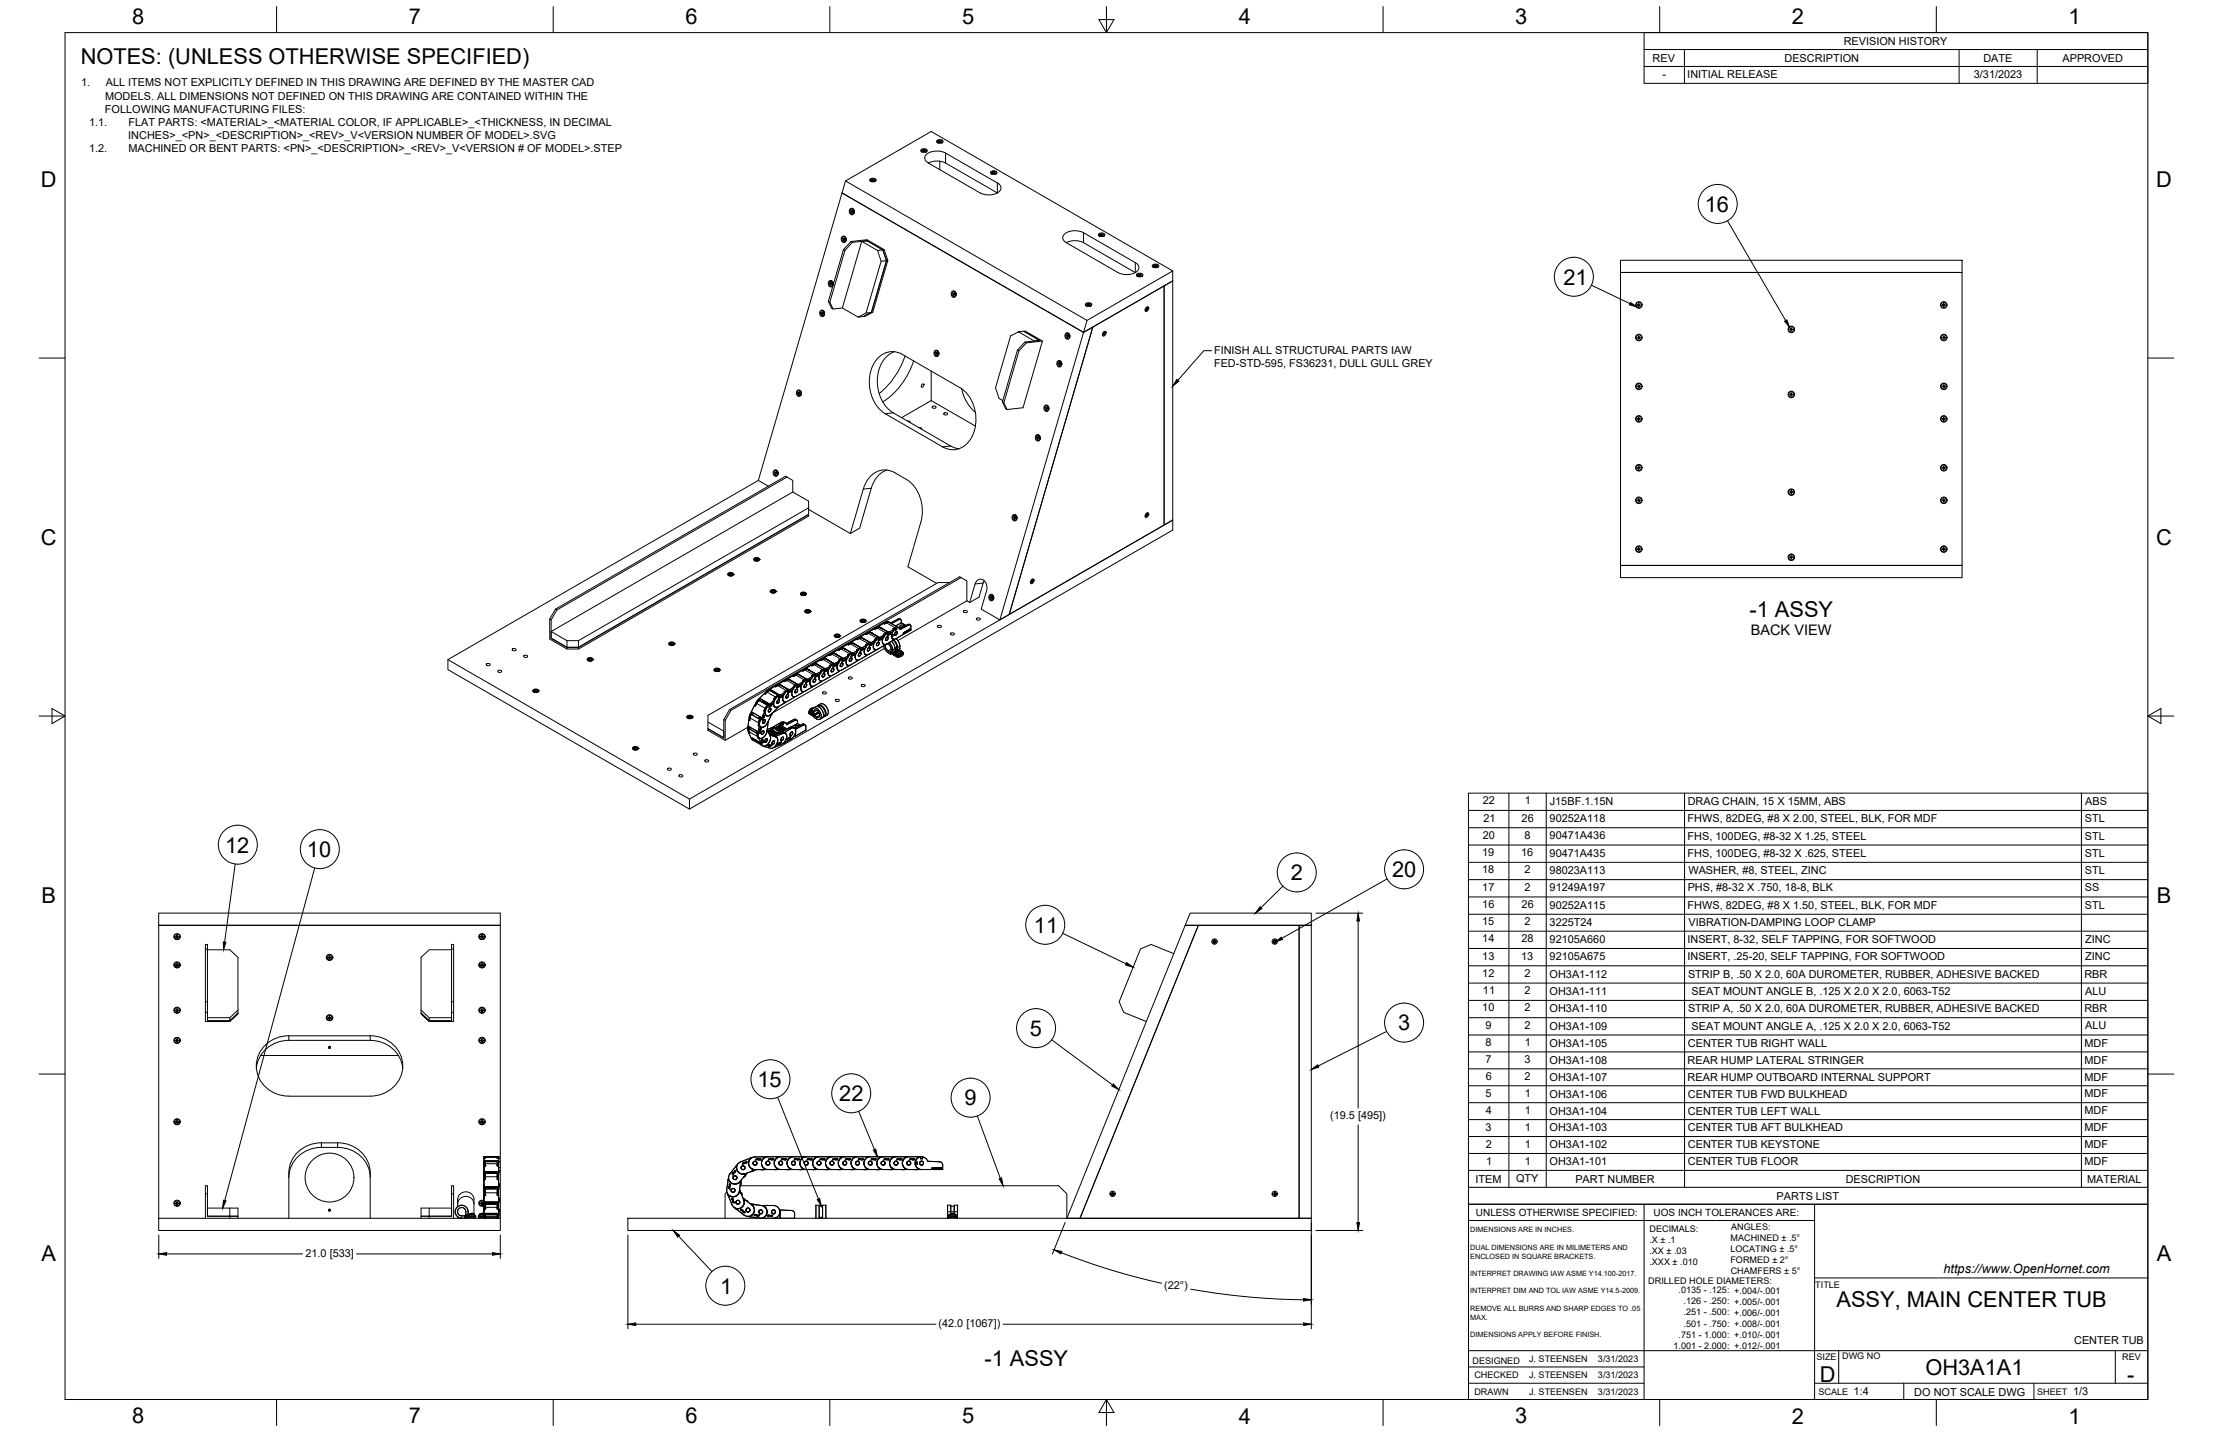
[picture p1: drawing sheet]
<svg xmlns="http://www.w3.org/2000/svg" width="864mm" height="559mm" viewBox="0 0 864 559" stroke-linecap="round" stroke-linejoin="round" font-family="sans-serif">
<defs><g id="words">
<g font-size="8.5">
<text x="51.6" y="9.4">8</text>
<text x="159.5" y="9.4">7</text>
<text x="267.5" y="9.4">6</text>
<text x="375.4" y="9.3">5</text>
<text x="483.4" y="9.4">4</text>
<text x="591.3" y="9.4">3</text>
<text x="699.3" y="9.4">2</text>
<text x="807.2" y="9.4">1</text>
<text x="31.5" y="25">NOTES: (UNLESS OTHERWISE SPECIFIED)</text>
<text x="16" y="72.9">D</text>
<text x="841.4" y="72.9">D</text>
<text x="665.3" y="82.6">16</text>
<text x="610.1" y="111.1">21</text>
<text x="16" y="212.6">C</text>
<text x="841.4" y="212.6">C</text>
<text x="682.7" y="240.6">-1 ASSY</text>
<text x="87.8" y="332.7">12</text>
<text x="119.8" y="334.4">10</text>
<text x="503.8" y="343.5">2</text>
<text x="543.3" y="342.2">20</text>
<text x="16.2" y="352.3">B</text>
<text x="841.7" y="352.3">B</text>
<text x="403.5" y="364">11</text>
<text x="401.9" y="404.2">5</text>
<text x="545.6" y="402.1">3</text>
<text x="295.6" y="424.2">15</text>
<text x="327.5" y="429.7">22</text>
<text x="376.4" y="431.4">9</text>
<text x="16.2" y="492">A</text>
<text x="841.7" y="492">A</text>
<text x="281" y="504.8">1</text>
<text x="716.7" y="510">ASSY, MAIN CENTER TUB</text>
<text x="384.2" y="533.2">-1 ASSY</text>
<text x="710.1" y="539.1">D</text>
<text x="751.4" y="536.7">OH3A1A1</text>
<text x="830.1" y="539.1">-</text>
<text x="51.6" y="555.5">8</text>
<text x="159.5" y="555.5">7</text>
<text x="267.5" y="555.5">6</text>
<text x="375.4" y="555.4">5</text>
<text x="483.4" y="555.5">4</text>
<text x="591.3" y="555.5">3</text>
<text x="699.3" y="555.5">2</text>
<text x="807.2" y="555.5">1</text>
</g>
<text font-size="5.7" x="683.2" y="247.8">BACK VIEW</text>
<text font-size="5" x="758.4" y="496.8">https://www.OpenHornet.com</text>
<g font-size="4.3">
<text x="719.5" y="17.6">REVISION HISTORY</text>
<text x="644.9" y="24.2">REV</text>
<text x="696.4" y="24.2">DESCRIPTION</text>
<text x="774" y="24.2">DATE</text>
<text x="804.9" y="24.2">APPROVED</text>
<text x="31.7" y="33.7">1.</text>
<text x="41.3" y="33.7">ALL ITEMS NOT EXPLICITLY DEFINED IN THIS DRAWING ARE DEFINED BY THE MASTER CAD</text>
<text x="648.7" y="30.2">-</text>
<text x="658.5" y="30.6">INITIAL RELEASE</text>
<text x="770.3" y="30.3">3/31/2023</text>
<text x="41" y="38.9">MODELS. ALL DIMENSIONS NOT DEFINED ON THIS DRAWING ARE CONTAINED WITHIN THE</text>
<text x="41" y="44">FOLLOWING MANUFACTURING FILES:</text>
<text x="34.7" y="49.1">1.1.</text>
<text x="50.1" y="49.1">FLAT PARTS: &lt;MATERIAL&gt;_&lt;MATERIAL COLOR, IF APPLICABLE&gt;_&lt;THICKNESS, IN DECIMAL</text>
<text x="34.7" y="59.4">1.2.</text>
<text x="50" y="54.3">INCHES&gt;_&lt;PN&gt;_&lt;DESCRIPTION&gt;_&lt;REV&gt;_V&lt;VERSION NUMBER OF MODEL&gt;.SVG</text>
<text x="50.1" y="59.4">MACHINED OR BENT PARTS: &lt;PN&gt;_&lt;DESCRIPTION&gt;_&lt;REV&gt;_V&lt;VERSION # OF MODEL&gt;.STEP</text>
<text x="473.8" y="138.1">FINISH ALL STRUCTURAL PARTS IAW</text>
<text x="473.8" y="143.2">FED-STD-595, FS36231, DULL GULL GREY</text>
<text x="578.6" y="313.8">22</text>
<text x="595.1" y="313.8">1</text>
<text x="604.8" y="314.1">J15BF.1.15N</text>
<text x="658.6" y="314.1">DRAG CHAIN, 15 X 15MM, ABS</text>
<text x="813.8" y="314.1">ABS</text>
<text x="578.9" y="320.6">21</text>
<text x="593.8" y="320.6">26</text>
<text x="604.7" y="320.8">90252A118</text>
<text x="658.6" y="320.9">FHWS, 82DEG, #8 X 2.00, STEEL, BLK, FOR MDF</text>
<text x="813.6" y="320.9">STL</text>
<text x="578.6" y="327.3">20</text>
<text x="594.9" y="327.3">8</text>
<text x="604.7" y="327.6">90471A436</text>
<text x="658.6" y="327.6">FHS, 100DEG, #8-32 X 1.25, STEEL</text>
<text x="813.6" y="327.6">STL</text>
<text x="578.4" y="334.1">19</text>
<text x="593.6" y="334.1">16</text>
<text x="604.7" y="334.3">90471A435</text>
<text x="658.6" y="334.4">FHS, 100DEG, #8-32 X .625, STEEL</text>
<text x="813.6" y="334.4">STL</text>
<text x="578.4" y="340.8">18</text>
<text x="595" y="340.8">2</text>
<text x="604.7" y="341.1">98023A113</text>
<text x="658.9" y="341.1">WASHER, #8, STEEL, ZINC</text>
<text x="813.6" y="341.1">STL</text>
<text x="578.4" y="347.6">17</text>
<text x="595" y="347.6">2</text>
<text x="604.7" y="347.8">91249A197</text>
<text x="658.6" y="347.9">PHS, #8-32 X .750, 18-8, BLK</text>
<text x="813.6" y="347.9">SS</text>
<text x="578.4" y="354.3">16</text>
<text x="593.8" y="354.3">26</text>
<text x="604.7" y="354.6">90252A115</text>
<text x="658.6" y="354.6">FHWS, 82DEG, #8 X 1.50, STEEL, BLK, FOR MDF</text>
<text x="813.6" y="354.6">STL</text>
<text x="578.4" y="361.1">15</text>
<text x="595" y="361.1">2</text>
<text x="604.7" y="361.3">3225T24</text>
<text x="658.9" y="361.4">VIBRATION-DAMPING LOOP CLAMP</text>
<text x="578.4" y="367.7">14</text>
<text x="593.8" y="367.7">28</text>
<text x="604.7" y="367.9">92105A660</text>
<text x="658.5" y="368">INSERT, 8-32, SELF TAPPING, FOR SOFTWOOD</text>
<text x="813.7" y="368">ZINC</text>
<text x="578.4" y="374.4">13</text>
<text x="593.6" y="374.4">13</text>
<text x="604.7" y="374.7">92105A675</text>
<text x="658.5" y="374.7">INSERT, .25-20, SELF TAPPING, FOR SOFTWOOD</text>
<text x="813.7" y="374.7">ZINC</text>
<text x="578.4" y="381.2">12</text>
<text x="595" y="381.2">2</text>
<text x="604.7" y="381.5">OH3A1-112</text>
<text x="658.7" y="381.5">STRIP B, .50 X 2.0, 60A DUROMETER, RUBBER, ADHESIVE BACKED</text>
<text x="813.4" y="381.4">RBR</text>
<text x="578.7" y="387.9">11</text>
<text x="595" y="387.9">2</text>
<text x="604.7" y="388.2">OH3A1-111</text>
<text x="660.1" y="388.2">SEAT MOUNT ANGLE B, .125 X 2.0 X 2.0, 6063-T52</text>
<text x="813.8" y="388.2">ALU</text>
<text x="578.4" y="394.7">10</text>
<text x="595" y="394.7">2</text>
<text x="604.7" y="395">OH3A1-110</text>
<text x="658.7" y="395">STRIP A, .50 X 2.0, 60A DUROMETER, RUBBER, ADHESIVE BACKED</text>
<text x="813.4" y="394.9">RBR</text>
<text x="579.8" y="401.4">9</text>
<text x="595" y="401.4">2</text>
<text x="604.7" y="401.7">OH3A1-109</text>
<text x="660.1" y="401.7">SEAT MOUNT ANGLE A, .125 X 2.0 X 2.0, 6063-T52</text>
<text x="813.8" y="401.7">ALU</text>
<text x="579.8" y="408.2">8</text>
<text x="595.1" y="408.2">1</text>
<text x="604.7" y="408.5">OH3A1-105</text>
<text x="658.7" y="408.5">CENTER TUB RIGHT WALL</text>
<text x="813.5" y="408.5">MDF</text>
<text x="579.8" y="414.8">7</text>
<text x="594.9" y="414.8">3</text>
<text x="604.7" y="415.1">OH3A1-108</text>
<text x="658.6" y="415.1">REAR HUMP LATERAL STRINGER</text>
<text x="813.5" y="415.1">MDF</text>
<text x="579.8" y="421.4">6</text>
<text x="595" y="421.4">2</text>
<text x="604.7" y="421.7">OH3A1-107</text>
<text x="658.6" y="421.7">REAR HUMP OUTBOARD INTERNAL SUPPORT</text>
<text x="813.5" y="421.7">MDF</text>
<text x="579.8" y="428">5</text>
<text x="595.1" y="428">1</text>
<text x="604.7" y="428.3">OH3A1-106</text>
<text x="658.7" y="428.3">CENTER TUB FWD BULKHEAD</text>
<text x="813.5" y="428.3">MDF</text>
<text x="519.1" y="436.8">(19.5 [495])</text>
<text x="579.8" y="434.6">4</text>
<text x="595.1" y="434.6">1</text>
<text x="604.7" y="434.9">OH3A1-104</text>
<text x="658.7" y="434.9">CENTER TUB LEFT WALL</text>
<text x="813.5" y="434.9">MDF</text>
<text x="579.8" y="441.2">3</text>
<text x="595.1" y="441.2">1</text>
<text x="604.7" y="441.5">OH3A1-103</text>
<text x="658.7" y="441.5">CENTER TUB AFT BULKHEAD</text>
<text x="813.5" y="441.5">MDF</text>
<text x="579.8" y="447.8">2</text>
<text x="595.1" y="447.8">1</text>
<text x="604.7" y="448.1">OH3A1-102</text>
<text x="658.7" y="448.1">CENTER TUB KEYSTONE</text>
<text x="813.5" y="448.1">MDF</text>
<text x="579.9" y="454.4">1</text>
<text x="595.1" y="454.4">1</text>
<text x="604.7" y="454.7">OH3A1-101</text>
<text x="658.7" y="454.7">CENTER TUB FLOOR</text>
<text x="813.5" y="454.7">MDF</text>
<text x="575.8" y="461.5">ITEM</text>
<text x="591.7" y="461.4">QTY</text>
<text x="614.8" y="461.5">PART NUMBER</text>
<text x="720.3" y="461.5">DESCRIPTION</text>
<text x="814.5" y="461.5">MATERIAL</text>
<text x="693.3" y="468.1">PARTS LIST</text>
<text x="119.2" y="490.4">21.0 [533]</text>
<text x="454.3" y="503">(22°)</text>
<text x="366.2" y="517.8">(42.0 [1067])</text>
<text x="809.4" y="524.4">CENTER TUB</text>
<text x="723.4" y="544.5">1:4</text>
<text x="747" y="544.7">DO NOT SCALE DWG</text>
<text x="809" y="544.5">1/3</text>
</g>
<g font-size="3.9">
<text x="576" y="474.6">UNLESS OTHERWISE SPECIFIED:</text>
<text x="645.3" y="474.7">UOS INCH TOLERANCES ARE:</text>
</g>
<g font-size="3.5">
<text x="643.7" y="485">.X ± .1</text>
<text x="643.7" y="480.8">DECIMALS:</text>
<text x="675.3" y="484.3">MACHINED ± .5°</text>
<text x="675.6" y="480">ANGLES:</text>
<text x="643.7" y="489.3">.XX ± .03</text>
<text x="675.3" y="488.6">LOCATING ± .5°</text>
<text x="643.7" y="493.5">.XXX ± .010</text>
<text x="675.3" y="492.8">FORMED ± 2°</text>
<text x="675.4" y="497.1">CHAMFERS ± 5°</text>
<text x="643.2" y="501.1">DRILLED HOLE DIAMETERS:</text>
<text x="708.4" y="502.7">TITLE</text>
<text x="655" y="504.4">.0135 - .125: +.004/-.001</text>
<text x="657" y="508.8">.126 - .250: +.005/-.001</text>
<text x="657" y="513.2">.251 - .500: +.006/-.001</text>
<text x="657" y="517.7">.501 - .750: +.008/-.001</text>
<text x="653.1" y="526.5">1.001 - 2.000: +.012/-.001</text>
<text x="655" y="522.1">.751 - 1.000: +.010/-.001</text>
<text x="574.6" y="532.3">DESIGNED</text>
<text x="596.7" y="531.6">J. STEENSEN</text>
<text x="623.6" y="531.6">3/31/2023</text>
<text x="708.9" y="530.9">SIZE</text>
<text x="718.9" y="530.5">DWG NO</text>
<text x="828.2" y="530.9">REV</text>
<text x="575.4" y="537.9">CHECKED</text>
<text x="596.7" y="537.9">J. STEENSEN</text>
<text x="623.6" y="537.9">3/31/2023</text>
<text x="575.4" y="544.3">DRAWN</text>
<text x="596.7" y="544.3">J. STEENSEN</text>
<text x="623.6" y="544.3">3/31/2023</text>
<text x="709.6" y="544.2">SCALE</text>
<text x="795" y="544.2">SHEET</text>
</g>
<g font-size="2.8">
<text x="573.7" y="480.9">DIMENSIONS ARE IN INCHES.</text>
<text x="573.7" y="487.7">DUAL DIMENSIONS ARE IN MILIMETERS AND</text>
<text x="573.7" y="491.1">ENCLOSED IN SQUARE BRACKETS.</text>
<text x="573.7" y="497.9">INTERPRET DRAWING IAW ASME Y14.100-2017.</text>
<text x="573.7" y="504.7">INTERPRET DIM AND TOL IAW ASME Y14.5-2009.</text>
<text x="573.7" y="511.6">REMOVE ALL BURRS AND SHARP EDGES TO .05</text>
<text x="573.7" y="514.9">MAX.</text>
<text x="573.7" y="521.8">DIMENSIONS APPLY BEFORE FINISH.</text>
</g>
</g></defs>
<!-- layer: Visible -->
<g fill="none" stroke="#000" stroke-width=".39">
<path d="M359.4 58.5a1.58 1.58 0 0 1 2.5 .2 1.48 1.48 0 0 1-2.6 0zM359.5 58.9l.3 .4M359.5 58.9h.1M359.9 59.4a.72 .72 0 0 1 0-1 .72 .72 0 0 1 1-.1l.7 .4-.3 .7M360.1 58.7l.8-.1-.1 .3 .3 .2-.9 .1 .2-.3zM360.1 58.7l.2 .1M360.3 59v.1M360.4 58.9v.2M360.4 59v.1M360.4 58.8l.1 .3M360.6 58.8v.3M360.7 58.8v.3"/>
<path d="M360.8 58.9v.1M360.8 59v.1M360.9 58.6v.1M360.9 58.7v.1M360.9 58.7h.2M361.6 58.9l-.2 .4M361.6 58.9h.1M365.6 54.9a1.58 1.58 0 0 1 2.4 .3 1.48 1.48 0 0 1-2.5 0zM365.7 55.4h.1M365.7 55.4l.2 .3M366.1 55.8a.72 .72 0 0 1 0-1 .72 .72 0 0 1 1 0l.6 .3-.2 .7M366.3 55.1h.8l-.1 .3 .3 .2h-.9l.1-.2z"/>
<path d="M366.3 55.2l.2 .1M366.5 55.4v.2M366.5 55.4l.1 .1M366.6 55.2l-.1 .3M366.8 55.2v.3M366.9 55.2l-.1 .3M367 55.4v.1M367 55.4v.2M367.1 55.1h.1M367.1 55.1v.2M367.1 55.1l.1 .1M367.8 55.4l-.2 .3"/>
<path d="M329.9 70.6l94.3 54.4M339.5 70a1.59 1.59 0 0 1 2.4 .3 1.48 1.48 0 0 1-2.5 0zM339.6 70.4v.1M339.6 70.5l.2 .3M340 70.9a.72 .72 0 0 1 0-1 .72 .72 0 0 1 1 0l.6 .3-.3 .7M340.1 70.2l.9-.1-.1 .3 .2 .2-.8 .1 .1-.3zM340.2 70.2l.2 .2M340.4 70.4v.3M340.5 70.3l.1 .3M340.8 70.3l-.1 .3-.1-.3M340.9 70.4l-.1 .1M341 70.1v.1"/>
<path d="M341 70.2l-.1 .2M341 70.2h.1M341.7 70.5l-.2 .3M341.7 70.4v.1M362.3 63.6l20.2 11.7a6.9 6.9 0 0 0 7.8-.9 1.99 1.99 0 0 0-1.1-3M362.3 63.6a2.17 2.17 0 0 1-1.4-2.4 2.17 2.17 0 0 1 2-1.8 7.6 7.6 0 0 1 6.1 .3l20.2 11.7M362.3 63.6a7.5 7.5 0 0 1 6.7 0l20.2 11.7M366.8 62.9v3.3M386.6 67.1a1.58 1.58 0 0 1 2.5 .2 1.48 1.48 0 0 1-2.6 0zM386.7 67.5h.1M386.8 67.5l.2 .4M387.1 67.9a.72 .72 0 0 1 0-1 .72 .72 0 0 1 1 0l.7 .4-.3 .6"/>
<path d="M387.3 67.3l.9-.1-.2 .3 .3 .2-.9 .1 .2-.3zM387.3 67.3l.2 .1M387.5 67.6l.1 .1M387.6 67.5v.2M387.6 67.6v.1M387.7 67.4v.2M387.8 67.4v.2M387.9 67.4v.2M388 67.6v.1M388 67.5v.2M388.1 67.6l-.1 .1M388.2 67.2h.1"/>
<path d="M388.2 67.2l-.1 .2M388.2 67.2l.1 .1M388.9 67.5l-.3 .4M388.9 67.5h.1M328.7 92.3a1.17 1.17 0 0 1 1.5 1 1.17 1.17 0 0 1-1.3 1.2l-.6-1.3zM328.8 92.6a.93 .93 0 0 1 1.4 .6 .93 .93 0 0 1-1.1 1.1l-.5-1zM328.9 93.2h.1M329 93l.5 .3M329.1 93.3l.5 .1-.4 .1M329.2 97.4l2.9-3.1 6.2-.7 6.8 3.9 1.4 4.1M329.2 93.2h.3h-.2M329.2 93.6l.6-.1-.4 .1"/>
<path d="M329.2 92.3h.1M329.3 92.3a1.09 1.09 0 0 1 .9 1 1.09 1.09 0 0 1-.7 1.1M329.3 93.7v.2M329.4 93.1l.2-.2-.1 .4 .3 .2-.4 .1-.1 .4-.3-1 .5 .1M329.5 94.4h.1M329.5 93.3h.1M329.5 92.8l.1 .1M329.6 93.4h.1M329.7 97.7l-5.9 20.2 1.3 2.7 3.6-.4M329.7 97.7l-.5-.3-5.9 20.2 .5 .3M330.1 93.1l.1 .1M330.2 93.3v.1"/>
<path d="M331.9 81.4a1.17 1.17 0 0 1 1.5 1 1.17 1.17 0 0 1-1.3 1.3l-.7-1.3zM331.9 81.8a.93 .93 0 0 1 1.4 .6 .93 .93 0 0 1-1.1 1.1l-.5-1zM332.1 82.4h.1M332.1 94.3l.5 .3M332.1 82.2l.6 .3M332.3 82.5l.4 .1h-.3M332.3 82.3h.4h-.3M332.4 81.5h.1M332.4 81.5a1.09 1.09 0 0 1 .9 .9 1.09 1.09 0 0 1-.6 1.2M332.5 82.9l-.1 .2M332.5 82.2l.2-.2v.4l.3 .3h-.4l-.2 .4-.3-.9 .6 .1M332.6 82.7h.3h-.2"/>
<path d="M332.6 83.6h.1M332.7 82.5h.1M332.7 82h.1M332.7 82.7h-.3M332.8 82.6h.1M333.3 82.3v.1M333.3 82.5v.1M338.4 94l6.1 3.5 1.4 4.2-1.4-4.2h.6M338.4 94l-5.8 .6-2.9 3.1M338.4 94l-2.1 .2-7.6 26 6.2 3.5 2.1-.2M338.4 94l6.1 3.5-2 .2-6.2-3.5M342.5 97.7l1.4 4.2"/>
<path d="M415.5 91.3a7.2 7.2 0 0 1 7.3-.5l20.3 11.7a2.17 2.17 0 0 1 1.3 2.4 2.17 2.17 0 0 1-2 1.8 7.6 7.6 0 0 1-6.1-.3l-20.2-11.7a1.98 1.98 0 0 1-.6-3.4zM416.1 94.7a7.5 7.5 0 0 1 6.8 0l20.1 11.7M428.7 91.3a1.58 1.58 0 0 1 2.5 .3 1.48 1.48 0 0 1-2.6 0zM428.8 91.8h.1M428.8 91.8l.3 .4M429.2 92.2a.72 .72 0 0 1 0-1 .72 .72 0 0 1 1 0l.7 .4-.3 .6M429.4 91.6l.8-.1-.1 .3 .3 .2-.9 .1zM429.4 91.6l.2 .1M429.6 91.9v.1M429.6 91.8l.1 .2M429.7 91.9v.1M429.7 91.6l.1 .3"/>
<path d="M429.9 91.7v.2M430 91.6v.3M430.1 91.8v.1M430.1 91.9v.1M430.2 91.5h.1M430.2 91.5l-.1 .2M430.2 91.5l.1 .1M430.9 91.8l-.2 .4M430.9 91.8h.1M323.3 117.6l1.2 2.7 .6 .3M323.6 109.6a1.17 1.17 0 0 1 1.5 1 1.17 1.17 0 0 1-1.3 1.3l-.6-1.3zM323.7 109.9a.93 .93 0 0 1 1.4 .7 .93 .93 0 0 1-1.1 1l-.5-.9z"/>
<path d="M323.9 110.5l-.1 .1M323.9 110.4l.6 .2M324.1 110.7h.4M324.1 110.5h.3h-.2M324.2 109.6h.1M324.2 109.6a1.09 1.09 0 0 1 .9 1 1.09 1.09 0 0 1-.7 1.1M324.3 111.1l-.1 .2M324.3 110.4l.1-.3 .4 .7-.6 .5-.4-.7 .7-.2M324.4 110.9l.3-.1-.2 .1M324.4 110.2h.1M324.5 110.6h.1M324.5 110.9h-.3"/>
<path d="M324.5 110.7l-.4 .1M324.6 110.7v.1M325.1 110.5h.1M325.1 110.7v.1M343.9 101.9l2-.2-5.8 20.2-2.1 .3zM346.5 101.6l-5.9 20.3-3.6 1.6M346.5 101.6l-.6 .1-5.8 20.2h.5M371.6 113.7a1.17 1.17 0 0 1 1.5 1 1.17 1.17 0 0 1-1.3 1.2l-.6-1.3zM371.7 114a.93 .93 0 0 1 1.4 .6 .93 .93 0 0 1-1.1 1.1l-.5-1zM371.8 114.6h.1M371.9 114.4l.5 .3M372 114.7h.4"/>
<path d="M372.1 114.6h.3h-.2M372.2 113.7h.1M372.2 113.7a1.09 1.09 0 0 1 .9 1 1.09 1.09 0 0 1-.7 1.1M372.2 115.1v.2M372.3 114.5l.1-.3 .3 .7-.5 .5-.3-1 .5 .1M372.3 115l.4-.1-.3 .1M372.4 114.2l.1 .1M372.4 115.8h.1M372.4 114.7h.1M372.5 114.9l-.4 .1M372.5 114.8l-.4 .1M372.5 114.8h.1"/>
<path d="M373 114.5l.1 .1M373.1 114.7v.1M423.6 118.6a1.58 1.58 0 0 1 2.5 .3 1.48 1.48 0 0 1-2.6 0zM423.7 119h.1M423.8 119l.2 .4M424.1 119.5a.72 .72 0 0 1 0-1 .72 .72 0 0 1 1-.1l.7 .4-.3 .7M424.3 118.8l.9-.1-.2 .3 .3 .2-.9 .1 .2-.3zM424.3 118.8l.2 .1M424.5 119.1v.1M424.6 119v.2M424.6 119.1v.1M424.7 118.9v.3"/>
<path d="M424.8 118.9v.2M424.9 118.9v.3M425 119v.1M425.1 119.1l-.1 .1M425.2 118.7h.1M425.2 118.7l-.1 .2M425.2 118.7l.1 .1M425.9 119l-.3 .4M425.9 119h.1M443.6 107.1a1.58 1.58 0 0 1 2.4 .2 1.48 1.48 0 0 1-2.5 0zM443.7 107.5h.1M443.7 107.5l.2 .4"/>
<path d="M444.1 108a.72 .72 0 0 1-.1-1.1 .72 .72 0 0 1 1.1 0l.6 .4-.3 .7M444.2 107.3l.9-.1-.2 .3 .3 .2-.8 .1 .1-.3zM444.3 107.3l.2 .1M444.5 107.5v.2M444.6 107.3v.4M444.9 107.3l-.1 .4-.1-.3M444.9 107.5v.2M445.1 107.2h.1M445.1 107.2l-.1 .2M445.1 107.2l.1 .1M445.8 107.5l-.2 .4M445.8 107.5h.1"/>
<path d="M447.3 120l.5-.3a.98 .98 0 0 1 .3 1.2 .98 .98 0 0 1-1.2 .4zM449.7 103.5a1.58 1.58 0 0 1 2.5 .3 1.48 1.48 0 0 1-2.6 0zM449.9 103.9l.2 .4M450.2 104.4a.72 .72 0 0 1 0-1 .72 .72 0 0 1 1-.1l.7 .4-.3 .7M450.4 103.7h.9l-.2 .2 .3 .2-.8 .1 .1-.3zM450.6 103.7h-.2M450.6 103.7v.1M450.6 104l.1 .2M450.7 103.9v.1M450.8 103.8v.3M450.9 103.8v.3M451 103.8v.3"/>
<path d="M451.1 103.9v.1M451.2 104l-.1 .2M451.3 103.7h.1M451.3 103.7l-.1 .1M452 103.9l-.2 .4M454.3 111.6l3.3-2v93.3l-3.3 2zM457.6 105.7l-94.2-54.4-33.5 19.3-1.3 4.7 94.2 54.4 3.7-2.1-32.7 112.2-3.6 2.1M632.4 101.6h133.3v4.7h-133.3zM632.4 106.3h133.3v114.3h-133.3zM639.4 118.9v.2M639.6 119.1l.5-.2h-.4l-.3-.5v.5l-.5 .2 .5 .1 .2 .4-.2-.4M639.6 118.9l.1 .3"/>
<path d="M639.7 118.9h-.3M758.4 118.9v.2M758.7 119.1l.4-.2h-.4l-.3-.5v.5l-.5 .2 .5 .1 .2 .4-.2-.4M758.7 118.9v.3M758.7 118.9h-.3M320.3 121.2a1.17 1.17 0 0 1 1.5 1 1.17 1.17 0 0 1-1.3 1.2l-.6-1.3zM320.4 121.5a.93 .93 0 0 1 1.3 .6 .93 .93 0 0 1-1 1.1l-.6-1zM320.5 122.1h.1M320.5 121.9l.6 .3M320.7 122.8h.1M320.7 122.2l.5 .1h-.4M320.8 122h.3h-.2"/>
<path d="M320.8 122.5l.6-.1-.4 .1M320.8 121.2a1.08 1.08 0 0 1 1 .9 1.08 1.08 0 0 1-.7 1.2M320.9 122.6l-.2 .2M321 122v-.3l.4 .7-.6 .5-.3-.8 .6-.1M321.1 123.3h.1M321.1 121.7l.1 .1M321.1 122.2h.1M321.2 122.3h.1M321.7 122v.1M321.8 122.2v.1M338 122.2l-3.1 1.5M340.1 121.9l-3.1 1.6"/>
<path d="M342.5 139.9a7.6 7.6 0 0 1 9.7-1.6l22.4 13a14.9 14.9 0 0 1 2.1 22.4 7.5 7.5 0 0 1-8.8 .7l-22.4-13a15.1 15.1 0 0 1-3-21.5zM349 137.2a12.3 12.3 0 0 0-6.5 13.9 13.7 13.7 0 0 0 6.1 10l22.4 13 3.2 1M353.2 138.9a31.2 31.2 0 0 1-10.1 14.7M364.9 136.8a1.17 1.17 0 0 1 1.5 1 1.17 1.17 0 0 1-1.3 1.3l-.6-1.3zM365 137.1a.93 .93 0 0 1 1.3 .6 .93 .93 0 0 1-1 1.1l-.6-1zM365.1 137.7h.1M365.1 137.6l.6 .2M365.3 137.9h.5l-.4 .1M365.4 137.7h.3h-.2M365.4 138.1l.6-.1-.4 .1M365.4 136.8a1.09 1.09 0 0 1 1 1 1.09 1.09 0 0 1-.7 1.1M365.5 138.2l-.1 .3"/>
<path d="M365.5 137.6l.1-.3 .4 .7-.6 .5-.3-.8 .6-.1M365.7 137.3l.1 .1M365.7 138.9h.1M365.7 137.8h.1M365.8 137.9h.1M366.3 137.6v.1M366.4 137.9h.1M397.1 136.6l.5 .3-5.8 20.2-.6-.3M397.5 129.5l2-.2 6.2 3.5-2.1 .3-6.1-3.6-3.1 1.6-5.9 20.2 1.4 4.2 1.4 .8M400 133.5l.6 .3M406.8 133.1l-6.2 .7-3 3.1M416 130a1.17 1.17 0 0 1 1.5 1 1.17 1.17 0 0 1-1.3 1.3l-.6-1.3z"/>
<path d="M416.1 130.3a.93 .93 0 0 1 1.4 .7 .93 .93 0 0 1-1.1 1l-.5-.9zM416.2 131h.1M416.3 130.8l.5 .3M416.4 131.1h.5M416.5 130.9h.3h-.2M416.5 130.1h.1M416.6 130.1a1.09 1.09 0 0 1 .9 .9 1.09 1.09 0 0 1-.7 1.1M416.6 131.5v.2M416.7 130.8l.2-.2-.1 .4 .3 .3h-.4l-.1 .4-.4-.7 .6-.1M416.7 131.3l.4-.1-.6 .1M416.8 132.2h.1M416.8 130.6h.1"/>
<path d="M416.8 131h.1M416.9 131.1l-.4 .1M416.9 131.1v.1M417.4 130.9v.1M417.5 131.1v.1M424.2 125l33.4-19.3v3.9l-34.8 20.1zM426.5 127.6l27.8-16v93.3l-60.5 34.9zM430.4 130.3l.4 .5M430.4 130.3l.2 .2M430.5 130.3l.2 .2M430.6 129.6l.6-.3a.98 .98 0 0 1 .2 1.2 .98 .98 0 0 1-1.2 .5zM430.7 130.1h.1"/>
<path d="M430.7 130.1l.2 .5M430.7 130.1l.3 .2M430.7 130.4l.3 .1M430.8 129.8l.2 .1M430.9 130.6l.1 .1M431 130l.1 .2M431 129.6l-.2 .1M431 129.6l.3 .4M431 129.8l-.2-.1-.4 .7M431.3 130l-.6 .1M431.3 130h.1M431.3 130l-.4 .6"/>
<path d="M447 120.8v.2l.6 .1M447.1 120.8l.1 .1M447.1 120.7l.3 .2M447.3 120.5l.3 .6M447.4 120.5l.2 .2M447.4 120.8l.2 .1M447.4 120.1l-.4 .7M447.4 120.2l.4 .4M447.4 120.1l.2 .1M447.4 120.1l.6 .3M447.5 121l-.1 .1M447.9 120.4l-.5 .1"/>
<path d="M447.9 120.4l.1 .1M447.9 120.2v.2M448 120.5l-.4 .6M639.6 131.8l.5-.2h-.4l-.3-.5v.5l-.5 .2 .5 .1 .2 .4-.2-.4M639.6 131.6l.1 .3M639.7 131.6l-.3-.2v.4M698.9 128.4v.4M698.9 128.8h.2M699.1 128.7l.5-.2-.4-.1-.3-.4v.4l-.5 .3h.5v.5l.2-.4M699.2 128.4v.3M699.2 128.7h-.1M699.2 128.4h-.3"/>
<path d="M758.4 131.6v.2M758.7 131.8l.4-.2h-.4l-.3-.5v.5l-.5 .2 .5 .1 .2 .4-.2-.4M758.7 131.6v.3M758.7 131.6h-.3M311.2 152.3a1.17 1.17 0 0 1 1.5 1 1.17 1.17 0 0 1-1.3 1.3l-.6-1.3zM311.3 152.7a.93 .93 0 0 1 1.4 .6 .93 .93 0 0 1-1.1 1.1l-.5-1zM311.4 153.3h.1M311.5 153.1l.5 .3M311.6 153.9l.2 .1M311.6 153.4h.5M311.7 153.2h.3h-.2M311.7 152.4a1.07 1.07 0 0 1 1 .9 1.07 1.07 0 0 1-.7 1.1"/>
<path d="M311.8 153.8l-.1 .1M311.9 153.1l.2-.2-.1 .5 .3 .2h-.4l-.1 .4-.4-.7 .6-.1M311.9 153.6h.4h-.3M312 154.5h.1M312 152.9l.1 .1M312 153.4h.1M312.1 153.5h-.4M312.1 153.6h-.4M312.1 153.5h.1M312.7 153.2v.1M312.7 153.4v.1M356.5 140.8a30 30 0 0 1-12 16"/>
<path d="M359.8 150l.5-.2a.76 .76 0 0 1 .1 .9 .76 .76 0 0 1-.8 .3zM363.4 156.3l-11.6 6.7M363.4 144.8v11.5M363.4 156.3l17.2 10M363.8 158.7a.82 .82 0 0 1 .8-.3 .82 .82 0 0 1 .7 .7 .82 .82 0 0 1-.9 .3 .82 .82 0 0 1-.6-.7zM375.3 151.7a15.6 15.6 0 0 0 5.4 9.2M391.8 157.1l1.2 2.7 6.2-.7 7.6-26-6.7-3.9-.6 .1 6.2 3.5-5.7 .7-2.9 3.1-5.9 20.2 1.2 2.7 .6 .3M407.8 158.2a1.17 1.17 0 0 1 1.5 1 1.17 1.17 0 0 1-1.3 1.3l-.6-1.3zM407.9 158.5a.93 .93 0 0 1 1.4 .6 .93 .93 0 0 1-1.1 1.1l-.5-1zM408 159.1h.1M408.1 159l.5 .2M408.2 159.8l.2 .1"/>
<path d="M408.2 159.3h.4M408.3 159.1h.3h-.2M408.3 158.2a1.07 1.07 0 0 1 1 1 1.07 1.07 0 0 1-.7 1.1M408.4 159.6l-.2 .2M408.5 159l.2-.2-.1 .4 .3 .2-.4 .1-.1 .4-.3-1 .5 .1M408.5 159.5l.4-.1-.3 .1M408.6 159.2h.1M408.6 158.7l.1 .1M408.7 159.4l-.4 .1M408.7 159.3l-.4 .1M408.7 159.3h.1M409.2 159l.1 .1"/>
<path d="M409.3 159.3h.1M412.8 140.8a1.17 1.17 0 0 1 1.5 1.1 1.17 1.17 0 0 1-1.3 1.2l-.6-1.3zM412.9 141.2a.93 .93 0 0 1 1.4 .6 .93 .93 0 0 1-1.1 1.1l-.5-1zM413 141.8h.1M413.1 141.6l.6 .3M413.3 141.9h.4M413.3 141.7l.3 .1-.2-.1M413.4 140.9h.1M413.4 140.9a1.09 1.09 0 0 1 .9 .9 1.09 1.09 0 0 1-.7 1.2M413.5 142.3l-.1 .2M413.5 141.6l.1-.2 .4 .7-.4 .1-.2 .3-.4-.7 .7-.1M413.6 143h.1"/>
<path d="M413.6 141.4l.1 .1M413.7 141.9h.1M413.7 142.1l-.3 .1M413.8 142h-.5M413.9 142.1l-.3 .1M413.9 142.1l-.2 .1M414.3 141.7v.1M414.3 141.9v.1M639.6 150.7l.1 .2M639.6 150.9h.1M639.7 150.6l-.3-.1-.2 .4 .4 .5-.7-.7 .5-.1 .2-.4 .1 .4 .4 .1-.5 .2M698.9 153.8v.3"/>
<path d="M699.2 154.1l.4-.2-.4-.1-.3-.4v.4l-.5 .3h.5l.2 .5-.2-.5M699.2 153.8v.3M699.2 153.8h-.3M758.4 150.9l.2 .5-.2-.5h-.5l.5-.3v-.4l.3 .4 .4 .1-.5 .2M758.4 150.6v.3M758.7 150.7v.2M758.7 150.9h-.1M758.7 150.6l-.3 .1M354.1 164.3l.9 .1 .2 .5M358.6 166.9l.9 .1 .2 .5M368.3 161.3a.82 .82 0 0 1 .8-.3 .82 .82 0 0 1 .6 .7 .82 .82 0 0 1-.8 .3 .82 .82 0 0 1-.6-.7zM404.4 169.7a1.17 1.17 0 0 1 1.5 1.1 1.17 1.17 0 0 1-1.3 1.2l-.6-1.3z"/>
<path d="M404.5 170.1a.93 .93 0 0 1 1.4 .6 .93 .93 0 0 1-1.1 1.1l-.5-1zM404.6 170.7h.1M404.7 170.5l.6 .3M404.9 170.8h.4M404.9 170.6h.3h-.2M405 169.8h.1M405 169.8a1.09 1.09 0 0 1 .9 .9 1.09 1.09 0 0 1-.7 1.2M405.1 171.2l-.1 .2M405.1 170.5l.2-.2-.1 .5 .3 .2h-.3l-.2 .4-.3-.9 .6 .1M405.2 171h.3h-.2M405.2 171.9h.1M405.2 170.8h.1"/>
<path d="M405.2 170.3l.1 .1M405.3 171h-.4M405.3 170.9h-.4M405.3 170.9h.1M405.9 170.6v.1M405.9 170.8v.1M408.6 160.3h.1M639.4 163.3v.5M639.4 163.7h.2M639.6 163.6l.5-.2-.4-.1-.3-.4v.4l-.5 .3h.5v.5l.2-.3M639.6 163.4l.1 .2M639.6 163.6h.1"/>
<path d="M639.7 163.3l-.3 .1M758.4 163.6v.2M758.4 163.3v.3M758.4 163.7h.2M758.6 163.6l.5-.2-.4-.1-.3-.4v.4l-.5 .3h.5v.5l.2-.3M758.7 163.4v.2M758.7 163.6h-.1M758.7 163.3l-.3 .1M295.9 187.5l-121.1 69.9v3.9l94.2 54.4 188.6-108.9v-3.9l-188.6 108.9M295.9 187.5l32.7-112.2 94.2 54.4-32.6 112.2-7.3-4.2 2.1-7.2a3.1 3.1 0 0 0-3-4.4l-.9 .6-.6 1.2M295.9 187.5l3.9 2.2M302.1 183.5a1.17 1.17 0 0 1 1.5 1 1.17 1.17 0 0 1-1.3 1.3l-.6-1.3z"/>
<path d="M302.2 183.8a.93 .93 0 0 1 1.4 .7 .93 .93 0 0 1-1.1 1l-.5-.9zM302.3 184.4h.1M302.4 184.3l.6 .3M302.6 184.6h.4l-.4 .1M302.6 184.4h.3h-.2M302.7 183.6h.1M302.7 183.5a1.09 1.09 0 0 1 .9 1 1.09 1.09 0 0 1-.7 1.1M302.8 185l-.1 .2M302.8 184.3l.2-.2-.1 .4 .3 .3h-.3l-.2 .4-.3-.9h.6M302.9 184.8l.3-.1-.2 .1M302.9 185.7h.1M302.9 184.5h.1"/>
<path d="M302.9 184l.1 .1M303 184.8h-.4M303 184.6v.1M303.6 184.4h.1M303.6 184.6v.1M307.1 186.2l-89.8 51.8-2.2 3.9v7.1l6.2 3.6h4.4M307.1 186.2l2.3 1.3v4.5M307.1 186.2l-.5-.4-89.8 51.9 .5 .3M315.6 198.2v-2.6l-6.2-3.6-94.3 54.4 6.2 3.6v2.6l-6.2-3.6v-2.6M315.6 198.8l16.2 9.4M346 183.4a10.1 10.1 0 0 0-6 7.1l-4.5 15.6-3.7 2.1M639.4 182.4v.2"/>
<path d="M639.6 182.6l.5-.2h-.4l-.3-.5v.5l-.5 .2 .5 .1 .2 .4-.2-.4M639.6 182.4l.1 .3M639.6 195.3l.5-.2h-.4l-.3-.5v.5l-.5 .2 .5 .1 .2 .4-.2-.4M639.6 195.1l.1 .3M639.7 182.4h-.3M639.7 195.1l-.3-.2v.4M699.2 191.9v.3M699.2 192.2h-.1M699.2 191.9l-.4 .1 .3 .7-.7-.7 .5-.1 .2-.4 .1 .4 .4 .1-.5 .2M758.4 182.4v.2M758.4 195.1v.2M758.7 182.6l.4-.2h-.4l-.3-.5v.5l-.5 .2 .5 .1 .2 .4-.2-.4"/>
<path d="M758.7 182.4v.3M758.7 195.3l.4-.2h-.4l-.3-.5v.5l-.5 .2 .5 .1 .2 .4-.2-.4M758.7 195.1v.3M758.7 182.4h-.3M758.7 195.1h-.3M294.1 218.3h.1M294.2 218.1a1.16 1.16 0 0 1 1.2-.5 1.16 1.16 0 0 1 .9 1 1.16 1.16 0 0 1-1.2 .4 1.16 1.16 0 0 1-.9-.9zM294.4 218.2l.1 .1M294.4 218.2l.3 .5M294.5 218.3v.1M294.5 218.3l.1 .3M294.6 218.1l-.2 .1"/>
<path d="M294.6 218.1v.4M294.6 218.6v.1M294.6 218.7l.9 .1M294.7 218.7l.8 .1M294.9 217.9v.7l.3-.1M294.9 217.9l-.3 .2M295 218.8h.6M295 217.8l.2 .1M295 217.8l-.1 .1M295 217.8v.7M295 217.8l.9 .2M295 217.8l-.6 .4"/>
<path d="M295.2 217.9v.6M295.2 218.5l-.5 .2M295.2 218.5l.5 .1M295.2 217.9h.5M295.6 218.7l-.1 .1M295.7 218h.2M295.7 218v.6M295.7 218.6l.1 .1M295.9 218l-.2 .6M295.9 218v.1M295.9 218l.2 .4M295.9 218.1l.2 .2"/>
<path d="M296.1 218.4l-.5 .3M296.1 218.4l-.1 .1M296.1 218.4l-.6 .4M296.4 218.3h.1M331.8 208.2l5.1-17.4a8.9 8.9 0 0 1 10-7.3 28.4 28.4 0 0 1 7.8 4.3 15.5 15.5 0 0 1 4.6 16l-5 17.4 11.2 6.4M395.4 200.9a1.17 1.17 0 0 1 1.5 1 1.17 1.17 0 0 1-1.3 1.3l-.7-1.3zM395.4 201.2a.93 .93 0 0 1 1.4 .7 .93 .93 0 0 1-1.1 1.1l-.5-1zM395.6 201.8v.1M395.6 201.7l.6 .3M395.8 202h.4M395.8 201.8h.4h-.3M395.9 201h.1"/>
<path d="M395.9 201a1.09 1.09 0 0 1 .9 .9 1.09 1.09 0 0 1-.7 1.2M396 202.4l-.1 .2M396 201.7l.1-.3 .4 .8-.6 .4-.3-.7 .6-.2M396.1 202.2l.3-.1-.2 .1M396.2 201.5h.1M396.2 202h.1M396.2 202.2h-.3M396.2 202l-.3 .1M396.3 202.1h.1M396.8 201.8h.1M396.8 202v.1M447 201.1l.6 .3"/>
<path d="M447.1 201.1l.1 .2M447.1 201.1l.3 .1M447.3 200.4l.5-.4a.98 .98 0 0 1 .3 1.3 .98 .98 0 0 1-1.2 .4zM447.3 200.9l.2 .5M447.3 200.9h.1M447.4 200.9l.2 .2M447.4 201.1l.2 .1M447.4 200.5l-.4 .6M447.4 200.5l.2 .1M447.4 200.6l.2 .1M447.4 200.5l.6 .3M447.5 201.4h.1"/>
<path d="M447.5 201.4l-.1 .1M447.6 200.8l.2 .1M447.9 200.8l-.5 .1M447.9 200.8l-.3 .6M447.9 200.6v.2M639.4 214l-.2 .4 .4 .2v.3l-.2-.5h-.5l.7-.7 .1 .4 .4 .1-.5 .2M639.4 214h.2M639.6 214l.1 .1M639.6 214.2l.1 .2M639.6 214.4h.1M699.2 217.6l.4-.2-.4-.1-.3-.4v.4l-.5 .3h.5l.2 .5-.2-.5M699.2 217.3v.3"/>
<path d="M699.2 217.3l-.3-.1v.4M758.4 214.4l.2 .5-.2-.5h-.5l.5-.3v-.4l.3 .4 .4 .1-.5 .2M758.4 214.1v.3M758.4 214v.2M758.4 214h.2M758.6 214l.1 .1M758.7 214.2v.2M758.7 214.4h-.1M216.8 237.7l-2.3 3.9v7.8l6.8 3.9h4.4l89.9-51.9v-.7l-89.9 51.9v.7M284 224.2h.1M284.1 223.9a1.16 1.16 0 0 1 1.2-.5 1.16 1.16 0 0 1 .9 1 1.16 1.16 0 0 1-1.2 .4 1.16 1.16 0 0 1-.9-.9zM284.3 224l.1 .2"/>
<path d="M284.3 224l.2 .5M284.4 224.2h.1M284.4 224.1l.1 .3M284.5 224h-.2M284.5 224v.4M284.5 224.4v.1M284.5 224.5l.9 .1M284.5 224.5l.2 .1M284.7 224.5l.7 .1M284.8 223.8v.6M284.8 224.4l-.2 .1M284.8 223.8l-.4 .2"/>
<path d="M284.9 224.6h.5M284.9 223.6l.2 .1M284.9 223.6l-.1 .2M284.9 223.6v.7M284.9 223.6l.9 .2M284.9 223.6l-.6 .4M285.1 224.3l-.3 .1M285.1 224.3l.5 .1M285.1 223.7l.5 .1M285.1 224.4h-.3M285.1 223.7v.7M285.6 224.4l.1 .1"/>
<path d="M285.6 223.8h.1M285.6 223.8v.6M285.7 223.8l.1 .1M285.7 223.8v.7M285.8 223.8l.2 .5M285.8 223.9v.5M285.8 223.9l.1 .3M285.9 224.4l-.5 .2M285.9 224.2l.1 .1M285.9 224.2v.1M286 224.3l-.6 .3M286 224.3l-.2 .1"/>
<path d="M286.3 224.2h.1M300.6 230.8h.1M300.7 230.5a1.16 1.16 0 0 1 1.2-.4 1.16 1.16 0 0 1 .9 .9 1.16 1.16 0 0 1-1.2 .5 1.16 1.16 0 0 1-.9-1zM300.9 230.7l.2 .4M300.9 230.6l.2 .5M301 230.6l-.1 .1M301 230.6v.4M301.1 231.1l1 .1M301.3 230.4v.7M301.4 231l-.3 .1M301.4 230.4l-.4 .2M301.4 231.2h.6"/>
<path d="M301.5 230.3l.2 .1M301.5 230.3l-.2 .1M301.5 230.3v.7M301.7 231l-.4 .1M301.7 230.4v.6M301.7 231h-.3M301.7 231l.6 .1M301.7 230.4h.4M302.3 230.4v.7l-.2-.7M302.3 230.4l.1 .2M302.3 230.4h-.2M302.3 230.4l.2 .5"/>
<path d="M302.3 230.4l-.8-.1-.6 .3M302.4 230.6l.1 .2M302.5 230.8v.1M302.5 230.9l-.4 .3M302.5 230.9l-.6 .4-.8-.2M302.9 230.8h.1M312.4 231.8h.1M312.5 231.5a1.16 1.16 0 0 1 1.2-.5 1.16 1.16 0 0 1 .9 1 1.16 1.16 0 0 1-1.3 .5 1.16 1.16 0 0 1-.8-1zM312.7 231.6v.2M312.7 231.6l.2 .5M312.7 231.8h.1M312.7 231.8l.1 .2"/>
<path d="M312.8 231.6h-.1M312.8 231.6l.1 .5M312.9 232.1l.8 .1M313.1 231.4v.6M313.1 232l-.2 .1M313.1 231.4l-.3 .2M313.2 232.2h.6M313.3 231.3h.2M313.3 231.3l-.2 .1M313.3 231.3v.6M313.5 232h-.4M313.5 231.3v.7"/>
<path d="M313.5 232l.6 .1M313.5 231.3l.4 .1M313.9 232.2h-.2M314 238.6h.1M314.1 231.4v.7l-.2-.7M314.1 231.4l.2 .4M314.1 231.4h-.2M314.1 231.4l.2 .5M314.1 231.4l-.8-.1-.6 .3M314.1 238.3a1.16 1.16 0 0 1 1.3-.5 1.16 1.16 0 0 1 .8 1 1.16 1.16 0 0 1-1.2 .5 1.16 1.16 0 0 1-.9-1zM314.3 231.9l-.4 .3M314.3 231.9h.1"/>
<path d="M314.3 231.9l-.6 .3M314.3 238.4l.3 .5M314.4 238.4l.2 .5M314.5 238.4h-.2M314.5 238.4v.4M314.6 238.9l.8 .1M314.6 231.8h.1M314.8 238.2v.6M314.8 238.8l-.2 .1M314.8 238.2l-.3 .2M314.8 238.8h.8M314.9 239h.6"/>
<path d="M315 238.1h.2M315 238.1l-.2 .1M315 238.1v.7M315 238.1l.8 .1M315 238.1l-.6 .3M315.1 238.1l.5 .1M315.2 238.1v.7h-.4M315.5 239h-.1M315.6 238.2h.2M315.6 238.2v.6M315.6 238.8l.1 .1M315.8 238.2l-.2 .6"/>
<path d="M315.8 238.2v.2M315.8 238.2l.2 .5M315.9 238.3l.1 .3M316 238.6v.1M316 238.7l-.6 .3M316 238.7l-.5 .3M316.3 238.6h.1M370.6 227.3h-4.5l-89.8 51.9v2.6M375.1 225.4l2.2 1.3v7.8M376 238.5a.82 .82 0 0 1 .8-.3 .82 .82 0 0 1 .6 .6 .82 .82 0 0 1-.8 .3 .82 .82 0 0 1-.6-.6zM377.3 234.5l-26.9 15.5M380.5 227.9l-2.1 7.2"/>
<path d="M383.6 227.5l-1.5 5.5-3.7 2.1-1.1-.6M384.1 226.6l-.4 .9M386.3 232.1a1.17 1.17 0 0 1 1.5 1 1.17 1.17 0 0 1-1.3 1.2l-.6-1.2zM386.4 232.4a.93 .93 0 0 1 1.4 .7 .93 .93 0 0 1-1.1 1l-.5-.9zM386.5 233h.1M386.6 232.9l.5 .2M386.7 233.2h.4M386.8 233h.3h-.2M386.8 232.1h.1M386.9 232.1a1.1 1.1 0 0 1 .9 1 1.1 1.1 0 0 1-.7 1.1M386.9 233.6v.2M386.9 232.9l.1-.3 .4 .7-.4 .1-.2 .4-.3-.8 .6-.1"/>
<path d="M387.1 232.6l.1 .1M387.1 233.1h.1M387.2 233.2l-.4 .1M387.2 233.3l-.4 .1M387.2 233.2v.1M387.3 233.3l-.3 .1M387.3 233.3l-.2 .1M387.7 233h.1M387.8 233.2h.1M402.3 227.2l.3-.1 .1 .3M402.3 226.9v.3M402.3 226.9l.2 .2"/>
<path d="M402.4 226.9l.2 .2M402.5 226.2l.6-.3a.98 .98 0 0 1 .2 1.2 .98 .98 0 0 1-1.2 .5zM402.6 226.7h.1M402.6 226.7l.2 .5M402.6 226.7l.3 .2M402.6 227l.2 .1M402.7 226.3l-.4 .7M402.7 226.4h.1M402.7 226.4l.2 .1M402.7 226.3l.5 .3M402.8 227.2v.1M402.8 227.2l-.1 .1"/>
<path d="M402.8 226.6l.2 .2M402.9 227.3l-.2 .1M403.1 226.6l-.5 .1M403.1 226.6l.1 .1M403.2 226.5v.1M403.2 226.7l-.4 .6M632.4 220.6h133.3v4.8h-133.3zM174.8 257.4l94.2 54.4v3.9M189.8 259.2a.82 .82 0 0 1 .8-.3 .82 .82 0 0 1 .7 .6 .82 .82 0 0 1-.9 .3 .82 .82 0 0 1-.6-.6zM199.9 253.4a.82 .82 0 0 1 .8-.4 .82 .82 0 0 1 .7 .7 .82 .82 0 0 1-.9 .3 .82 .82 0 0 1-.6-.6zM204.4 255.9a.82 .82 0 0 1 .8-.3 .82 .82 0 0 1 .7 .7 .82 .82 0 0 1-.9 .3 .82 .82 0 0 1-.6-.7zM214.5 241.6l.6 .3"/>
<path d="M221.3 250h4.4M225.7 250l89.9-51.8v2.5l-89.9 51.9zM225.7 252.6h-4.4v.7M229.2 257.4h.1M229.2 257.1a1.16 1.16 0 0 1 1.3-.5 1.16 1.16 0 0 1 .8 1 1.16 1.16 0 0 1-1.2 .4 1.16 1.16 0 0 1-.9-.9zM229.5 257.4h.1M229.5 257.4l.1 .2M229.6 257.2l-.1 .2M229.6 257.2v.4M229.6 257.6h.1M229.7 257.7l.8 .1M229.9 257v.6"/>
<path d="M229.9 257.6l-.2 .1M229.9 257l-.3 .2M230 257.8h.6M230.1 256.9h.2M230.1 256.9l-.2 .1M230.1 256.9v.6M230.1 256.9l.8 .1M230.1 256.9l-.6 .3 .2 .5M230.2 257.6h-.3M230.2 257.6h.5M230.2 256.9l.5 .1M230.3 256.9v.7"/>
<path d="M230.7 257v.6M230.7 257.6l.1 .1M230.9 257l-.2 .6M230.9 257l.2 .4M230.9 257h-.2M230.9 257l.2 .5M231.1 257.5l-.6 .3M231.1 257.5l-.1 .1M231.4 257.4h.1M261 251.2h.1M261.1 251a1.16 1.16 0 0 1 1.2-.5 1.16 1.16 0 0 1 .9 1 1.16 1.16 0 0 1-1.3 .4 1.16 1.16 0 0 1-.8-.9zM261.3 251.1l.2 .5 .8 .1"/>
<path d="M261.3 251.1l.1 .4M261.3 251.1l.2 .5M261.5 251.6l.8 .1M261.7 250.8v.7M261.7 251.5l-.2 .1M261.7 250.8l-.3 .2M261.8 251.7h.6M261.9 250.7l.2 .1M261.9 250.7l-.2 .1M261.9 250.7v.7M261.9 250.7l.8 .2M261.9 250.7l-.6 .4"/>
<path d="M262.1 251.4l-.4 .1M262.1 250.8v.6M262.1 251.4l.4 .1M262.1 250.8l.4 .1M262.5 251.7h-.2M262.5 251.5h.2M262.5 250.9h.2M262.5 250.9v.6M262.5 251.5l.2 .1M262.7 250.9l.1 .1M262.7 250.9v.6M262.7 250.9l.2 .4"/>
<path d="M262.8 251l.1 .3M262.9 251.4h.1M262.9 251.3v.1M262.9 251.4l-.4 .2M262.9 251.3l-.6 .4M263.2 251.2h.1M316.5 259.6h.1M316.5 259.6l-3.4 2.1M316.5 259.6l.4 .2M316.9 259.8h.1M318.4 258.9l3.4 2M318.4 258.9h.1"/>
<path d="M318.9 259.2l.1 .1M318.9 259.2h-1l-1 .6M318.9 259.2l.5 .4M319 259.4h.1M319 259.4l2.7 1.5M320.4 257.8l-.3-.2-3.5 2.1M320.4 257.8h.1M321.9 256.9l3.4 1.9M321.9 256.9h.1M322.4 257.2h.1M322.5 257.2h-1l-1.1 .6M322.5 257.2l.5 .3"/>
<path d="M322.6 257.3h.1M322.6 257.3l2.6 1.5M323.6 255.5h.1M323.6 255.5l-3.4 2.1M323.7 259.7l.4 .2M324.1 259.9l-1 2.3 .1 .9 .4 .6M324.1 259.9h.1M325.2 258.8h.1M325.3 259.7l-.1 .4M325.3 259.7l-.3 .7M325.3 258.8l-1.4 1M325.3 258.8h.1"/>
<path d="M325.4 259.9v.3M325.5 254.8l3.3 2M325.5 254.8h.1M325.5 248.2h.1M325.6 247.9a1.16 1.16 0 0 1 1.3-.5 1.16 1.16 0 0 1 .8 1 1.16 1.16 0 0 1-1.2 .4 1.16 1.16 0 0 1-.9-.9zM325.6 259.8l-.2 .4M325.6 259.8h-.1M325.7 259.5l-.3 .4M325.7 259.5l-.1 .3M325.8 248l.3 .5M325.9 259.4l-.1 .6M325.9 259.4v.4l.2-.1"/>
<path d="M325.9 259.4l-.1 .6 .3-.3M325.9 248l.2 .5M326 255.1l.1 .1M326 247.9l-.2 .1M326 255.2l-1-.1-1 .6-.4-.2M326 255.2l.5 .3M326 247.9v.5M326.1 259.7l-.2 .1M326.1 248.5h.2M326.1 248.5l.8 .1M326.1 259.5h.1M326.1 255.3h.1"/>
<path d="M326.1 255.3l2.7 1.5M326.2 259.7h.1M326.3 248.5l.6 .1M326.3 259.1h.1M326.3 248.4l-.2 .1M326.3 247.7l-.3 .2M326.3 248.4h.8M326.4 248.6h.6M326.4 259.2l-.2 .4M326.5 247.6l.1 .1M326.5 247.6l-.2 .8M326.5 247.6v.7"/>
<path d="M326.5 247.6l.8 .2M326.5 247.6l-.6 .4M326.5 259.1l-.3 .2v.4M326.5 259.1h.1M326.6 247.7v.6l-.3 .1M326.7 247.7l.4 .1M327 248.6h-.1M327.1 253.5h.1M327.1 247.8h.2M327.1 253.5l-3.4 2.1M327.1 247.8v.6M327.1 248.4l.2 .1"/>
<path d="M327.1 253.5l.4 .2M327.3 257.7l.3 .2M327.3 247.8l-.2 .6M327.3 247.8v.1M327.3 247.8l.2 .4M327.4 247.9l.1 .3M327.5 248.2h.1M327.5 248.2v.1M327.5 253.7h.1M327.5 248.2l-.4 .4M327.5 248.2l-.6 .4M327.6 257.9l-.8 1.5-.2 1.2 .3 .8 .8 .5-3.2 1.8h-.9"/>
<path d="M327.6 257.8l.1 .1M327.8 248.2h.1M328.7 258.8h.1M328.7 258l-.1 .3M328.7 257.7v.3M328.8 256.8h.1M328.8 258.8v.8l-.8 .5M328.8 258.8l-.8 .4v.9M328.8 257.7l-.1 .3M328.8 257.7h-.1M328.8 257.7l-.2 .6M328.8 256.8l-1.4 .9"/>
<path d="M328.9 256.8h.1M328.9 257.9v.2M329 252.8h.1M329 252.8l3.4 1.9M329.2 257.7l-.2 .1M329.2 257.5l-.3 .4M329.2 257.5l-.3 .6v-.2M329.3 257.4v.5M329.4 257.3l-.1 .6M329.4 257.3v.5l.2-.1M329.4 257.4h-.1M329.5 253.1l.1 .1"/>
<path d="M329.6 257.7l-.2 .1M329.6 257.7l-.3 .2M329.6 257.5h.1M329.6 253.2h.1M329.6 253.2l2.7 1.6M329.7 257.6h.1M329.9 257.1h.1M330 257.2l-.2 .3M330 253.4l-1.2-.4-1.3 .7M330.1 257l-.4 .2v.4M330.1 257h.1M330.6 259.5l.1 .1"/>
<path d="M330.6 251.4h.1M330.6 251.4l-3.4 2.2M330.7 251.4l.3 .2M330.7 259.6l.5 .3-2.8 1.6-.7 .2-.7-.2M330.8 255.6l.4 .2M330.8 259.7h.1M330.9 259.7h-.1M331 251.6h.1M331.2 255.8l-1 2.3 .1 1 .4 .5M331.2 255.8h.1M331.2 259.8v.1M331.5 258h.1"/>
<path d="M332.2 256.7l.1 .1M332.3 256l-.2 .3M332.3 254.8h.1M332.3 256.8l.1 .8-.8 .4M332.3 256.7l-.7 .5v.9M332.4 255.7l-.1 .3M332.4 255.7l-.3 .6M332.4 254.7l-1.4 1M332.4 254.7h.1M332.5 255.8v.3M332.5 250.7v.1M332.5 250.8l3.4 1.9"/>
<path d="M332.7 255.7l-.2 .1M332.8 255.4l-.3 .4M332.8 255.4l-.3 .7v-.3M332.9 255.3l-.1 .6v-.5M332.9 255.3v.5l.2-.2M333 255.3l-.2 .1M333 251l.1 .1M333.1 255.6l-.2 .1M333.1 255.6l-.3 .3M333.2 255.4h.1M333.2 251.2h.1M333.2 251.2l2.7 1.5"/>
<path d="M333.2 255.6h.1M333.4 255.5h-.1M333.4 255h.1M333.5 255.1l-.1 .4M333.6 251.4l-1.1-.4-1.5 .6M333.6 255l-.4 .2v.4M333.6 255h.1M334.1 257.5h.1M334.2 257.5l.5 .3M334.3 253.6l.4 .2M334.4 257.6h.1M334.5 249.6l-.3-.2-3.4 2.1"/>
<path d="M334.5 249.6h.1M334.7 257.9l-3.1 1.7h-.9M334.7 253.8l-1 2.3 .1 .9 .4 .5M334.7 253.8h.1M334.7 257.8h.1M335 256h.1M335.6 242.3h.1M335.7 254.1l-.1 .1M335.7 242a1.16 1.16 0 0 1 1.3-.4 1.16 1.16 0 0 1 .8 .9 1.16 1.16 0 0 1-1.2 .5 1.16 1.16 0 0 1-.9-1zM335.8 254.1h-.1M335.8 253.7v.3zM335.8 254l-.1 .2"/>
<path d="M335.8 254.7h.1M335.8 254v.1M335.9 252.7h.1M335.9 254.7v.8l-.8 .5M335.9 254.7l-.8 .4v.9M335.9 253.6l-.2 .7M335.9 252.7l-1.4 1M336 242.2l.1 .3M336 242.2v.1M336 242.2l.2 .4M336 252.7h-.1M336 253.8v.3"/>
<path d="M336 242.3h.1M336 242.3l.1 .2M336.1 248.7h.1M336.1 248.7l3.3 2M336.1 242.6h.1M336.2 242.6l.6 .2M336.2 242.6l.8 .2M336.3 253.7l-.3 .4v-.3M336.3 253.6v.1M336.3 253.6l-.2 .1M336.3 253.4l-.3 .4M336.3 253.4v.2"/>
<path d="M336.4 241.9v.7M336.4 242.6l-.2 .1M336.4 241.9l-.3 .2M336.5 253.3l-.1 .6M336.5 253.3v.4l.2-.1M336.5 242.7h.6M336.6 249l.1 .1M336.6 241.8l.2 .1M336.6 241.8l-.2 .1M336.6 241.8v.7M336.6 241.8l.8 .1M336.6 241.8l-.6 .4"/>
<path d="M336.7 253.6l-.2 .1M336.7 253.6l-.3 .3M336.7 249.1h.1M336.7 249.1l2.7 1.6M336.7 253.4h.1M336.8 242.5l.6 .1M336.8 241.9h.4M336.8 242.5l-.4 .1M336.8 241.9v.6M336.8 253.5v.1M337 253h.1M337 242.8h-.2"/>
<path d="M337 253.1l-.2 .3M337.1 249.4l-1.1-.5-1.4 .7M337.1 253l-.3 .1v.4M337.1 253h.1M337.4 241.9v.7M337.4 241.9v.2M337.4 241.9l.2 .5M337.4 242.1v.5M337.5 242.1l.1 .2M337.5 242.5l-.5 .3M337.6 242.3v.1M337.6 242.3v.2"/>
<path d="M337.6 242.4l-.6 .4M337.6 242.4l-.1 .1M337.6 255.4l.2 .1M337.7 247.3h.1M337.7 247.4l-3.4 2.1M337.8 255.5l.4 .3M337.9 251.5l.4 .3-.9 1.5-.2 1.1 .6 1.1M337.9 255.6h.1M337.9 242.3h.1M338.2 255.8l-3 1.7h-1M338.2 255.8h.1M338.6 253.9v.1"/>
<path d="M339.2 252.1h.1M339.2 252.1v.1M339.3 251.9l-.1 .3M339.3 252.6l.1 .1M339.3 251.9l-.1 .2M339.4 250.7h.1M339.4 252.7v.8l-.8 .5M339.4 252.7l-.8 .4v.9M339.4 251.6l-.1 .3M339.4 251.6l-.2 .6M339.4 250.7l-1.4 .9M339.5 250.6h.1"/>
<path d="M339.5 251.8v.2M339.6 246.7h.1M339.6 246.7l3.4 1.9M339.8 251.6l-.2 .1M339.8 251.3l-.3 .5M339.8 251.3l-.3 .7v-.2M340 251.2l-.1 .6M340 251.2v.5l.2-.2M340.1 246.9l.1 .1M340.2 251.5l-.2 .2M340.2 251.5l-.3 .3M340.2 247.1h.1"/>
<path d="M340.2 247.1l2.7 1.5M340.2 251.4h.1M340.3 251.5h.1M340.5 251h.1M340.6 251l-.2 .4M340.6 247.3l-1-.4-1.5 .7-.4-.2M340.7 250.9l-.4 .2v.4M340.7 250.9h.1M341.2 253.4h.1M341.2 245.3h.1M341.3 253.4l.5 .3M341.4 249.5l.4 .2-.8 1.4-.2 1.2 .5 1.1"/>
<path d="M341.4 253.5h.1M341.6 245.5l-.4-.2-3.4 2.1M341.6 245.5h.1M341.8 253.8l-3 1.7h-1M341.8 253.8h.1M342.1 251.9h.1M342.8 250.1h.1M342.7 250.1v.1M342.9 250.6h.1M342.9 249.9l-.2 .3M342.9 249.6v.3M342.9 249.9l-.1 .2"/>
<path d="M342.9 250.6l.1 .8-.8 .5M342.9 250.6l-.7 .5v.8M342.9 248.6h.1M343 249.5l-.1 .4M343 249.5l-.1 .1M343 249.5l-.3 .7M343 248.6l-1.4 1M343 248.6h.1M343.1 249.7v.3M343.1 244.6h.1M343.1 244.6l3.4 2M343.3 249.5l-.2 .5v-.3"/>
<path d="M343.3 249.5l-.1 .1M343.4 249.3l-.3 .4M343.4 249.3l-.1 .3M343.5 249.3l-.1 .5M343.5 249.2l-.1 .6M343.5 249.2v.4l.2-.1M343.6 249.2l-.2 .1M343.6 244.9l.2 .1M343.7 249.5l-.2 .1M343.7 249.5l-.2 .3M343.8 245.1l2.7 1.5M343.8 249.3h.1"/>
<path d="M343.8 245v.1M343.8 249.4v.1M344 248.9h.1M344.1 249l-.2 .4M344.2 245.3l-1.1-.5-1.5 .7M344.2 248.9l-.3 .1-.1 .4M344.2 248.9h.1M344.7 251.3l.1 .1M344.8 243.3h.1M344.8 252l.9 1.9 1.8 1.4M344.8 251.4l.5 .3-3 1.7h-1M345 251.5h.1"/>
<path d="M345 247.5l.3 .2M345.1 243.5l-.3-.2-3.4 2.1M345.1 243.5h.1M345.1 253l-43.8 25.3M345.3 243l-.4 .3M345.3 243l.3 .2M345.3 247.7l-1 2.3 .1 .9 .4 .5M345.3 247.6v.1M345.3 243h.1M345.3 251.7h.1M345.6 249.9h.1M345.6 243.2h.1"/>
<path d="M345.8 243.1v-.4l.8-.1 .9 .5M346.2 251.2l1.2 1 .3 2.2 .7 .4M346.3 248h.1M346.3 248.1h-.1M346.4 248h-.1M346.4 248.5l.1 .1M346.4 247.8l-.2 .3M346.4 247.8v.2M346.5 248.6v.8l-.8 .5M346.5 248.6l-.8 .4v.9M346.5 246.6h.1M346.5 247.5l-.1 .3"/>
<path d="M346.5 247.5l-.2 .6M346.5 246.6l-1.4 .9M346.6 246.5l-.1 .1M346.6 247.7v.2M346.9 247.5l-.2 .1M346.9 247.2l-.3 .5M346.9 247.2l-.3 .7M347.1 247.1l-.1 .6v-.5M347.1 247.1v.5l.2-.1M347.1 247.1l-.1 .1M347.1 242.9h-.8l-1.1 .6M347.3 247.5l-.2 .1"/>
<path d="M347.3 247.5l-.3 .2M347.3 243h.1M347.3 243l3.2 1.8M347.3 247.3h.1M347.4 247.4h.1M347.5 243.1l.2 .1M347.5 255.3h.1M347.6 246.9h.1M347.6 247l-.1 .3M347.7 246.8l-.3 .2v.4M347.7 246.8h.1M347.8 254.8h.1"/>
<path d="M347.8 254.7l2.5 1.7M347.8 250.3l.9 .9 .6 1.6v1.4l-.9 .6M347.8 254.8l.3 .2M347.9 247.9h.1M348 254.6l-.2 .2M348.1 247.8l-.2 .4M348.1 255l-.5 .3M348.1 255l2.2 1.6M348.2 249.3l.2 .1M348.3 254.7l2 1.4M348.4 249.4l.4 .2M348.4 254.8l1.9 1.1"/>
<path d="M348.4 247.6h.1M348.4 247.6l-.5 .3M348.5 245.4l.4 .2-1 2.3v1l.5 .5M348.5 249.4h.1M348.5 249.9l1.2 1.4 .5 2.4M348.6 249.4h-.1M348.8 249.7l-2.8 1.6-1.2 .1M348.9 249.7h.1M349 245.2l-.4 .3M349 245.2l.3 .1M349 245.2h.1M349.3 245.3l.1 .1"/>
<path d="M349.4 245.9h.1M349.4 245.4v.5M349.4 254.6v.3M349.5 245.4l-.1 .2M349.6 245.4h-.1M349.6 244.9v.5M349.6 244.8h.1M349.6 244.8l1 .1M349.7 249.2l1.2 1.6 .3 2.4M349.9 246.5h.1M350 246.5l-.7 .4-.1 1M350 246.5l-.1 1-.7 .3"/>
<path d="M350 253.9l-.5 .4a1.39 1.39 0 0 0 1 1.2 1.39 1.39 0 0 0 1.4-.5l.3-.5-.6-.6M350.2 253.7h.1M350.3 255.9v.2M350.3 256.4v.2M350.5 253.7h.6M350.5 254.1l-.2 .1h.4M350.5 253.9v.1M350.5 254.1h.1M350.5 254h.1M350.5 254l.1 .2M350.6 254l-.1 .1M350.6 244.9l.7 .7"/>
<path d="M350.7 253.8h.1M350.7 253.8l-.2 .1M350.7 254.2h.1M350.7 253.4l.2 .3M350.8 253.9h.1M350.8 254.1h.1M350.8 254.1l-.1 .1M350.8 254.1l.1 .1M350.9 253.8h-.1M350.9 254.2h.1M350.9 254.2h.4M350.9 253.8h.1"/>
<path d="M351 254v.2M351 254l.1 .1M351 254h.1M351.1 253.9l-.1 .1M351.1 253.8l-.1 .2M351.1 254.1l.2 .1M351.1 254.1h.1M351.1 253.9h.1M351.1 253.8h-.2M351.1 253.8l.2 .1M351.1 253.7l.7 .6-.4 .7-.9 .1-.6-.3-.1-.7 .6-.4 .1 .3M351.1 253.2l-.8 .5"/>
<path d="M351.2 245.3l3.6-1.7 .6 .5 .1 1.8M351.2 253.1l-.1 .1M351.3 253.9h-.2M351.3 245.6h.1M351.7 255.5l-1.4 .4M351.7 243v-1.1l-.8-.5-3.3 1.7M351.7 243h.1M351.7 243l1.8 1.1M352 244.9l-.3 .1M352.1 254.4l.5 .2M352.2 254.6a1.46 1.46 0 0 1-1.3 1.1 1.46 1.46 0 0 1-1.5-.8M352.4 255.1h.2"/>
<path d="M352.5 247.1h.1M352.5 244.6h-.7l-.1 .4-.3-.1M352.6 254.6l-.8 1-1.5 .5M352.6 255.1l-.8 1-1.5 .5M352.6 246.9h.1M352.6 247l-.1 .1M352.6 247v.4M352.6 247.1v.3M352.6 254.6l-.7 .8M352.6 255.1l-.8 .8-1.5 .5M352.6 246.9l-.1 .2M352.6 246.9v.5"/>
<path d="M352.7 247.1v.1M352.7 247.2h.1M352.8 247v.1M352.8 247l-.1 .2M352.8 247h-.1M352.8 247.1h-.1M352.8 247h.1M352.8 246.8l-.1 .3M352.8 246.8l.1 .2M352.8 246.8h.1M352.8 246.8v.2M352.9 247l-.2 .2"/>
<path d="M353 247.1h.1M352.9 247.1h.1M353.1 246.7l-.1 .1M353.1 246.7v.4M353.1 246.6l-.1 .2M353.1 246.6v.5v-.4M353.2 246.8v.1M353.2 246.8l.1 .1M353.2 246.9h.1M353.3 246.8l-.1 .1M353.3 246.7l-.1 .1M353.3 246.7h.1"/>
<path d="M353.3 246.7v.2M353.4 246.7h.1M353.4 246.8l-.1 .1M353.4 246.5l-.2 .3M353.4 246.7l-.2 .2M353.4 246.5l-.1 .2M353.4 246.8h.1M353.5 246.8h.1M353.5 246.8h-.1M353.5 246.4l.3 .1-.3 .3zM353.5 246.4h.1M353.7 246.5h.1"/>
<path d="M353.7 246.7h.1M353.6 246.5h.1M353.7 246.3h.1M353.7 246.7h-.1M353.7 246.5v.2M353.7 246.4h.1M353.7 246.3l-.2 .5M353.7 246.4l-.1 .1M354 246.4l-.2 .2M354 246.3v.1M354 246.3l-.2 .1M354 246.1l-.2 .5"/>
<path d="M354 246.2v.1M354 246.1v.1M354 246.5h.1M354.1 246.4v.1M354.1 246.4l-.1 .1M354.1 246.4h-.1M354.2 246l-.1 .4M354.2 246v.4M354.2 246.3l.2-.4v.4M354.2 246h-.1M354.3 246l-.2 .4v-.4M354.3 246l.1 .3"/>
<path d="M354.3 245.9h.1M354.3 246v.3M354.3 245.9l-.1 .5M354.4 246.2v.1M354.5 246.2l-.1 .1M354.5 246.3h-.1M354.5 245.9v.1M354.6 245.7h.1M354.6 245.9l-.1 .1M354.6 245.9v.3M354.6 245.7l-.1 .3M354.6 245.7v.5"/>
<path d="M354.6 245.8l-.1 .1M354.7 245.7h.1M354.8 245.7h.2l-.2 .4zM354.9 245.7h.1M354.9 245.6h.1M354.9 245.7l-.1 .2M354.9 245.6l-.1 .5M355 245.9v.1M355 245.5v.1M355.1 245.5l-.1 .5M355.1 245.6l-.1 .3M355.1 245.6h-.1"/>
<path d="M355.2 245.4l-.2 .2M355.2 245.4v.1M355.2 245.5l-.2 .5M355.2 245.8l-.2 .1M355.4 245.9l-5.9 3.4-1.1 .1M355.5 245.8v.1M365.9 244.3a.82 .82 0 0 1 .8-.3 .82 .82 0 0 1 .7 .7 .82 .82 0 0 1-.9 .3 .82 .82 0 0 1-.6-.7zM370.9 247.2a.82 .82 0 0 1 .9-.3 .82 .82 0 0 1 .6 .7 .82 .82 0 0 1-.8 .3 .82 .82 0 0 1-.7-.7zM381 241.4a.82 .82 0 0 1 .9-.3 .82 .82 0 0 1 .6 .6 .82 .82 0 0 1-.8 .4 .82 .82 0 0 1-.7-.7zM194.3 261.8a.82 .82 0 0 1 .8-.3 .82 .82 0 0 1 .7 .6 .82 .82 0 0 1-.9 .3 .82 .82 0 0 1-.6-.6zM207.9 269.6h.1M208 269.3a1.16 1.16 0 0 1 1.2-.4 1.16 1.16 0 0 1 .9 .9 1.16 1.16 0 0 1-1.2 .5 1.16 1.16 0 0 1-.9-1z"/>
<path d="M208.3 269.6h.1M208.3 269.6l.1 .3M208.4 269.4l-.1 .2M208.4 269.4v.4M208.4 269.9h.1M208.4 269.9l.2 .1M208.5 269.9l.8 .2M208.6 270l.7 .1M208.7 269.8l.8 .1M208.7 269.8l-.2 .1M208.7 269.2l-.3 .2M208.8 270h.6"/>
<path d="M208.9 269.1l.1 .1M208.9 269.1l-.2 .8M208.9 269.1v.7M208.9 269.1l.8 .1M208.9 269.1l-.7 .4 .3 .4M209 269.2h.5M209 269.2v.6l-.3 .1M209.5 269.9h.2M209.5 269.2h.2M209.5 269.2v.7M209.5 269.9h.1M209.7 269.2v.2"/>
<path d="M209.7 269.2v.7M209.7 269.2l.2 .5M209.7 269.4v.5M209.7 269.4l.2 .2M209.8 269.8l-.5 .3M209.8 269.6l.1 .1M209.8 269.6v.2M209.9 269.7l-.6 .4M209.9 269.7l-.1 .1M210.2 269.6h.1M268 279.8h.1M268.1 279.5a1.16 1.16 0 0 1 1.3-.4 1.16 1.16 0 0 1 .8 .9 1.16 1.16 0 0 1-1.2 .5 1.16 1.16 0 0 1-.9-1z"/>
<path d="M268.4 279.8h.1M268.4 279.8l.1 .3 .7 .2M268.5 279.6l-.1 .2M268.5 279.6v.4M268.8 279.4v.7M268.8 279.4l-.3 .2M268.9 279.3l.2 .1M268.9 279.3l-.1 .1M268.9 279.3v.7M269 279.3l.8 .1M269 279.3l-.6 .4 .2 .4M269.1 279.4v.6"/>
<path d="M269.2 279.4h.4M269.6 279.4l.2 .7zM269.8 279.4v.2M269.8 279.4l.2 .5M269.8 279.6v.5M269.9 279.6l.1 .3M270 279.9l-.4 .3M270 279.9v.1M270 279.9l-.6 .4M270.3 279.8h.1M278.6 261.5h.1M278.7 261.2a1.16 1.16 0 0 1 1.3-.5 1.16 1.16 0 0 1 .8 1 1.16 1.16 0 0 1-1.2 .4 1.16 1.16 0 0 1-.9-.9z"/>
<path d="M278.9 261.3l.1 .2M279 261.3l.2 .5M279 261.5h.1M279 261.4l.1 .3M279.1 261.3h-.2M279.1 261.3v.4M279.1 261.7h.1M279.2 261.8l.2 .1M279.4 261.8l.7 .1h-.6M279.4 261.1l-.3 .2M279.5 260.9l.2 .7-.3 .1v-.6M279.5 260.9l-.1 .2"/>
<path d="M279.5 260.9v.7M279.8 261l.4 .1M280.2 261.7h.2M280.2 261.1h.2M280.2 261.1v.6M280.2 261.7l-1 .1M280.2 261.7l.2 .1M280.4 261.1v.1M280.4 261.1v.6M280.4 261.1l.2 .4M280.4 261.1l-.8-.2-.6 .4M280.4 261.2v.5"/>
<path d="M280.5 261.2l.1 .3M280.6 261.5v.1M280.6 261.5l-.6 .4-.8-.1M280.6 261.6l-.4 .3M280.9 261.5h.1M284.7 276.9l-2.3 3.9v7.1M284.7 276.9l89.8-51.8 .6 .3-89.9 51.8zM285.2 277.2l-2.2 3.9v7.8M293.5 277.9v.1M293.5 279h.1M293.5 279l2.7 1.4M293.5 278l3.4 1.9-.8 1.9 .1 1.4"/>
<path d="M293.7 278l-.8 1.4-.3 1.7-.4-.2-.4 3.9 .6 1M294.4 275.3l-1.9 3.8v1.9M294.5 275.3h-.1M296.4 279.6l-.3 .7M296.5 273.5h.1M296.5 273.5l2.7 1.5M296.7 279.8l-.5 .6M296.7 272.7l3.4 2M296.7 272.7h.1M296.9 272.8l-1.1 .9-1 1.8-.3-.2M296.9 279.9h.1M297.5 273.6h.1"/>
<path d="M297.6 273.5l.6 .8M297.7 273.3l-.2 .3M298 279.4h.1M298 279.7h.1M298 279.3h.4l-.3 .5zM298.1 279.8l-.2 .2M298.1 279.8h.1M298.2 277.4h.1M298.2 279.8l-.3 .2M298.2 279.8l-.2 .4-.3-.1M298.2 277.4l.3 .2 .2 1.3 .4 .4M298.2 274.2h.1"/>
<path d="M298.2 274.3h.1M298.3 270.6l-2.9 2.9-.8 1.8M298.3 274.2h-.1M298.3 279.3v.2M298.3 270.6l.3 .2M298.3 270.6h-.1M298.3 279.5l-.2 .1M298.3 279.1h.1M298.3 279.1l-.3 .6M298.6 270.8h.1M298.7 273.8l-.4 .4M298.7 273.9v.8"/>
<path d="M299 279.2l.1 .1M299.2 275h.1M299.9 277.7h.1M299.9 274.6l-.7 .4M300.1 274.6l-1.3 1.5-.5 1.4M300.1 274.6h.1M300.2 276.1v.1M300.2 276.1h.1M300.3 275.6v.3M300.3 275.9l-.1 .3M300.3 275.9l-.1 .2M300.3 275.6l-.1 .6"/>
<path d="M300.4 275.7l.1 .2M300.7 275.2l-.3 .5M300.7 275.2l-.2 .4 .2-.2M300.7 276.4v.1M300.7 275.4l-.2 .5-.1-.2M300.7 275.4l-.2 .1M300.7 269.2l3.4 1.9M300.7 269.1h.1M300.7 269.2h.1M300.7 276.5v1l-.7 .2M300.7 276.5l-.7 .3v1M300.8 269.6h.1"/>
<path d="M300.8 269.6l2.6 1.5h.6M300.8 275l.1 .4 .2-.2-.2 .2M300.8 275l.1 .5M301.1 278.5l-2.1 4.3-1.2 1-.9-.1M301.1 275h.1M301.2 274.7h.3l-.2 .3zM301.2 274.6h.1M301.3 269.5h.1M301.4 274.6l-.2 .4M301.5 274.5l-.3 .1-.3 .9M301.5 274.5h.1M301.7 270.1h.1"/>
<path d="M301.8 269.9l-.7-.5h-.7l-1.8 1.4M301.8 270l-.1 .1M301.8 269.9v.1M302 272.8h.1M302 272.8l.3 .1M302.3 273l-.4 2 .5 .9M302.3 272.9v.1M302.3 267.8l-2.8 1.7-1.1 1.2M302.4 267.8l.3 .2M302.4 267.8h-.1M302.7 268h.1M303.2 274.4h.1"/>
<path d="M303.4 275.9l.2 .2M303.6 276.1l-3.1 3-.7 .3-.7-.1M304 272.5l-.2 .2M304 273.1h.1M304 272.4l-.2 .3M304 272.4l-.1 .1M304 273.1v.9l-.7 .4M304 273.1l-.8 .5 .1 .8M304.1 272l-.1 .4M304.1 272l-.3 .7M304.1 271.1l-1.1 .7-.9 1M304.1 271.1h.1"/>
<path d="M304.2 272.2v.3M304.2 267v.1M304.2 267.1l3.4 1.9M304.3 267.1h.1M304.4 272l-.1 .1M304.5 271.8l-.3 .4M304.5 271.8l-.3 .7M304.5 271.7v.5zM304.6 271.7v.4l.2-.1M304.7 271.7h-.2M304.8 267.4l.1 .1M304.8 267.4l-.9-.1-1.2 .7"/>
<path d="M304.8 267.4l.5 .4M304.8 272l-.2 .1M304.8 272l-.3 .2M304.9 267.5h.1M304.9 271.8h.1M304.9 267.5l2.6 1.5M304.9 271.9h.1M305 271.5l.3-.1 .1 .2-.4 .4zM305.1 271.4h.1M305.2 271.5l-.2 .3M305.3 271.4l-.3 .1-.1 .4M305.8 273.8l.1 .1"/>
<path d="M306 269.9l.4 .2M306.1 274h.1M306.1 274l.3 .2M306.1 273.9v.1M306.3 265.9l-.4-.2-3.4 2.2M306.3 265.9h.1M306.4 270.2l-1 2.3 .1 .9 .4 .5M306.4 270.1v.1M306.4 274.2l-3.1 1.8-1-.1M306.4 274.2h.1M307.4 270.5h.1M307.5 269h.1"/>
<path d="M307.5 271h.1M307.5 270.3l-.1 .3M307.5 270.3l-.1 .2M307.6 271v.9l-.5 .4h-.4M307.6 269h.1M307.6 271l-.8 .5v.9M307.6 269.9l-.1 .4M307.6 269.9l-.2 .6M307.6 269l-1.4 1M307.7 269h-.1M307.7 270.1v.3M307.8 265h.1"/>
<path d="M307.8 265l3.3 2M308 270l-.3 .4M308 270h-.2M308 269.7l-.3 .4M308 269.7l-.2 .4 .2-.1M308.2 269.6l-.1 .6M308.2 269.6v.4l.2-.1M308.2 269.6l-.1 .6 .3-.3M308.3 265.3l.1 .1M308.3 265.4l-.9-.1-1.1 .6M308.3 265.4l.5 .3M308.4 269.9l-.2 .1"/>
<path d="M308.4 265.5h.1M308.4 265.5l2.7 1.5M308.4 269.7h.1M308.5 269.9h.1M308.7 269.3h.1M308.8 269.4l-.2 .4M308.8 269.3l-.3 .2v.4M309.4 271.7l.1 .1M309.4 263.7l-3.4 2.1M309.4 263.7h.1M309.5 271.8l.4 .3M309.6 267.9l.3 .2"/>
<path d="M309.6 271.9h.1M309.9 272.1l-3 1.8h-1M309.9 268.1l-1 2.4 .2 .9 .4 .4M309.9 268l.1 .1M309.9 272.1h.1M310.3 270.3h.1M311 268.5h.1M311 269h.1M311 268.2l-.1 .3M311.1 268.2l-.2 .2M311.1 269v.9l-.8 .4M311.1 267h.1"/>
<path d="M311.1 269l-.8 .5v.8M311.1 267.9l-.1 .3M311.1 267.9l-.2 .6M311.2 267l-1.4 .9M311.2 267h.1M311.3 268.1l-.1 .3M311.3 263h.1M311.3 263l3.4 1.9M311.5 267.9l-.2 .5M311.5 267.9l-.2 .1M311.5 267.7l-.2 .4M311.6 267.7l-.1 .2"/>
<path d="M311.7 267.6l-.1 .5M311.7 267.6v.4l.2-.1M311.7 267.6l-.1 .5 .3-.2M311.8 263.3l.1 .1M311.8 263.3l-.8-.1-1.2 .7-.3-.2M311.8 263.3l.5 .4M311.9 267.9l-.2 .1M312 267.7h.1M312 263.4l2.6 1.6M312 263.4h.1M312 267.8h.1M312.1 267.4h.3l-.3 .4z"/>
<path d="M312.2 267.3h.1M312.3 267.4l-.2 .3M312.4 267.3l-.4 .2v.3M312.9 269.7l.1 .1M313 261.6h.1M313 261.6l-3.4 2.2M313 269.8l.5 .3-3 1.7h-1M313 261.6l.3 .3M313.1 265.8l.4 .2M313.2 269.9h.1M313.3 261.9h.1M313.5 266h.1"/>
<path d="M313.5 266l-1 2.3 .1 1 .4 .5M313.8 268.2l.1 .1M314.6 266.9v.1M314.6 266.2l-.2 .3M314.6 267v.8l-.7 .5M314.6 265h.1M314.6 267l-.8 .5 .1 .8M314.7 265.9l-.1 .3M314.7 265.9l-.3 .6 .2-.3M314.7 264.9l-1.4 1M314.7 264.9h.1M314.8 265.8l.3-.2-.3 .4"/>
<path d="M314.8 266v.3zM314.8 265.8v.2M314.9 260.9v.1M314.9 261l3.3 1.9M315 265.9l-.2 .4M315 265.9l-.1 .1M315.1 265.6l-.2 .4 .1-.1M315.3 265.5v.5l.2-.2-.2 .1M315.3 265.5l-.1 .6M315.3 265.5l-.1 .6 .3-.3M315.4 261.2l.1 .1M315.4 261.3l-.9-.1-1.1 .7"/>
<path d="M315.4 261.3l.5 .3M315.5 278.3l1.9 .9M315.5 277.8l1.8 .9M315.5 261.4h.1M315.5 261.4l2.7 1.5M315.5 277.8l1.6 1.1M315.5 278.3l1.6 1.1M315.5 265.6v.1M315.6 265.8h.1M315.6 278l-.1 .3M315.7 265.2h.1M315.8 265.3v.1"/>
<path d="M315.9 277.2l.3 .8 .7 .3M315.9 265.4l-.3 .3M315.9 277.2l-.4 .6M315.9 265.2l-.3 .6M315.9 265.2h.1M316.5 276.5a.74 .74 0 0 0-.6 .9 .74 .74 0 0 0 1 .5M316.7 263.8l.3 .2M316.7 267.8h.1M316.9 278.6l.6 .3M316.9 276.4l.1 .2M317 276.4h.1M317 276.9h.1"/>
<path d="M317 276.7v.2M317 276.5v.1M317 276.4v.1M317 276.5h.1M317 276.7h.1M317 276.6h.1M317 268.1l-2.9 1.6-1.1 .1M317 276.6v.1M317 264l-1 2.5 .1 .8 .9 .7M317 264h.1M317 268v.1M317.1 278.9h.3"/>
<path d="M317.1 279.4h.4M317.1 276.4h.1M317.4 266.2h.1M317.4 279.2l.3 .1M317.4 276.3l-1.1 .5v.5l.6 .4M317.4 276.3l1.3-.7 1.1 .4 1.1 1.3 .5 1.5-.3 1.1-1.3 .9-.8-.1-1.2-.7M317.4 276.3l-.5 .7v1.5M317.5 278.9h.1M317.5 279.4h.2M317.7 279.3v.7M317.7 280h.1M317.8 279.2l-.1 .1"/>
<path d="M317.9 277.1l.8 .1 .8 .9 .3 1.1-.3 .6M318.1 264.9h.1M318.1 264.2l-.1 .3M318.2 264.9v.8l-.8 .5M318.2 262.9h.1M318.2 264.9l-.8 .5v.8M318.2 263.8l-.1 .4M318.2 263.8l-.2 .7M318.2 262.9l-1.4 1M318.3 262.9h.1M318.3 264v.3M318.6 263.8l-.3 .5"/>
<path d="M318.6 263.8l-.2 .1M318.6 263.6l-.3 .4M318.6 263.6v.2M318.8 263.5l-.1 .6M318.8 263.5v.4l.2-.1M318.8 263.5l-.1 .6 .3-.3M318.9 275.7l.4-.5 1.4-.6 1.1 .5 1 1.3 .4 1.3-.1 1-1.9 1M319 263.8l-.2 .1M319 263.6h.1M319.1 263.8h.1M319.2 275.7l.6-.3 .6 .1 1.2 1.3 .5 1.7-.7 1M319.2 263.7h.1"/>
<path d="M319.3 263.2h.1M319.3 277.9l-1.7 1M319.4 263.3l-.1 .3M319.4 277.9h.1M319.4 263.2l-.3 .2v.4M319.5 278l-2.1 1.2M319.6 278.2l-1.8 1M320.2 261.7l.3 .2M320.2 265.8h.1M320.3 265.8h-.1M320.6 262l-.8 1.5-.2 1.2 .2 .8 .8 .5-3.1 1.7h-1.1M320.6 261.9v.1"/>
<path d="M320.9 264.1l.1 .1M321 270.2a.82 .82 0 0 1 .8-.3 .82 .82 0 0 1 .7 .7 .82 .82 0 0 1-.9 .3 .82 .82 0 0 1-.6-.7zM321.6 262.3h-.1M321.6 262.8l.1 .1M321.6 262.1l-.1 .3M321.7 262.1l-.1 .2M321.7 262.9l.1 .8-.8 .5M321.7 260.9h.1M321.7 262.9l-.8 .5 .1 .8M321.8 261.8l-.2 .3M321.8 261.8l-.3 .5M321.8 260.9l-1.4 .9"/>
<path d="M321.8 260.9h.1M321.9 262l-.1 .2M321.9 261.9v.3M322.2 261.5l-.3 .5M322.2 261.5l-.3 .4 .2-.1M322.3 261.4l-.1 .6M322.3 261.4v.5l.2-.2M322.3 261.5l-.1 .5M322.5 261.7l-.2 .2M322.5 261.7l-.3 .3M322.6 261.6h.1M322.6 261.7h.1"/>
<path d="M322.8 261.2h.1M322.9 261.2l-.2 .4M323 261.1l-.4 .2v.4M323.5 263.6l.1 .1M323.6 263.7l.5 .3-2.9 1.6h-1.2M323.8 263.7v.1M324.4 262.1h.1M325.1 260.3h.1M325.1 260.3l-.1 .1M325.2 260.8l.1 .8-.8 .5M325.2 260.1l-.2 .3M325.2 260.1l-.1 .2"/>
<path d="M325.2 260.8l-.7 .5v.8M326 273.1a.82 .82 0 0 1 .9-.3 .82 .82 0 0 1 .6 .7 .82 .82 0 0 1-.9 .3 .82 .82 0 0 1-.6-.7zM327.3 261.7h.1M328 260.1h.1M331.1 264.4a.82 .82 0 0 1 .8-.3 .82 .82 0 0 1 .7 .6 .82 .82 0 0 1-.9 .4 .82 .82 0 0 1-.6-.7zM336.1 267.3a.82 .82 0 0 1 .9-.3 .82 .82 0 0 1 .6 .7 .82 .82 0 0 1-.8 .3 .82 .82 0 0 1-.7-.7zM246.8 292.1h.1M246.9 291.8a1.16 1.16 0 0 1 1.2-.5 1.16 1.16 0 0 1 .9 1 1.16 1.16 0 0 1-1.2 .4 1.16 1.16 0 0 1-.9-.9zM247.1 291.9l.1 .2M247.2 291.9l.2 .5M247.2 292.1h.1M247.2 292l.1 .3"/>
<path d="M247.3 291.9h-.2M247.3 291.9v.4M247.3 292.3l.7 .2M247.4 292.4l.8 .1M247.6 291.7v.6M247.6 292.3l-.2 .1M247.6 291.7l-.3 .2M247.7 292.5h.5M247.7 291.6h.2M247.7 291.6l-.1 .1M247.7 291.6v.6M247.9 292.3h-.3"/>
<path d="M247.9 291.6v.7M247.9 292.2l-.3 .1M247.9 292.2l.5 .1M247.9 291.6l.5 .1M248.2 292.5h-.2M248.4 292.3l.2 .1M248.4 291.7h.2M248.4 291.7v.6M248.4 292.3l.1 .1M248.6 291.7v.1M248.6 291.7v.7M248.6 291.7l.2 .5"/>
<path d="M248.6 291.7l-.8-.2-.6 .4M248.6 291.8l.2 .3M248.8 292.1v.1M248.8 292.2l-.5 .3M248.8 292.2l-.6 .3M249.1 292.1h.1M260.5 300a.82 .82 0 0 1 .8-.3 .82 .82 0 0 1 .6 .6 .82 .82 0 0 1-.8 .3 .82 .82 0 0 1-.6-.6zM268.6 280.1l.8 .2M268.8 280.1l-.2 .1M268.9 280.2h.6M269.2 280l-.4 .1M269.2 280l.6 .1"/>
<path d="M269.2 280.3h.2M269.5 280.2l-.1 .1M270.6 294.1a.82 .82 0 0 1 .8-.3 .82 .82 0 0 1 .6 .7 .82 .82 0 0 1-.8 .3 .82 .82 0 0 1-.6-.7zM275.1 296.7a.82 .82 0 0 1 .8-.3 .82 .82 0 0 1 .6 .7 .82 .82 0 0 1-.8 .3 .82 .82 0 0 1-.6-.7zM276.3 281.8l6.1 3.5v2.6l-6.1-3.5zM282.4 280.8l.6 .3M291.9 283.8l-8.9 5.1-6.7-3.9v-.6l6.1 3.5M292.2 286l1.1 2.5 .6 .4M292.2 285.9h.1M292.2 283.5h.1M292.4 283.6l-.3 1.3 .5 1.3M292.5 285.9h-.3"/>
<path d="M292.6 284.5l2.6 1.5 .2-.7M292.6 281.1h.1M292.6 284.5h.1M293.3 287.8h.1M293.3 287.8l3.4 2 .6 1.1M293.5 288l.4 .9 3.4 2M293.9 288.9l.1 .1M295.2 285.2l.1 .4M295.3 285.8l-.2 .1M295.6 285.4v.1M296 283h.1M296 283l.3 .2"/>
<path d="M296.2 280.4h.1M296.3 283.2l.6 .5M296.3 283.2h.1M296.4 285.9h.4zM296.4 285.2h.3zM296.5 289.7v.4M296.5 285.4l-.1 .4M296.5 285.4v.3M296.5 285.4l-.1 .4 .3-.2M296.5 284.7h.1M296.6 284.9h.1M296.6 284.8h.1"/>
<path d="M296.7 285.2l.2-.4v.4l-.5 .2M296.7 285.4l-.2 .3M296.7 285.4v.2M296.7 289.8h.1M296.7 286v.1M296.7 286l-.3 .1M296.7 285.8v.1M296.7 283.7h.2M296.8 285.9l-.1 .2M296.8 284.3h.1M296.8 285.5l-.1 .1M296.8 284.4l-.1 .3"/>
<path d="M296.9 284.3l-.3 .2v.4M296.9 284.3h.1M296.9 284.8l-.2 .4M297.2 289h.1M297.3 288.6h.1M297.3 280.8h.3l-.1 .3M297.3 280.8l.2 .3M297.3 288.6l.2 .1-.2 .3zM297.3 285.5l.6-.3 .2 .4-.2 .7-.5 .3-.3-.3zM297.5 289.5v.3M297.5 289.5l.1 .1M297.5 289.5h-.1"/>
<path d="M297.5 288.5l-.3 .1v.5M297.5 288.6l-.2 .3M297.5 288.5h.1M297.5 280.9v.2M297.5 289.2l-.1 .3M297.5 280.5l.2-.3-.3 .4M297.5 280.5h.1M297.6 280.8h-.3M297.6 280.8h.1M297.7 288.8l-.2 .4M297.7 289.3l-.1 .3M297.7 288.8l.1 .3-.4 .4"/>
<path d="M297.7 280.2l-.3 .4M297.7 282.2h.1M297.7 280.5l.1 .1M297.7 289.5l-.2 .1M297.7 289.5l.2-.2-.4 .5-.1-.3M297.7 280.3h.1M297.7 280.3l-.1 .2M297.8 280.3l-.3 .2M297.8 280.3l-.1 .2M297.8 280.6h-.4M297.9 280l-.3 .1M297.9 289.3l-.2 .2"/>
<path d="M297.9 285.2l.1 .1M297.9 289.6l.1 .1M297.9 289.6l-.3 .4M297.9 289.6h.1M297.9 289.5l.1 .2M298 289.5l-.4 .5M298 289.5h.1M298.2 291.2l.2 .2M298.4 280.9l.1 .8-.8 .5M298.5 291.4h.1M298.5 289.5v.1M298.5 280.9l-.8 .4v.9"/>
<path d="M299.2 288.2l.1 .1M299.3 288.3v.8l-.8 .5M299.3 288.3l-.8 .4v.9M299.4 284.8l.1 .1M299.5 284.9l1.2 2.7-.2 1.3-.8 1.4-.7 .6-1 .3-.7-.3M299.5 284.8v.1M299.7 290.8h.1M299.7 285.3l1.6-.6 2.4 1.5M299.7 291.1h.1M299.8 281.8l-.7 4.3-.7 1.2-1.3 .9-.7-.1-.7-.5-.1-2.1-3.4-2M299.8 290.7h.3l-.2 .3zM300 285.5h.1"/>
<path d="M300 290.7v.2M300 290.9l-.2 .1M300.1 290.6h.1M300.1 290.6l-.4 .1v.4M300.1 286.2l1.1 .7M300.2 286.4l.3 .2M300.2 290.7l.1 .3M300.3 291l-.2 .2M300.4 291.2l-.1 .1M300.4 290.8l-.1 .2M300.5 291.1h.1M300.5 290.7h-.3"/>
<path d="M300.5 290.7l-.3 .6M300.5 286.5v.1M300.6 291.1l-.3 .2M300.6 291.1l-.3 .1M300.6 284.9v.1M300.6 286.6l-.4-.1 .7 .3M300.6 285h.1M300.7 290.8h.1M300.7 290.8l-.3 .2M300.8 286l.4 .1M300.8 290.8l-.4 .2M300.8 290.8l-.3 .6-.2-.1"/>
<path d="M300.8 285.9v.1M300.8 285.9h.2M300.8 285.9l.1 .1M300.9 286l.2 .1M300.9 285.9v.1M300.9 285.9l.1 .1M300.9 286.8l1 .4M300.9 286.8h.1M300.9 290.9h.1M300.9 290.9l-.3 .5M300.9 285.1h.1M300.9 285.1l-.9 .4"/>
<path d="M300.9 285.1l.4 .2M301 291l-.4 .4M301 291h.1M301 285.9h.1M301 284.4l.3 .2M301 285.9l-.2 .1M301 285.9l.4 .2M301 285.8l.4 .1M301 290.9v.1M301.1 286h.1M301.1 286l.1 .1M301.1 286.1v.1"/>
<path d="M301.1 286h-.2M301.1 290.9l-.5 .5M301.1 290.9h.1M301.1 286.2h.1M301.2 285.8l.3 .1M301.2 286.1h-.1M301.2 285.8l.2 .1M301.2 285.8h.1M301.3 290.4h.1M301.3 285.7l.3 .2M301.3 285.7l-.1 .1M301.3 285.7v.1"/>
<path d="M301.3 286h.1M301.3 286.3l.7 .4M301.3 284.6v.1M301.4 284.6h.1M301.4 286h.1M301.4 285.4l-.1 .1M301.4 285.3v.1M301.4 286v.1M301.4 285.7l.4 .1M301.4 285.9h.2M301.4 285.9h.1M301.4 285.8l.1 .1"/>
<path d="M301.4 285.7h.1M301.4 285.8h.1M301.5 285.8l.1 .1M301.5 285.6l.2 .2M301.5 287h.1M301.5 285.7h.2M301.5 286.4h.1M301.5 285.4l-.9 .4-.7-.3M301.5 286.3v.1M301.7 285.6l.3 .2M301.7 285.7v.1M301.7 285.8h.1"/>
<path d="M301.7 285.9h.1M301.7 285.8v.1M301.7 285.7l.1 .2M301.9 287.2l1.2 .5 .4 .8-.2 1.4-.7 1.2-1.6 1-2.5-.7M301.9 287.2h.1M302 285.7h.1M302 285.8h.1M302 289.1h.1M302.1 289.1v.9l-.8 .4M302.1 289.1l-.8 .5v.8M302.1 291.6h.1M302.3 291.6h.1"/>
<path d="M302.3 286.8h.1M302.3 283.7l-1.1 .8M302.3 286.8l-.6 .3M302.4 284.2l2.4 1.6M302.4 284.2h.1M302.4 286l-.9 .3M302.4 286h.1M302.5 286l.3 .3M302.9 286.3h.1M302.9 286.3l-.9 .3M302.9 284.7l.4 .2M303.2 286.4l-.9 .4"/>
<path d="M303.2 286.4h.1M303.3 284h.1M303.4 290.4h.1M303.5 290.6h.1M303.5 290.2l.4-.1-.3 .5zM303.7 290h.1M303.7 290.1l-.1 .4M303.8 290l-.4 .3 .1 .3M303.8 290h.1M303.9 283.3h.1M303.9 283.2v.1M304 286.1h.1"/>
<path d="M304.1 284.5l.3 .1M304.1 284.5h.1M304.1 284.4l.4 .2h-.2M304.1 284.4l.1 .1M304.1 290.1v.3M304.1 285.4l-.4 .3 .1 .5M304.1 289.9v.2M304.1 289.9l-.2 .1M304.2 283.4h.1M304.2 289.8l-.3 .2M304.2 289.8l-.1 .6v-.3M304.3 284.4l-.2 .1"/>
<path d="M304.3 284.4l-.2 .1 .2 .1M304.3 284.3l.3 .2M304.3 284.3l.4 .1M304.3 284.4h-.1M304.3 282.6l.3 .2-.2 .2 2.6 1.5M304.3 284.6h.1M304.3 284.5h.1M304.4 286.3l-.4-.2-.7 .3M304.4 286.3h.1M304.4 284.2l.3 .2M304.4 284.6h.1M304.4 283l-2 1.2"/>
<path d="M304.5 290l-.3 .3M304.5 290l-.2 .3M304.6 284.1l-.2 .1M304.6 284.4h.1M304.6 284.1v.1M304.6 289.6l-.3 .4M304.6 289.6v.6l-.4 .1M304.6 284.1h.1M304.6 284.1l.3 .1M304.6 289.6l-.1 .4M304.6 283.7l-.4-.2-.9 .5M304.6 283.7h.1"/>
<path d="M304.6 282.8h.1M304.7 284.4v.1M304.7 284.5h-.1M304.7 283.7v.2M304.7 284.3h.2M304.7 284.3h.1M304.7 284.1l.4 .1M304.7 284.1h.1M304.8 284.1h.1M304.8 282.3l.3 .2M304.8 289h.1M304.8 284.9h.1"/>
<path d="M304.8 284.8v.1M304.8 283.8l-1 .5-.6-.3M304.9 284.3h-.1M304.9 284.1h-.1M304.9 284.1h-.2l.4 .1M304.9 284l-.1 .1M304.9 284l.4 .1M304.9 283.9l.4 .1M304.9 285.6h.1M304.9 289.6l-.2 .6M304.9 284.1h.1M305 284.3h.1"/>
<path d="M305 289.5l-.3 .7M305 284.1v.2M305 284.1h-.1M305.1 283.1h.1M305.1 284.2l-.1 .1M305.1 282.5v.6M305.1 282.5h.1M305.2 284.2l-.2 .1M305.3 284.1h.1M305.3 284v.1M305.5 287.7h.1M305.5 285.3h.1"/>
<path d="M305.6 287.7v.8l-.8 .5M305.6 287.7l-.7 .4-.1 .9M305.7 281.9l1 .3 .3 .5M305.7 285.7l.8 .5M305.7 284.3h.1M305.7 284.3l-.9 .6M305.7 284.3l.4 .3M305.9 289.9h.1M306 289.9h.1M306.1 284.6h.1M306.2 284.6l-.9 .6-.7-.4M306.2 284.6h.1"/>
<path d="M306.3 282l-1.2-.2-3.1 1.7 .3 .3-2.9 .9M306.4 284.7h.1M306.5 284.8l-2.4 1.4M306.5 286.2l.4 .4 .1 1.1-.8 1.8-1.1 1-2.8 1.1M306.5 286.2l-.9-.3-1.2 .4M306.5 284.8h.1M306.8 282.3l3.5-1.7 .8 .6 .1 1.1 1.2 .7M307 282.7h.1M307.1 288.6h.1M307.1 288.7h.1M307.3 284.3l-.8 .5M307.3 284.3h.1"/>
<path d="M307.3 288.2h.1M307.4 288.2v.2M307.5 288.4l-.3 .2M307.5 288.1l-.4 .6M307.5 288.1h.1M307.6 288.1l.2 .1M307.8 288.2v.2M307.8 284.1l-.3 .3M307.8 284.1l.3 .2M307.9 284.1h-.1M307.9 287.8l-.3 .3M307.9 287.8l-.1 .6"/>
<path d="M308.2 288l-.2 .3M308.3 287.6l-.3 .5M308.3 287.6v.5l-.3 .2M308.3 287.6l-.1 .4M308.4 283.8v.3M308.4 283.7v.1M308.4 283.8l1.3 .2M308.4 287.6v.5M308.6 287.5l-.2 .1M308.6 287.5l-.2 .6M308.6 287.4l-.1 .1M308.7 284l-1 .5-.4-.2"/>
<path d="M309.1 285.6l.3 .3-.1 .6-.4 .5-.6-.1M309.1 283.8l.6 .2M309.1 285.6l-.7 .5v.9M309.7 284h.1M309.7 284l.6 .4 .2 .6-.5 2.1-1 1.1-3 1.7M310.1 284.2l3.5-1.7 .8 .7 .1 1.7M310.2 287.1h.1M310.2 287.1l-.4 .3M310.3 287.1l.2 .1M310.4 287.2h.1M311.1 283.6l-.3 .2M314.5 284.9l-4 2.3"/>
<path d="M314.5 284.9h.1M265 302.6a.82 .82 0 0 1 .8-.3 .82 .82 0 0 1 .6 .6 .82 .82 0 0 1-.8 .3 .82 .82 0 0 1-.6-.6zM61.9 356.3h133.3v4.8h-133.3zM464.4 356.3l-1.9 4.8h49.2v114.3h-4.7v-114.3h4.7v-4.8zM68 376.6h.1M68 365.6h.1M68.1 365.6a1.05 1.05 0 0 0 1 1 1.05 1.05 0 0 0 1-1M68.1 376.6a1.05 1.05 0 0 0 1 1 1.05 1.05 0 0 0 1-1M68.5 365.5l.2 .2M68.5 376.5l.2 .2M68.9 365.4l.1 .3-.2-.2M68.9 376.5v.2l-.1-.2"/>
<path d="M69 365.3l.2-.3v.4l.5 .3-.7 .4-.1-.4-.4-.2 .5-.2v.3M69 376.3l.2-.3v.5l.5 .2-.7 .5-.1-.4-.4-.3 .5-.2v.4M69 365h.2M69 365.6v.1M69 366h.2M69 365.5h.2M69 376.1h.2M69 376.7h.1M69 377.1h.2M69 376.6h.2M69.2 365.3v.4v-.3M69.2 376.3v.4v-.2"/>
<path d="M69.2 365.7h.1M69.2 376.7h.1M69.4 365.5l-.2 .2M69.4 376.5l-.2 .2M69.7 365.5l-.3 .2M69.7 376.5l-.3 .2M70.1 376.6h.1M70.1 365.6h.1M80.2 370.3v-1.7h.8v29.7h8.7l3.2-2.9M81 370.3h-.8v20.6h.8M81 370.6h8.7l3.2 3v21.8M127.5 373.7h.1"/>
<path d="M127.6 373.7a1.05 1.05 0 0 0 1 1 1.05 1.05 0 0 0 1-1M128 373.6l.3 .2M128.4 373.5l.1 .3-.2-.2M128.5 373.4l.2-.3v.4l.5 .3h-.5l-.2 .4-.1-.4-.4-.2 .5-.2v.3M128.5 373.1h.2M128.5 373.7v.1M128.5 374.1h.2M128.5 373.6h.2M128.7 373.4v.4v-.3M128.8 373.8h.1M128.9 373.6l-.2 .2M129.2 373.6l-.3 .2"/>
<path d="M129.6 373.7h.1M176.2 370.3h.8v20.6h-.8M176.2 370.6h-8.7l-3.2 3v21.8l3.2 2.9v.3M177 370.3v-1.7h-.8v22.3M187 376.6h.1M187 365.6h.1M187 365.6a1.05 1.05 0 0 0 1.1 1 1.05 1.05 0 0 0 1-1M187 376.6a1.05 1.05 0 0 0 1.1 1 1.05 1.05 0 0 0 1-1M187.5 365.5l.3 .2M187.5 376.5l.3 .2M187.9 365.4v.3l-.1-.2M187.9 376.5v.2l-.1-.2"/>
<path d="M188 365.3l.2-.3 .1 .4 .4 .3-.7 .4-.1-.4-.4-.2 .5-.2v.3M188 376.3l.2-.3 .1 .5 .4 .2-.7 .5-.1-.4-.4-.3 .5-.2v.4M188 365h.2M188 366h.2M188 365.5h.2M188 376.1h.2M188 377.1h.2M188 376.6h.2M188 365.6v.1M188 376.7h.1M188.2 365.3v.4l.1-.3M188.2 376.3v.4l.1-.2"/>
<path d="M188.3 365.7h.1M188.3 376.7h.1M188.4 365.5l-.2 .2M188.4 376.5l-.2 .2M188.7 365.5l-.3 .2M188.7 376.5l-.3 .2M189.1 376.6h.1M189.1 365.6h.1M458 372.1l-8.8-3.5-4.1 1.7-8.3 20.6 1.7 4.2 8.8 3.5M462.5 361.1h5.1l-46.2 114.3h-5.1zM467.6 361.1h39.4v114.3h-85.6zM473.3 367.6h.4l.1 .5"/>
<path d="M473.3 367.3h.1M473.3 367.6h.1M473.3 367.3v.2M473.3 367.6h.5v.5M473.5 367.3h.1M473.5 367.5v.1M473.7 367.2l.1 .1M473.8 367.6h-.1M473.8 366.8v.5h-.5M473.8 366.8l-.1 .4-.4 .1M473.8 366.8h.1M473.8 368.1h.1"/>
<path d="M473.8 367.1h.1M473.8 368.1h.3M473.8 366.8h.3M473.8 367.8h.1M474 367.8h.1M474 367.1h.1M474 366.8l.1 .5h.5M474 368.1h.1M474.1 366.8h-.3M474.1 368.1h-.3M474.1 366.8l.2 .5M474.1 366.8h-.1"/>
<path d="M474.1 367.6l-.1 .5M474.1 367.6h.1M474.1 367.2v.1M474.3 367.5v.1M474.3 367.3h.3M474.3 367.3h.1M474.6 367.6h-.5M474.6 367.6h.1M474.6 367.3v.2M474.6 367.6h-.5v.5M474.6 367.3v.3M496.8 367.6h.4l.1 .5"/>
<path d="M496.8 367.3h.1M496.8 367.6h.1M496.8 367.3v.2M497 367.3h.1M497.1 367.5l-.1 .1M497.2 367.2v.1M497.2 367.6h.1M497.3 366.8l-.1 .5h-.4M497.3 366.8l-.1 .4-.4 .1M497.3 366.8h.1M497.3 368.1h.1M497.3 367.1h.1"/>
<path d="M497.3 366.8h.3M497.3 367.8h.1M497.5 367.1h.1M497.5 367.8h.1M497.6 366.8v.5h.5M497.6 366.8l.2 .5M497.6 366.8h.1M497.6 368.1h.1M497.6 366.8h-.3M497.6 368.1h-.3M497.6 367.6v.5M497.6 367.6h.1"/>
<path d="M497.6 367.2v.1M497.8 367.3h.1M497.8 367.5v.1M497.8 367.3h.3M498.1 367.6h-.5M498.1 367.6h-.5v.5M498.1 367.6h.1M498.1 367.3h.1M498.1 367.3v.2M498.1 367.3v.3M68 394.3h.1M68.1 394.3a1.05 1.05 0 0 0 1 1 1.05 1.05 0 0 0 1-1"/>
<path d="M68.5 394.2l.2 .2M68.9 394.1v.3l-.1-.2M69 394l.2-.3v.4l.5 .3h-.5l-.2 .4-.1-.4-.4-.2 .5-.2v.3M69 393.7h.2M69 394.3v.1M69 394.7h.2M69 394.2h.2M69.2 394v.4v-.3M69.2 394.4h.1M69.4 394.2l-.2 .2M69.7 394.2l-.3 .2M70.1 394.3h.1"/>
<path d="M80.2 390.9v7.7h9.5l3.2-2.9v-.3M80.2 395.1h.8M81 397.1h8.7v1.2h-8.7zM92.9 395.4l-3.2 2.9v.3M92.9 394.2l-3.2 2.9M127.5 397.2a1.06 1.06 0 0 0 1.1 1 1.06 1.06 0 0 0 1-1M128 397.2l.3 .1M128.4 397.1v.2l-.1-.2M128.5 397l.2-.3v.4l.5 .2-.5 .1-.2 .4-.1-.4-.4-.3 .5-.1v.3M128.5 396.7h.2M128.5 397.7h.2M128.5 397.2h.2"/>
<path d="M128.7 397v.3v-.2M128.8 397.3h.1M128.9 397.1l-.2 .2M129.2 397.2l-.3 .1M164.3 394.2l3.2 2.9M167.5 397.1h8.7v1.2h-8.7zM176.2 390.9v7.4M176.2 395.1h.8M177 390.9v7.7h-9.5l-3.2-2.9v-.3l3.2 2.9h8.7M187.5 394.2l.3 .2M187.9 394.1v.3l-.1-.2M188 394l.2-.3 .1 .4 .4 .3h-.4l-.3 .4-.1-.4-.4-.2 .5-.2v.3"/>
<path d="M188 393.7h.2M188 394.7h.2M188 394.2h.2M188 394.3v.1M188.2 394v.4l.1-.3M188.3 394.4h.1M188.4 394.2l-.2 .2M188.7 394.2l-.3 .2M189.1 394.3h.1M189.1 394.3a1.05 1.05 0 0 1-1 1 1.05 1.05 0 0 1-1.1-1M68 406.1h.1M68.1 406.1a1.05 1.05 0 0 0 1 .9 1.05 1.05 0 0 0 1-.9"/>
<path d="M68.5 406l.2 .1M68.9 405.9v.3l-.1-.2M69 405.8l.2-.3v.4l.5 .2-.7 .5-.1-.4-.4-.2 .5-.2v.3M69 405.5h.2M69 406.1v.1M69 406.5h.2M69 406h.2M69.2 405.8v.4v-.3M69.2 406.2h.1M69.4 406l-.2 .2M69.7 406l-.3 .1M70.1 406.1h.1"/>
<path d="M101.7 411.9h53.8M128.4 408.6l.1 .3 .3-.2M128.4 408.5h.4l-.2 .4zM128.6 408.6l.2 .1M128.6 409.1h.1M128.8 408.5v.5l-.6-.1M128.8 408.7h-.4M157.1 416.9a12.4 12.4 0 0 0-12.6-10.9h-31.8a12.4 12.4 0 0 0-12.7 10.9M187 406.1h.1M187 406.1a1.05 1.05 0 0 0 1.1 .9 1.05 1.05 0 0 0 1-.9M187.5 406l.3 .1M187.9 405.9v.3l-.1-.2"/>
<path d="M188 405.8l.2-.3 .1 .4 .4 .2-.7 .5-.1-.4-.4-.2 .5-.2v.3M188 405.5h.2M188 406.5h.2M188 406h.2M188 406.1v.1M188.2 405.8v.4l.1-.3M188.3 406.2h.1M188.4 406l-.2 .2M188.7 406l-.3 .1M189.1 406.1h.1M68 437.8h.1M68.1 437.8a1.05 1.05 0 0 0 1 1 1.05 1.05 0 0 0 1-1"/>
<path d="M68.5 437.7l.2 .2M68.9 437.7v.2l-.1-.2M69 437.6l.2-.3v.4l.5 .2-.5 .1-.2 .4-.1-.4-.4-.3 .5-.1v.3M69 437.3h.2M69 438.3h.2M69 437.8h.2M69.2 437.6v.3v-.2M69.2 437.9h.1M69.4 437.7l-.2 .2M69.7 437.7l-.3 .2M70.1 437.8h.1M112.7 427.8h31.8"/>
<path d="M112.7 427.7a11.8 11.8 0 0 1-10.7-18.1 12.9 12.9 0 0 1 10.7-5.4h31.8a11.8 11.8 0 0 1 10.9 5.7 11.8 11.8 0 0 1-.2 12.4 12.9 12.9 0 0 1-10.7 5.4M187 437.8h.1M187 437.8a1.05 1.05 0 0 0 1.1 1 1.05 1.05 0 0 0 1-1M187.5 437.7l.3 .2M187.9 437.7v.2l-.1-.2M188 437.6l.2-.3 .1 .4 .4 .2-.4 .1-.3 .4-.1-.4-.4-.3 .5-.1v.3M188 437.3h.2M188 438.3h.2M188 437.8h.2M188.2 437.6v.3l.1-.2M188.3 437.9h.1M188.4 437.7l-.2 .2"/>
<path d="M188.7 437.7l-.3 .2M189.1 437.8h.1M125.4 446a26.1 26.1 0 0 1 10.7 .6 11.9 11.9 0 0 1 8.4 11.1v17.7M125.4 447.7a26.4 26.4 0 0 1 10.7 .7 11.9 11.9 0 0 1 8.4 11.1M125.4 445.9a12.3 12.3 0 0 0-12.7 11.8v17.7M125.4 447.7a12.3 12.3 0 0 0-12.7 11.8M188.8 456.8v.1M188.8 456.9v.3M188.8 457.2v.2M188.8 457.8h.1M188.8 457.8v.6M188.8 459.3v.3"/>
<path d="M188.8 459.9h.1M188.8 453.7v.6M188.8 456.2v.2M188.8 456.4v.2M188.8 452.1h.1M188.8 455.3h.1M188.8 455.3v.1M188.8 453.4v.1M188.8 457.9h.1M188.8 458.4h.1M188.8 459.3h.1M188.8 453.7h.1"/>
<path d="M188.8 454.1h.1M188.8 456.4h.1M188.8 452.4h.1M188.8 455v5.3M188.8 456.7v.1M188.8 457.4v.3M188.8 458.7v.2M188.8 458.7h.1M188.8 458.9v.1M188.8 459v.3M188.8 459.6v.3M188.8 452v3"/>
<path d="M188.8 453.2v.2M188.8 453.5v.2M188.8 453.5h.1M188.8 456.6v.1M188.8 451.4v.6M188.8 452.1v.6M188.8 455.6v.2M188.8 455.5v.1M188.8 455.4v.1M188.8 451.4h.1M188.8 452v.1M188.8 451.4h5.7"/>
<path d="M188.8 452h.6M188.9 452h-.1M188.9 451.4h-.1M189.3 457.1v3.2M189.3 457.4h.1M189.3 454.4l.1 .1M189.3 453v2M189.3 455h.1M189.3 451.4v.6M189.3 453.2v1.8M189.3 455h-.5M189.3 451.5v.5"/>
<path d="M189.3 458.4v.1M189.4 451.9v.1M189.4 458.8h-.1M189.4 453.2h.4M189.4 453.2h-.1M189.4 451.4l-.1 .1M189.8 453.2h.1M189.8 457.2l.2 .3h3.4l.2-.3M189.8 457.2v.6h3.8v-.6M189.8 453.3h.1M189.8 457.7h.1M189.8 453.3h3.8"/>
<path d="M189.8 453.2v.1M189.8 457.7l.8 .1M189.8 453.3h3.7M189.9 457.7h3.7M193 457.7l-.2 .1M193 457.7h.5M193 457.7h.1M193.5 453.3h.1M193.6 457.7h.1M194 453.2l-.4 .1M194 451.4h.5M194 453.2h.1"/>
<path d="M194 451.4l.1 .1M194.1 457.2v3.1M194.1 453.2v1.8M194.1 455h.5M194.1 451.5v.5h.5M194.1 458.4v.1M194.1 458.8h.1M194.1 454.4v.1M194.1 457.4h.1M194.1 457.2h-4.8v3.1M194.1 453v1.9M194.1 451.4v.6"/>
<path d="M194.1 451.4h.1M194.1 457.1h.1M194.1 452.9v.1M194.6 451.4h.1M194.6 456.1h.1M194.6 455.6h.1M194.6 455.6v.2M194.6 455.8h.1M194.6 455.8v.3M194.6 455v5.3M194.6 457.3v1.2M194.6 458.5h.1"/>
<path d="M194.6 458.5v.1M194.6 457.3h.1M194.6 456.6v.7M194.6 456.8h.1M194.6 456.6h.1M194.6 452v3M194.6 453.7h.1M194.6 453.8v.6M194.6 453.4v.3M194.6 453.4h.1M194.6 453.2v.2M194.6 453.2h.1"/>
<path d="M194.6 451.4v.6M194.6 452.1h.1M194.6 452.1v.6M194.6 452.7h.1M194.6 452h.1M194.6 452v.1M284.3 459.2l-.7 4.9a2.5 2.5 0 0 0 2.1 2.9 2.5 2.5 0 0 0 2.8-2.1M285.6 458l.5 .3-.1 .3zM286 457.5l.3 .7-.5-.4zM286.2 457.3l.4 .3 .3-.1-.3 .3zM287.3 455l.1 1M287.5 455.9a2.81 2.81 0 0 0 3.7 2.2"/>
<path d="M288 454.1l-3.1 3.9M289.7 453.8l.3 .3-.2 .3zM290 453.7l.3-.2-.2 .2 .3 .2-.1 .3zM290.2 459.4l-.1 .1M290.2 459.3v.1M290.3 459.3h.1M290.4 459h.1M290.4 459.1l-.1 .1M290.4 453.5l.7 .4-.4 .2zM290.5 459h.1M290.5 458.9v.1M290.6 458.9h-.1"/>
<path d="M290.6 458.9h.1M290.6 458.8h.1M290.6 458.8v.1M290.8 458.6h.1M290.8 458.7h-.1M290.9 458.5h.1M291 458.3h.1M291 458.3l-.1 .2M291.5 457.8l-2.8 3.3a2.5 2.5 0 0 1-3.5 .4 2.5 2.5 0 0 1-.4-3.5M292.3 452.9a2.79 2.79 0 0 0 2.2 3.7v.1M292.7 452l-.4 .9M292.9 457.2h.1"/>
<path d="M292.9 457.2l-.1 .1M293 457.2h.1M293.1 457.2h.1M293.3 457.1h.1M293.3 457.1l-.2 .1M293.4 457.1h.1M293.5 457.1h-.1M293.5 457v.1M293.5 457h.1M293.6 457h.1M293.6 457h-.1M293.8 451.6l-4.7 1.7a2.49 2.49 0 0 0-1.5 3.3 2.49 2.49 0 0 0 3.2 1.4l4.3-1.6"/>
<path d="M293.8 456.9h.1M293.8 456.9h-.1M294 456.8v.1M294.2 456.8h.1M294.2 456.8h-.2M295 452.1l.2 .4-.3 .2zM295.3 452.1h.4h-.3l.3 .2-.2 .4zM295.8 452.1l.5 .6h-.5zM296.8 456.4h.1M296.9 456.4h.1M297.1 456.4h.1M297.1 456.4h.2"/>
<path d="M297.3 456.4h.1M297.4 456.4h.1M297.5 456.4h.1M297.6 456.4h.1M297.7 456.4h.1M297.8 456.4h.1M297.9 456.4h.1M298 456.4h.1M298 456.4h.3M298.3 456.4h.1M298.5 451.4a2.86 2.86 0 0 0 .1 5M298.5 451.4h.1"/>
<path d="M298.5 456.4h.1M299.6 451.4h-5a2.51 2.51 0 0 0-2.5 2.6 2.51 2.51 0 0 0 2.6 2.4h4.9M299.6 451.4h10M299.6 456.4h10M299.6 451.4a2.51 2.51 0 0 0-2.5 2.5 2.51 2.51 0 0 0 2.5 2.5M300.1 452l.1 .5-.3 .1zM300.3 452h.5l-.3 .1 .2 .2-.2 .3zM300.9 452l.1 .5 .3 .1h-.4zM301.8 456.4h.1M301.9 456.4h.1M302.1 456.4h.1M302.1 456.4h.2"/>
<path d="M302.3 456.4h.1M302.4 456.4h.1M302.5 456.4h.1M302.6 456.4h.1M302.7 456.4h.1M302.8 456.4h.1M302.9 456.4h.1M303 456.4h.1M303 456.4h.2M303.3 456.4h.1M303.5 451.4a2.87 2.87 0 0 0 0 5v-.1M303.5 451.4h.1"/>
<path d="M304.6 451.4a2.51 2.51 0 0 0-2.5 2.5 2.51 2.51 0 0 0 2.5 2.5M305.1 452l.1 .5-.3 .1zM305.3 452h.5l-.3 .1 .2 .2-.2 .3zM305.9 452l.4 .6h-.4zM306.8 456.4h.1M306.9 456.4h.1M307.1 456.4h.1M307.1 456.4h.2M307.3 456.4h.1M307.4 456.4h.1M307.5 456.4h.1M307.6 456.4h.1"/>
<path d="M307.7 456.4h.1M307.8 456.4h.1M307.8 455.7l.7 .6M307.9 452.1l-.8 1.5 .2 1.1 .6 1M308 456.4h.1M308 456.4h.3M308.5 451.4l-.7 .7M309.6 451.4h5M309.6 456.4h5M309.6 451.4a2.51 2.51 0 0 0-2.5 2.5 2.51 2.51 0 0 0 2.5 2.5M310 452l.2 .5-.3 .1zM310.3 452h.5l-.3 .1 .2 .2-.2 .3z"/>
<path d="M310.9 452l.1 .5 .3 .1h-.4zM311.8 456.4h.1M311.9 456.4h.1M312.1 456.4h.1M312.1 456.4h.2M312.3 456.4h.1M312.4 456.4h.1M312.5 456.4h.1M312.7 456.4h.1M312.7 456.4h.2M312.9 456.4h.1M313 456.4h.1"/>
<path d="M313 456.4h.2M313.2 456.4h.1M313.5 451.4a2.86 2.86 0 0 0 .1 5v-.1M313.6 451.4h.1M314.6 451.4h5M314.6 456.4h5M314.6 451.4a2.51 2.51 0 0 0-2.5 2.5 2.51 2.51 0 0 0 2.5 2.5M315.1 452l.1 .5-.3 .1zM315.3 452h.5l-.3 .1 .2 .2-.2 .3zM315.9 452l.1 .5 .3 .1h-.4zM316.8 456.4h.1M316.9 456.4h.1"/>
<path d="M317.1 456.4h.1M317.1 456.4h.2M317.4 456.4h.1M317.5 456.4h.1M317.6 456.4h.1M317.7 456.4h.1M317.8 456.4h.1M317.9 456.4h.1M318 456.4h.1M318 456.4h.2M318.3 456.4h.1M318.5 451.4a2.85 2.85 0 0 0 .1 5l-.1-.1"/>
<path d="M318.5 451.4h.1M319.6 451.4h5M319.6 456.4h5M319.6 451.4a2.51 2.51 0 0 0-2.5 2.5 2.51 2.51 0 0 0 2.5 2.5M320.1 452l.1 .5-.3 .1zM320.3 452h.5l-.3 .1 .2 .2-.2 .3zM320.9 452l.1 .5 .3 .1h-.4zM321.8 456.4h.1M321.9 456.4h.1M322.1 456.4h.1M322.1 456.4h.2M322.3 456.4h.1"/>
<path d="M322.4 456.4h.1M322.5 456.4h.1M322.6 456.4h.1M322.7 456.4h.1M322.8 456.4h.1M322.9 456.4h.1M323 456.4h.1M323 456.4h.2M323.3 456.4h.1M323.5 451.4a2.87 2.87 0 0 0 .1 5l-.1-.1M323.5 451.4h.1M324.6 451.4h5"/>
<path d="M324.6 456.4h5M324.6 451.4a2.51 2.51 0 0 0-2.5 2.5 2.51 2.51 0 0 0 2.5 2.5M325.1 452l.1 .5-.3 .1zM325.3 452h.5l-.3 .1 .2 .2-.2 .3zM325.9 452l.4 .6h-.4zM326.8 456.4h.1M326.9 456.4h.1M327.1 456.4h.1M327.1 456.4h.2M327.3 456.4h.1M327.4 456.4h.1M327.5 456.4h.1"/>
<path d="M327.6 456.4h.1M327.7 456.4h.2M327.9 456.4h.1M328 456.4h.1M328 456.4h.3M328.5 451.4a2.88 2.88 0 0 0 0 5v-.1M329.6 451.4h5M329.6 456.4h5M329.6 451.4a2.51 2.51 0 0 0-2.5 2.5 2.51 2.51 0 0 0 2.5 2.5M330.1 452l.1 .5-.3 .1zM330.3 452h.5l-.3 .1 .2 .2-.2 .3zM330.9 452l.1 .5 .3 .1h-.4z"/>
<path d="M331.8 456.4h.1M331.9 456.4h.1M332.1 456.4h.1M332.1 456.4h.2M332.4 456.4h.1M332.5 456.4h.1M332.7 456.4h.1M332.7 456.4h.2M332.9 456.4h.1M333 456.4h.1M333 456.4h.2M333.2 456.4h.1"/>
<path d="M333.5 451.4a2.86 2.86 0 0 0 .1 5v-.1M333.6 451.4h.1M334.6 451.4h5M334.6 456.4h5M334.6 451.4a2.51 2.51 0 0 0-2.5 2.5 2.51 2.51 0 0 0 2.5 2.5M335.1 452l.1 .5-.3 .1zM335.3 452h.5l-.3 .1 .2 .2-.2 .3zM335.9 452l.1 .5 .3 .1h-.4zM336.8 456.4h.1M336.9 456.4h.1M337.1 456.4h.1M337.1 456.4h.2"/>
<path d="M337.4 456.4h.1M337.5 456.4h.1M337.6 456.4h.1M337.7 456.4h.1M337.8 456.4h.1M337.9 456.4h.1M338 456.4h.1M338 456.4h.2M338.3 456.4h.1M338.5 451.4a2.85 2.85 0 0 0 .1 5v-.1M338.6 451.4h.1M339.6 451.4h5"/>
<path d="M339.6 456.4h5M339.6 451.4a2.51 2.51 0 0 0-2.5 2.5 2.51 2.51 0 0 0 2.5 2.5M340.1 452l.1 .5-.3 .1zM340.3 452h.5l-.3 .1 .2 .2-.2 .3zM340.9 452l.1 .5 .3 .1h-.4zM341.8 456.4h.1M341.9 456.4h.1M342.1 456.4h.1M342.1 456.4h.2M342.3 456.4h.1M342.4 456.4h.1M342.5 456.4h.1"/>
<path d="M342.6 456.4h.1M342.7 456.4h.1M342.8 456.4h.1M342.9 456.4h.1M343 456.4h.1M343 456.4h.2M343.3 456.4h.1M343.5 451.4a2.87 2.87 0 0 0 .1 5l-.1-.1M343.5 451.4h.1M344.6 451.4h5M344.6 456.4h5M344.6 451.4a2.51 2.51 0 0 0-2.5 2.5 2.51 2.51 0 0 0 2.5 2.5"/>
<path d="M345.1 452l.1 .5-.3 .1zM345.3 452h.5l-.3 .1 .2 .2-.2 .3zM345.9 452l.4 .6h-.4zM346.8 456.4h.1M346.9 456.4h.1M347.1 456.4h.1M347.1 456.4h.2M347.3 456.4h.1M347.4 456.4h.1M347.5 456.4h.1M347.6 456.4h.1M347.7 456.4h.2"/>
<path d="M347.9 456.4h.1M348 456.4h.1M348 456.4h.3M348.5 451.4a2.88 2.88 0 0 0 0 5v-.1M349.6 451.4h5M349.6 456.4h5M349.6 451.4a2.51 2.51 0 0 0-2.5 2.5 2.51 2.51 0 0 0 2.5 2.5M350.1 452l.1 .5-.3 .1zM350.4 452h.4l-.3 .1 .2 .2-.2 .3zM350.9 452l.4 .6h-.4zM351.8 456.4h.1M351.9 456.4h.1"/>
<path d="M352.1 456.4h.1M352.1 456.4h.2M352.4 456.4h.1M352.5 456.4h.1M352.6 456.4h.1M352.7 456.4h.1M352.8 456.4h.1M352.9 456.4h.1M353 456.4h.1M353 456.4h.2M353.3 456.4h.1M353.5 451.4a2.86 2.86 0 0 0 .1 5v-.1"/>
<path d="M353.6 451.4h.1M354.6 451.4h5.5M354.6 456.4h5M354.6 451.4a2.51 2.51 0 0 0-2.5 2.5 2.51 2.51 0 0 0 2.5 2.5M355.1 452l.1 .5-.3 .1zM355.3 452h.5l-.3 .1 .2 .2-.2 .3zM355.9 452l.1 .5 .3 .1h-.4zM356.8 456.4h.1M356.9 456.4h.1M357.1 456.4h.1M357.1 456.4h.2M357.2 453.5h.1"/>
<path d="M357.2 453.5h.7M357.3 456.4h.1M357.4 456.4h.1M357.5 456.4h.1M357.6 456.4h.1M357.7 456.4h.1M357.8 456.4h.1M357.9 456.4h.1M357.9 453.5v.8h-.7a2.35 2.35 0 0 0 2.4 2.1M358 456.4h.1M358 456.4h.2M358.3 456.4h.1"/>
<path d="M358.5 451.4a2.85 2.85 0 0 0 .1 5v-.1M358.6 451.4h.1M359.2 451.4l-1.3 .7-.7 1.4M359.3 451.4h.1M359.2 451.4l.1 .8M359.6 456.4h8.3M360 452.1l-.7 .1M360.1 451.4l1.2 .6 .7 1.1M360.1 451.4l-.1 .7M362 453.1h.1M362 453.1l5.1 .3 .7 .8 .1 2.2M363.7 455.7l.1 .4z"/>
<path d="M364 455.7l.1 .4zM364.3 456.1h.1M364.4 455.8l.2-.2v.5zM364.7 455.7h.2l-.1 .4zM365 456.1h.1M365.2 455.6l.2 .1v.4zM365.2 455.7l.2 .1zM365.2 455.9l.2 .2zM365.5 455.6h.3l-.2 .5zM365.9 456.1h.1M366 455.6l.1 .5 .2-.5v.5v-.4l-.3 .4zM366.4 456.1h.1"/>
<path d="M366.7 455.6v.5zM366.8 455.6l.4 .2-.3 .3zM366.9 455.7l.2 .1zM367.2 455.6h.3l-.3 .5h.3h-.3l.2-.4zM367.9 456.3v.1M61.9 475.4h133.3v4.8h-133.3zM61.9 475.4v-114.3h133.3v114.3M68 469.6h.1M68.1 469.6a1.05 1.05 0 0 0 1 1 1.05 1.05 0 0 0 1-1M68.5 469.5l.2 .2M68.9 469.4l.1 .3-.2-.2M69 469.3l.2-.3v.4l.5 .3-.7 .4-.1-.4-.4-.2 .5-.2v.3"/>
<path d="M69 469h.2M69 469.6v.1M69 470h.2M69 469.5h.2M69.2 469.3v.4v-.3M69.2 469.7h.1M69.4 469.5l-.2 .2M69.7 469.5l-.3 .2M70.1 469.6h.1M80.2 475.4v-12.7h.8v11.9h11.9h-3.2v.8M80.2 465.9h.8M81 471.4h8.7v3.2h-8.7z"/>
<path d="M89.7 471.4h3.2v4M128.4 472.1l.1 .4 .3-.2M128.4 472h.4l-.2 .4zM128.6 472.1l.2 .2M128.6 472.6h.1M128.8 472v.5l-.6-.1M128.8 472.3h-.4M164.3 475.4v-.8h11.9v-11.9h.8v12.7M167.5 471.4h8.7v3.2h-8.7zM167.5 471.4h-3.2v3.2h3.2v.8M176.2 465.9h.8M178.6 470.8a5.3 5.3 0 0 1 .7-4.6 3.2 3.2 0 0 1 3.5-1 3.2 3.2 0 0 1 2.2 2.8v5.7"/>
<path d="M178.6 469.8a3.2 3.2 0 0 1 3.2-2.9 3.2 3.2 0 0 1 3.2 2.9M178.6 472.5v.7M178.6 474.9v.5M181.5 474.8l1.2 .4h2.8v.2M181.5 475l1.2 .4M181.8 474.2h.9a2.7 2.7 0 0 0-1.2-3.5 2.7 2.7 0 0 0-3.6 1 2.55 2.55 0 0 0 2.3 3.7M181.8 474.2l-.1-.1a2.37 2.37 0 0 0-.6-2.6 1.6 1.6 0 0 0-2.5 .8 1.6 1.6 0 0 0 1.6 2.1h1.3v1M182.1 474.2l.6 .6h2.8v-.2M182.3 474.2l.4 .4M182.7 474.6h2.8M182.7 474.6v-.4h2.8v.4M183.6 473.6h.1"/>
<path d="M183.6 473.5l-.5 .3 .2 .4M183.6 474.8v.4M183.8 473.5l-.2 .1M183.9 473.5h-.1M183.9 473.5h.1M184 473.5h.3M184 473.5h.1M184.3 473.5h.1M184.3 473.5l.4 .1M184.6 474.8v.4M184.7 473.6h.1M184.7 473.5l.5 .3-.2 .4"/>
<path d="M185 474.8v.4M185 474.6v.2M185 475.2v.2M185.5 474.6h.1M186.7 474.6v.2h2.1M186.7 474.6h.1M186.7 474.6h2.1M187 469.6h.1M187 469.6a1.06 1.06 0 0 0 .7 .9 1.06 1.06 0 0 0 1.1-.2M187.2 474.6v.2M187.2 475.2v.2M187.5 469.5l.3 .2"/>
<path d="M187.5 473.6h.1M187.5 473.5l-.4 .3 .1 .4M187.6 474.8v.4M187.8 473.5l-.3 .1M187.8 473.5h.1M187.9 473.5h.1M187.9 473.5h-.1M187.9 469.4l.1 .3-.2-.2M188 473.5h.2M188 473.5h.1M188 469.3l.2-.3 .1 .4 .4 .3-.7 .4-.1-.4-.4-.2 .5-.2v.3M188 469h.2"/>
<path d="M188 470h.2M188 469.5h.2M188 469.6v.1M188.2 469.3v.4l.1-.3M188.2 473.5h.1M188.3 469.7h.1M188.3 473.5h.1M188.3 473.5h-.1M188.4 469.5l-.2 .2M188.4 473.5h.1M188.4 473.5l.2 .1M188.6 474.8v.4"/>
<path d="M188.6 473.6h.1M188.7 473.5v.1M188.7 472.2v1.4M188.7 473.6h.1M188.7 469.5l-.3 .2M188.7 472.1h.1M188.8 474.2h-2.1v.4M188.8 474.7h.1M188.8 474.7v.1M188.8 474.4h.1M188.8 473.8v.1M188.8 473.8h.1"/>
<path d="M188.8 474.6v.1M188.8 471.4h.1M188.8 471.4v.1M188.8 471.6h.1M188.8 472.9v.5M188.8 469.8h.1M188.8 469.9h.1M188.8 469.8v.1M188.8 470.1v.2M188.8 470.9h.1M188.8 470.6h.1M188.8 471.1h.1"/>
<path d="M188.8 470.9v.2M188.8 467.9v.1M188.8 468.7h.1M188.8 468.4v.1M188.8 468.8v.7M188.8 466.2h.1M188.8 467.2v.1M188.8 462h.1M188.8 462.2h.1M188.8 463v.3M188.8 463h.1M188.8 463.3h.1"/>
<path d="M188.8 463.3v.8M188.8 462.8h.1M188.8 464.1h.1M188.8 464.6h.1M188.8 464.9v.2M188.8 460.1v.3M188.8 460.5h.1M188.8 462.7h.1M188.8 466.2v.1M188.8 466.8v.1M188.8 469.5v.2M188.8 469.9v.1"/>
<path d="M188.8 471.1v.1M188.8 472.4v.1M188.8 472.7v.1M188.8 474.6h.1M188.8 472.9h.1M188.8 473.3h.1M188.8 470.1h.1M188.8 470.2h.1M188.8 470.3h.1M188.8 469.3h.1M188.8 466.6h.1M188.8 466.8h.1"/>
<path d="M188.8 467.2h.1M188.8 469.5h.1M188.8 468.8h.1M188.8 463.6h.1M188.8 468.5a1.2 1.2 0 0 0-1.7 .1 1.2 1.2 0 0 0 0 1.7 1.2 1.2 0 0 0 1.7 0M188.8 475.2h-2.1v.2M188.8 468.8a1.03 1.03 0 0 0-1.4 0 1.03 1.03 0 0 0 0 1.5 1.03 1.03 0 0 0 1.4 0M188.8 474.7v.7M188.8 474.1v.4M188.8 473.9v.2M188.8 473.9h.1M188.8 474.5h.1"/>
<path d="M188.8 474.5v.1M188.8 471.5h.1M188.8 475.4h.1M188.8 471.6v3.1M188.8 472.3v.1M188.8 472v.3M188.8 471.9v.1M188.8 471.7v.2M188.8 472.5v.4M188.8 470v.1M188.8 470.4v.2M188.8 470.6v.2"/>
<path d="M188.8 471.2v.2M188.8 466.5v5.1M188.8 467.8v.1M188.8 467.6v.2M188.8 467.6h.1M188.8 467.3v.3M188.8 468v.4M188.8 468.5v.3M188.8 466.5v.1M188.8 466.3v.2M188.8 466.6v.2M188.8 467v.2"/>
<path d="M188.8 466.9v.1M188.8 471.6l.1 .1M188.8 460.3v6.2M188.8 462v.2M188.8 462.3v.4M188.8 462.8v.2M188.8 464.2v.2M188.8 464.5v.1M188.8 464.6v.2M188.8 465.2h.1M188.8 465.1v.1M188.8 460.5v.1"/>
<path d="M188.8 461h.1M188.8 460.6v.4M188.8 460.3h.5M188.9 466.4l-.1 .1M188.9 460.3h-.1M189.3 475.2h4.8M189.3 469.1v2.7M189.3 475.2h.1M189.3 473.5v1.3M189.3 463v3.4M189.3 475.2v.2M189.3 473.5v1.2"/>
<path d="M189.3 469.1v2.5M189.3 463.1v3.3h-.5M189.3 469.1h4.8M189.3 473.5h4.8M189.3 463.1h4.8M189.3 469.9h.1M189.3 465.2l.1 .1M189.3 475.4h.1M189.3 474.7h-.5M189.3 471.6l-.5 .1M189.4 463.7l-.1 .1M189.4 466.4h-.1"/>
<path d="M189.8 463.2l.2 .3h3.4l.2-.2M189.8 473.5v.5h3.7l.1-.5M189.8 469.1v.8h3.8v-.8M189.8 463.1v.8h3.8v-.8M189.9 469.7l-.1 .1M189.9 469.9h3.6M190.5 473.5v.5M190.6 469.6h2.2M190.9 469.3l-.5 .5h-.6M190.9 469.1v.2M191 469.3h.1M191.1 469.1v.1"/>
<path d="M192.3 469.1v.1M192.4 469.3h.1M192.4 469.1v.2M192.5 469.3l.5 .5M193 469.7v.1M193 469.8h.5M193.5 473.5l-.3 .5M193.6 469.7v.1M194.1 475.2v.2M194.1 473.5v1.3M194.1 469.1v2.7M194.1 463.1v3.3"/>
<path d="M194.1 475.4h-.1M194.1 463.7v.1M194.1 475.4h.1M194.1 473.5v1.2h.5M194.1 469.1v2.5h.5M194.1 466.4l.5 .1M194.1 460.3h.5M194.1 469.9h.1M194.1 465.2v.1M194.1 463v.1M194.1 473.5h.1M194.1 475.2h.1"/>
<path d="M194.1 469.1h.1M194.6 474.6v.2M194.6 474.7v.7M194.6 474.5v.1M194.6 474.6h.1M194.6 473.8v.7M194.6 474.1h.1M194.6 474.5h.1M194.6 473.8h.1M194.6 471.6v3.1M194.6 472.5v.9M194.6 471.9v.6"/>
<path d="M194.6 472.4h.1M194.6 472h.1M194.6 471.9h.1M194.6 466.5v5.1M194.6 468.7v.8M194.6 468.7h.1M194.6 468.2v.5M194.6 467.5v.7M194.6 468h.1M194.6 467.5h.1M194.6 468.2h.1M194.6 460.3v6.2"/>
<path d="M194.6 463.7v.2M194.6 463.9h.1M194.6 463.9v.2M194.6 464.1h.1M194.6 463v.6M194.6 463.6h.1M194.6 462.7v.3M194.6 461.9v.7M194.6 462.2h.1M194.6 462.6h.1M194.6 461.9h.1M194.6 472.1h.1"/>
<path d="M194.6 473.6h.1M194.6 463h.1M194.7 472.1v1.5M245 475.4h266.7v4.8h-266.7zM283.7 465.2l-.7 .7v9.5M283.7 465.5l1.9 4.6M284.2 460.3h.1M284.2 466.4h.1M284.2 460.3a2.87 2.87 0 0 0 4.9 .7M284.3 463.7l.5 .1 .1 .3zM284.4 463.1v.3l.3-.2 .2 .4-.6-.1zM284.4 462.9l.5 .1 .2-.3-.1 .4z"/>
<path d="M285.8 468.8l.7 .2-.6 .2zM286 469.3l.5-.1 .2 .2zM286 468.1l.3 .4-.6 .2 .5-.3zM288.6 464.2l1.6 4a2.5 2.5 0 0 1-1.3 3.3 2.5 2.5 0 0 1-3.3-1.4M288.7 464.6a2.84 2.84 0 0 1-4.5 1.8M288.8 464.6h.1M288.9 462.6h.1M288.9 462.6l124.3 .1 3.1 3.2v9.5M288.9 464.9h.1M288.9 464.9l.1 .2M288.9 462.4v.1M288.9 462.5h.1"/>
<path d="M288.9 462.1v.1M288.9 462.2h.1M288.9 462.2v.2M289 461.9h.1M289 462h-.1M289 462.1h-.1M289 462v.1M289 465.1h.1M289 461.9v.1M289 461.7h.1M289 461.7v.1M289 461.6h.1"/>
<path d="M289 465.2h.1M289.1 465.2h.1M289.1 465.2v.2M289.1 461.5h.1M289.1 461.3h.1M289.1 461.3l-.1 .2M289.1 465.4h.1M289.1 465.4v.1M289.2 460.6l-.7 4.3M289.2 465.5h.1M289.2 465.6h.1M289.2 465.5v.1"/>
<path d="M289.2 465.6v.1M289.2 465.7h.1M289.2 465.7l.1 .2M289.3 465.9h.1M289.4 466.1h.1M289.4 466.1v.1M289.8 472.2l.4 .2-.4 .5zM289.9 472.9l.3 .2-.1-.4 .5 .1-.4 .4zM290 467.6l3.4 2.6M290.4 467.8h-.1a3.9 3.9 0 0 1-.5 3.1l-1 .6-1.5 .2M290.5 473.1h.5l-.6 .3zM290.6 468h.1"/>
<path d="M290.6 468l.1 .1M290.7 468.1v.1M290.7 468.2h.1M290.9 468.2h.1M290.9 468.2l.1 .1M291 468.4h.1M291.1 468.4v.1M291.1 468.5h.1M291.2 468.5h.1M291.3 468.5h.1M291.3 468.6h.1M291.3 468.6l.2 .1"/>
<path d="M291.6 468.8h.1M291.6 468.8l.1 .1M292.6 474.8h.1M292.9 469.8l4.3 .6a2.51 2.51 0 0 1 2.1 2.8 2.51 2.51 0 0 1-2.8 2.2l-5-.7M293.4 469.9l.5 .8M293.4 474.2l-.8 .6M293.4 470.2a2.51 2.51 0 0 1 .5 3.5 2.51 2.51 0 0 1-3.5 .5l-4-3.1M293.6 469.9h.2M293.8 469.9h.1M293.9 469.9h.1M293.9 470.7l.5 1.6-.3 1-.7 .9M294 470h.1"/>
<path d="M294 470h.2M294.2 470h.1M294.3 470h.1M294.4 470h.1M294.5 470h.1M294.5 470l.2 .1M294.7 470.1h.1M294.8 470.1h.1M294.9 470.1h.1M294.9 470.1h.2M295 473.9l.4 .1v.6zM295.6 474.2l.4-.2-.1 .7-.4-.1 .3-.1z"/>
<path d="M296.1 474.2l.4-.1-.3 .6zM297 470.4h4.8a2.5 2.5 0 0 1 2.6 2.5 2.5 2.5 0 0 1-2.6 2.5M297.9 470.5a2.7 2.7 0 0 1 .7 4.2M298 470.4h.1M298.2 470.4h.1M298.2 470.4h.2M298.4 470.4h.1M298.5 470.4h.1M298.6 470.4h.1M298.6 474.7l-.6 .6M298.6 470.4h.2M298.8 470.4h.1"/>
<path d="M298.9 470.4h.1M299 470.4h.1M299.1 470.4h.1M299.1 470.4h.3M299.4 470.4h.1M299.5 470.4h.2M299.5 470.4h.1M300.2 474.2h.4v.6zM301 474.2l.1 .6h-.4l.3-.1-.2-.2zM301.3 474.2l.3 .1-.3 .5zM304.2 472.1l4.7 .3M304.5 472.1v3.3"/>
<path d="M308.9 472.3l.7 .3 .5 1M310.1 473.6v1.8M318.4 470.3h1.2M318.4 470.3v5.1M319.6 470.3v5.1M319.7 475h1.3M319.7 470.7h1.3M321 470.3h1.2M321 470.3v5.1M322.3 470.3v5.1M369.7 474.1v.4M369.7 474.1l.6 .1"/>
<path d="M369.7 474.5l.1 .9M369.8 470.3h1.2M369.8 470.3l-.1 3.8M370.1 474.8h3.2h-1.1v.4M370.1 474.6h3.2M370.1 475.2h3.2M370.1 474.2v.6M370.1 474.8v.6M370.1 474.4l-.4 .1M370.1 474.8h1.1v.4M370.3 474.6v-.4h2.8v.4M371 470.3l.1 3.3"/>
<path d="M371.1 470.7h1.2M371.2 473.5l-.5 .3 .1 .4M371.4 473.5l-.2 .1M371.4 473.5h.1M371.5 473.5h.1M371.5 473.5h-.1M371.6 473.5h.1M371.6 473.5h.2M371.8 473.5h.1M371.9 473.5h-.1M371.9 473.5h.1M372 473.5l.3 .1"/>
<path d="M372 473.5h.1M372.3 473.6h.1M372.3 473.5l.4 .3-.1 .4M372.3 470.4v3.2M372.4 470.3h1.2M372.4 470.3l-.1 .1M373.3 474.2v1.2M373.3 474.4l.4 .1M373.6 470.3l.1 .1M373.7 470.4v3.7M373.7 474.1v.4M373.7 474.5l-.1 .9"/>
<path d="M373.7 474.1l-.6 .1M433.5 465.7v.3M433.5 466l.5 .1v.4M433.5 465.8h.1M433.5 466h.1M433.5 466h.5v.5M433.8 465.8h.1M433.8 466h.1M434 465.7h.1M434 466v.1M434 465.2v.5l-.5 .1M434 466.3h.1"/>
<path d="M434 465.2h.1M434 465.5h.1M434 466.5h.3M434 465.2h.3M434 466.5h.1M434.3 465.2l.1 .5 .4 .1M434.3 466.3h.1M434.3 466.5h.1M434.3 465.2h-.3M434.3 466.5h-.3M434.3 465.2l.3 .6M434.3 465.2h.1"/>
<path d="M434.3 465.5h.1M434.3 466.1v.4M434.3 466l.1 .1M434.4 465.7h-.1M434.6 465.8h.2M434.6 465.8h.1M434.6 466h.1M434.8 466l-.5 .1M434.8 466h.1M434.8 465.7v.3M434.8 466l-.4 .1-.1 .4M496.8 466l.4 .1 .1 .4"/>
<path d="M496.8 465.8h.1M496.8 466h.1M496.8 465.7v.3M496.8 466h.4l.1 .5M497 465.8h.1M497.1 466h-.1M497.2 465.7h.1M497.2 466v.1M497.3 465.2l-.1 .5-.4 .1M497.3 466.3h.1M497.3 465.2h.1M497.3 466.5h.1"/>
<path d="M497.3 465.5h.1M497.3 465.2h.3zM497.5 466.3h.1M497.6 465.2v.5l.5 .1M497.6 465.2l.2 .6M497.6 465.2h.1M497.6 466.5h.1M497.6 465.5h-.1M497.6 466.5h-.3M497.6 466.1v.4M497.6 466v.1M497.6 465.7h.1"/>
<path d="M497.8 465.8h.3M497.8 465.8h.1M497.8 466h.1M498.1 466l-.5 .1M498.1 466l-.5 .1v.4M498.1 466h.1M498.1 465.8h.1M498.1 465.7v.3"/>
<circle cx="639.5" cy="119" r="1.28"/>
<circle cx="639.5" cy="119" r="1.05"/>
<circle cx="758.5" cy="119" r="1.28"/>
<circle cx="758.5" cy="119" r="1.05"/>
<circle cx="639.5" cy="131.7" r="1.28"/>
<circle cx="639.5" cy="131.7" r="1.05"/>
<circle cx="699" cy="128.5" r="1.28"/>
<circle cx="699" cy="128.5" r="1.05"/>
<circle cx="758.5" cy="131.7" r="1.28"/>
<circle cx="758.5" cy="131.7" r="1.05"/>
<circle cx="639.5" cy="150.8" r="1.28"/>
<circle cx="639.5" cy="150.8" r="1.05"/>
<circle cx="699" cy="153.9" r="1.28"/>
<circle cx="699" cy="153.9" r="1.05"/>
<circle cx="758.5" cy="150.8" r="1.28"/>
<circle cx="758.5" cy="150.8" r="1.05"/>
<circle cx="639.5" cy="163.5" r="1.28"/>
<circle cx="639.5" cy="163.5" r="1.05"/>
<circle cx="758.5" cy="163.5" r="1.28"/>
<circle cx="758.5" cy="163.5" r="1.05"/>
<circle cx="639.5" cy="182.5" r="1.28"/>
<circle cx="639.5" cy="195.2" r="1.28"/>
<circle cx="639.5" cy="182.5" r="1.05"/>
<circle cx="639.5" cy="195.2" r="1.05"/>
<circle cx="699" cy="192.1" r="1.28"/>
<circle cx="699" cy="192.1" r="1.05"/>
<circle cx="758.5" cy="195.2" r="1.28"/>
<circle cx="758.5" cy="182.5" r="1.28"/>
<circle cx="758.5" cy="195.2" r="1.05"/>
<circle cx="758.5" cy="182.5" r="1.05"/>
<circle cx="639.5" cy="214.3" r="1.28"/>
<circle cx="639.5" cy="214.3" r="1.05"/>
<circle cx="699" cy="217.5" r="1.28"/>
<circle cx="699" cy="217.5" r="1.05"/>
<circle cx="758.5" cy="214.3" r="1.28"/>
<circle cx="758.5" cy="214.3" r="1.05"/>
<circle cx="326.3" cy="259.3" r=".17"/>
<circle cx="326.4" cy="259.4" r=".28"/>
<circle cx="329.9" cy="257.3" r=".18"/>
<circle cx="330" cy="257.3" r=".29"/>
<circle cx="333.4" cy="255.3" r=".16"/>
<circle cx="333.5" cy="255.3" r=".28"/>
<circle cx="336.9" cy="253.2" r=".18"/>
<circle cx="337" cy="253.3" r=".29"/>
<circle cx="340.5" cy="251.2" r=".16"/>
<circle cx="340.6" cy="251.2" r=".28"/>
<circle cx="344" cy="249.1" r=".17"/>
<circle cx="344.1" cy="249.2" r=".28"/>
<circle cx="347.6" cy="247.1" r=".17"/>
<circle cx="347.6" cy="247.1" r=".27"/>
<circle cx="298.2" cy="279.5" r=".17"/>
<circle cx="301.3" cy="274.7" r=".29"/>
<circle cx="305.1" cy="271.6" r=".17"/>
<circle cx="308.6" cy="269.6" r=".16"/>
<circle cx="308.7" cy="269.6" r=".28"/>
<circle cx="312.2" cy="267.5" r=".18"/>
<circle cx="315.7" cy="265.5" r=".16"/>
<circle cx="315.8" cy="265.5" r=".28"/>
<circle cx="319.3" cy="263.4" r=".17"/>
<circle cx="319.3" cy="263.5" r=".28"/>
<circle cx="322.8" cy="261.4" r=".16"/>
<circle cx="322.9" cy="261.4" r=".28"/>
<circle cx="296.7" cy="284.6" r=".27"/>
<circle cx="296.8" cy="284.6" r=".18"/>
<circle cx="297.4" cy="288.8" r=".27"/>
<circle cx="299.9" cy="290.8" r=".27"/>
<circle cx="303.6" cy="290.3" r=".17"/>
<circle cx="307.3" cy="288.4" r=".28"/>
<circle cx="307.3" cy="288.5" r=".18"/>
<circle cx="69.1" cy="365.6" r="1.02"/>
<circle cx="69.1" cy="376.6" r="1.02"/>
<circle cx="69.2" cy="376.5" r="1.23"/>
<circle cx="69.2" cy="365.5" r="1.23"/>
<circle cx="128.6" cy="373.7" r="1.02"/>
<circle cx="128.7" cy="373.6" r="1.23"/>
<circle cx="188.1" cy="376.6" r="1.02"/>
<circle cx="188.1" cy="365.6" r="1.02"/>
<circle cx="188.2" cy="365.5" r="1.23"/>
<circle cx="188.2" cy="376.5" r="1.23"/>
<circle cx="473.9" cy="367.4" r="1.05"/>
<circle cx="497.4" cy="367.4" r="1.05"/>
<circle cx="69.1" cy="394.3" r="1.02"/>
<circle cx="69.2" cy="394.2" r="1.23"/>
<circle cx="128.6" cy="397.2" r="1.02"/>
<circle cx="128.7" cy="397.2" r="1.23"/>
<circle cx="188.1" cy="394.3" r="1.02"/>
<circle cx="188.2" cy="394.2" r="1.23"/>
<circle cx="69.1" cy="406.1" r="1.02"/>
<circle cx="69.2" cy="406" r="1.23"/>
<circle cx="128.6" cy="408.7" r=".39"/>
<circle cx="188.1" cy="406.1" r="1.02"/>
<circle cx="188.2" cy="406" r="1.23"/>
<circle cx="69.1" cy="437.8" r="1.02"/>
<circle cx="69.2" cy="437.8" r="1.23"/>
<circle cx="188.1" cy="437.8" r="1.02"/>
<circle cx="188.2" cy="437.8" r="1.23"/>
<circle cx="128.6" cy="459.5" r="9.5"/>
<circle cx="286.8" cy="459.6" r=".75"/>
<circle cx="286.8" cy="459.6" r=".77"/>
<circle cx="286.9" cy="457" r=".34"/>
<circle cx="286.9" cy="457" r=".2"/>
<circle cx="290" cy="455.7" r=".75"/>
<circle cx="291.3" cy="453.5" r=".33"/>
<circle cx="291.3" cy="453.5" r=".2"/>
<circle cx="294.6" cy="453.9" r=".75"/>
<circle cx="296.7" cy="452.3" r=".33"/>
<circle cx="296.7" cy="452.4" r=".2"/>
<circle cx="299.6" cy="453.9" r=".75"/>
<circle cx="299.6" cy="453.9" r=".77"/>
<circle cx="301.7" cy="452.3" r=".34"/>
<circle cx="301.7" cy="452.3" r=".21"/>
<circle cx="304.6" cy="453.9" r=".75"/>
<circle cx="304.6" cy="453.9" r=".77"/>
<circle cx="306.7" cy="452.3" r=".33"/>
<circle cx="306.7" cy="452.3" r=".2"/>
<circle cx="309.6" cy="453.9" r=".75"/>
<circle cx="311.7" cy="452.3" r=".33"/>
<circle cx="311.7" cy="452.3" r=".2"/>
<circle cx="314.6" cy="453.9" r=".75"/>
<circle cx="316.7" cy="452.3" r=".33"/>
<circle cx="316.7" cy="452.3" r=".21"/>
<circle cx="319.6" cy="453.9" r=".75"/>
<circle cx="319.6" cy="453.9" r=".77"/>
<circle cx="321.7" cy="452.3" r=".33"/>
<circle cx="321.7" cy="452.3" r=".21"/>
<circle cx="324.6" cy="453.9" r=".75"/>
<circle cx="324.6" cy="453.9" r=".77"/>
<circle cx="326.7" cy="452.3" r=".33"/>
<circle cx="326.7" cy="452.3" r=".2"/>
<circle cx="329.6" cy="453.9" r=".75"/>
<circle cx="331.7" cy="452.3" r=".33"/>
<circle cx="331.7" cy="452.3" r=".2"/>
<circle cx="334.6" cy="453.9" r=".75"/>
<circle cx="336.7" cy="452.3" r=".33"/>
<circle cx="336.7" cy="452.3" r=".21"/>
<circle cx="339.6" cy="453.9" r=".75"/>
<circle cx="339.6" cy="453.9" r=".77"/>
<circle cx="341.7" cy="452.3" r=".33"/>
<circle cx="341.7" cy="452.3" r=".21"/>
<circle cx="344.6" cy="453.9" r=".75"/>
<circle cx="344.6" cy="453.9" r=".77"/>
<circle cx="346.7" cy="452.3" r=".33"/>
<circle cx="346.7" cy="452.3" r=".2"/>
<circle cx="349.6" cy="453.9" r=".75"/>
<circle cx="351.7" cy="452.3" r=".33"/>
<circle cx="351.7" cy="452.3" r=".2"/>
<circle cx="354.6" cy="453.9" r=".75"/>
<circle cx="356.7" cy="452.3" r=".33"/>
<circle cx="356.7" cy="452.3" r=".21"/>
<circle cx="359.6" cy="453.9" r=".77"/>
<circle cx="359.6" cy="453.9" r=".75"/>
<circle cx="69.1" cy="469.6" r="1.02"/>
<circle cx="69.2" cy="469.5" r="1.23"/>
<circle cx="128.6" cy="472.2" r=".39"/>
<circle cx="284.8" cy="462.3" r=".33"/>
<circle cx="284.8" cy="462.2" r=".2"/>
<circle cx="285.7" cy="467.8" r=".33"/>
<circle cx="285.7" cy="467.8" r=".21"/>
<circle cx="286.1" cy="464.5" r=".75"/>
<circle cx="287.9" cy="469.1" r=".75"/>
<circle cx="289.3" cy="472.2" r=".33"/>
<circle cx="289.3" cy="472.2" r=".21"/>
<circle cx="291.9" cy="472.2" r=".75"/>
<circle cx="294.6" cy="474.2" r=".21"/>
<circle cx="294.6" cy="474.2" r=".33"/>
<circle cx="296.9" cy="472.9" r=".75"/>
<circle cx="296.9" cy="472.9" r=".77"/>
<circle cx="299.8" cy="474.5" r=".21"/>
<circle cx="299.8" cy="474.5" r=".34"/>
<circle cx="301.8" cy="472.9" r=".75"/>
<circle cx="301.8" cy="472.9" r=".77"/>
<circle cx="434.2" cy="465.9" r="1.05"/>
<circle cx="497.4" cy="465.9" r="1.05"/>
</g>
<!-- layer: Visible Narrow -->
<g fill="none" stroke="#000" stroke-width=".39">
<path d="M369 59.7v3.9M389.2 71.4v3.9M330.1 93.2l.1 .1M333.3 82.4v.1M422.8 90.8v3.9M325.1 110.5v.2M373.1 114.6v.1M443 102.5v3.9M321.7 122.1l.1 .1M366.3 137.7l.1 .2M417.5 130.9v.2M312.7 153.2v.2"/>
<path d="M409.3 159.1v.2M414.3 141.8v.1M348.6 161.1l-3.2 .3M371 174.1l-3.1 .3M405.9 170.7v.1M303.6 184.4v.2M340 190.5l-3.1 .4M396.8 201.8v.2M383.6 227.5l-3.1 .4M387.7 233l.1 .2M316.5 259.6h.1M316.9 259.8h.1"/>
<path d="M317.3 259.1v.1M317.3 259.1l-.7 .6M317.6 259.3l-.4 .3M317.6 259.4l-.2 .1M317.6 259.3h.1M317.6 259.4l-.7 .4-.4-.2-2.7 1.6 .3 .2 .8-.5 3.4 2-.8 .5 .3 .1 2.7-1.6-.3-.2 .8-.4M317.6 259.4l3.4 1.9M318.4 258.9l3.4 2-.8 .4 .3 .2 2.8-1.6-.4-.2 .8-.5M318.4 258.9l-.8 .5M318.9 259.2l-1.2 .1M319 259.3l2.7 1.6M319 259.3l.5 .3"/>
<path d="M319 259.3h.1M319.1 259.4l.2 .1M319.4 259.5l.1 .1M320 257.6h.1M320.1 257.6h.1M320.4 257.7v.1M320.8 257.1l-.6 .5M321.1 257.3h.1M321.2 257.3l-.5 .3M321.2 257.3l-.2 .1M321.2 257.3h.1M321.2 257.3l-.8 .5-.4-.2-2.7 1.6 .3 .1 .8-.4"/>
<path d="M321.2 257.3l3.3 1.9M321.9 256.9l-.7 .4M322.5 257.2l-1.3 .1M322.6 257.3l2.6 1.5M322.6 257.3h.1M322.6 257.3l.4 .2-.4-.2M323.6 255.5h.1M323.7 259.7h.1M323.8 259.7h.1M323.9 255.7h.1M324.1 259.9l-2.7 1.6M324.1 259.9l-.5 .9"/>
<path d="M324.1 259.9h.1M324.4 255.1h.1M324.4 255.1l-.7 .5M324.5 259.2v.1M324.5 259.3l-.7 .4M324.5 259.3h.1M324.6 259.2l-.7 .6M324.7 255.3l-.4 .2M324.7 255.3l-.2 .1M324.7 259.2l-.2 .1M324.7 255.3h.1M324.7 255.3l3.3 1.9-.7 .4 .3 .3-2.7 1.5-.4-.1 .8-.5-3.4-2"/>
<path d="M324.7 255.3l-.8 .4-.3-.2-2.8 1.6 .3 .2 .8-.5M324.9 259.5l-1.2 1.1M324.9 259.5a3 3 0 0 0-1.2 4.1l1.2-.1M324.9 259l-.4 .2M325.2 258.8h.1M325.3 258.8h.1M325.4 259.9h.1M325.5 254.8l3.4 2-.8 .4 .3 .2 2.8-1.6-.4-.2 .8-.5M325.5 254.8l-.8 .5M325.8 259.7h.1M326 255.1l-1.3 .2M326.1 255.2l.4 .3"/>
<path d="M326.1 255.2l2.7 1.6M326.1 255.2v.1M326.2 255.3l.2 .1M326.5 255.4l.1 .2M327.1 253.5h.1M327.2 258.7h.1M327.2 258.7l-.6 1.8 .6 1.1M327.3 257.7h.1M327.5 253.7h.1M327.6 257.9l-2.7 1.6M327.6 257.9l-.4 .8M327.6 257.9h.1"/>
<path d="M327.6 257.8h.1M327.9 259.7l.1 .4 .5-.1M327.9 253h.1M327.9 253l-.7 .5M328 257.2h.1M328.1 257.2l-.8 .5M328.1 257.2h.1M328.1 257.2l-.7 .5M328.2 259l.5-.3a.75 .75 0 0 1 .1 1 .75 .75 0 0 1-.9 .3zM328.2 253.2l-.4 .3M328.2 259l.5-.2a.74 .74 0 0 1 .1 .9 .74 .74 0 0 1-.8 .3zM328.2 253.2l-.2 .2"/>
<path d="M328.3 257.1l-.2 .1M328.3 253.2h.1M328.3 253.2l-.8 .5-.4-.2-2.7 1.6 .3 .1 .8-.4M328.3 253.2l3.3 1.9M328.4 257.4l-1.2 1.2M328.4 257.4a3 3 0 0 0-1.2 4.2l1.2-.1M328.5 257l-.4 .2M328.7 256.8h.1M328.8 258.8l-.4 .1M328.8 258.8l.1 .4M328.8 256.8h.1M328.9 257.9h.1"/>
<path d="M329 252.8l3.4 1.9-.8 .5 .3 .2 2.8-1.6-.4-.2 .8-.5M329 252.8l-.8 .4M329.3 257.7h.1M329.5 253.1l-1.2 .1M329.6 253.2h.1M329.6 253.2l.5 .3M329.6 253.2l2.7 1.6M329.7 253.3l.2 .1M330 253.4l.1 .1M330.2 258.2l.1 .8 .4 .6M330.6 251.4h.1M330.7 259.6l.5 .3-2.8 1.6"/>
<path d="M330.7 256.7h.1M330.7 259.5v.1M330.7 256.7l-.5 1.7 .5 1.2M330.8 259.6l.1 .1M330.8 259.6h.1M330.8 255.6h.1M331 251.6h.1M331.2 255.8h.1M331.2 255.8l-2.8 1.6M331.2 255.8l-.5 .9M331.2 259.8v.1M331.2 259.9h.1"/>
<path d="M331.4 257.6l.2 .4h.4M331.4 251h.1M331.5 251l-.7 .5M331.6 255.1v.1M331.6 255.2l-.8 .4M331.6 255.2h.1M331.6 255.2l-.6 .5M331.8 251.2h.1M331.8 256.9l.4-.2a.75 .75 0 0 1 .2 .9 .75 .75 0 0 1-.9 .3zM331.8 251.2l-.4 .2M331.8 257l.4-.3a.74 .74 0 0 1 .1 .9 .74 .74 0 0 1-.8 .4zM331.8 251.2l-.2 .1"/>
<path d="M331.8 255.1l-.2 .1M331.8 251.2l-.8 .5-.4-.3-2.7 1.6 .3 .2 .8-.4M331.8 251.2l3.3 1.9M332 255.4l-1.2 1.1M332 259.4h.1M332 255.4a3 3 0 0 0-1.3 4.1l1.3-.1M332 255l-.4 .1M332.3 256.7l-.4 .1M332.3 256.7l.2 .5M332.3 254.7h.1M332.5 255.8h.1M332.5 250.7l3.5 2-.8 .4 .3 .2 2.7-1.6-.3-.2 .7-.4"/>
<path d="M332.5 250.8l-.7 .4M332.8 255.6h.1M333.1 251.1l-1.3 .1M333.2 251.2h.1M333.2 251.2l.4 .2M333.2 251.2l2.7 1.5M333.2 251.2l.3 .2M333.6 251.4l.1 .1M333.7 256.1l.1 .9 .4 .5M334.2 249.4h.1M334.2 257.6l.5 .3-2.7 1.5M334.2 254.6h.1"/>
<path d="M334.2 257.5v.1M334.2 254.6l-.5 1.8 .5 1.2M334.3 253.6h.1M334.3 257.6h.1M334.4 257.6h.1M334.4 253.6h.1M334.5 249.6h.1M334.7 253.8h.1M334.7 253.8l-2.7 1.6M334.7 253.8l-.5 .8M334.7 257.8h.1M335 255.6l.1 .4 .4-.1"/>
<path d="M335 248.9h.1M335 248.9l-.7 .6M335.1 253.1h.1M335.1 253.1l-.7 .5M335.2 253.1l-.7 .6M335.3 254.9l.4-.3a.75 .75 0 0 1 .2 1 .75 .75 0 0 1-.9 .3zM335.3 249.2l-.4 .2M335.3 254.9l.5-.2a.74 .74 0 0 1 .1 .9 .74 .74 0 0 1-.8 .3zM335.3 249.2l-.2 .1M335.3 253l-.2 .1M335.3 249.1h.1M335.3 249.2l-.8 .4-.3-.2-2.8 1.6 .3 .2 .8-.5"/>
<path d="M335.3 249.2l3.3 1.9M335.5 253.3l-1.2 1.2M335.5 257.4h.1M335.5 253.4a3 3 0 0 0-1.2 4.1l1.2-.1M335.5 252.9l-.4 .2M335.8 252.7h.1M335.9 254.7l-.5 .1M335.9 254.7l.1 .4M335.9 252.7h.1M336 253.8h.1M336.1 248.7l-.8 .5M336.4 253.6h.1"/>
<path d="M336.6 249l-1.2 .1M336.7 249.1l2.7 1.6M336.7 249.1l.4 .3M336.7 249.1h.1M336.8 249.2l.2 .1M337.1 249.3l.1 .1M337.3 254.1v.8l.5 .6M337.7 247.3h.1M337.8 255.5l.4 .3-2.7 1.6M337.8 252.6h.1M337.8 255.5h.1M337.8 252.6l-.6 1.7 .6 1.2"/>
<path d="M337.9 251.5h.1M337.9 255.5h.1M337.9 255.6h.1M337.9 255.5v.1M338.1 247.5v.1M338.2 251.7l.1 .1M338.2 251.8h.1M338.2 251.8l-2.7 1.5M338.2 251.8l-.4 .8M338.2 251.7h.1M338.3 255.8h-.1M338.5 253.5l.1 .5 .5-.1"/>
<path d="M338.5 246.9h.1M338.5 246.9l-.6 .5M338.7 251v.1M338.7 251.1l-.8 .4M338.7 251.1h.1M338.7 251.1l-.7 .5M338.8 247.1h.1M338.8 252.8l.5-.2a.75 .75 0 0 1 .1 .9 .75 .75 0 0 1-.9 .4zM338.8 247.1l-.4 .3M338.8 252.9l.5-.3a.74 .74 0 0 1 .1 .9 .74 .74 0 0 1-.8 .4zM338.8 247.1l-.1 .1M338.9 251l-.2 .1"/>
<path d="M338.9 247.1h.1M338.9 247.1l3.3 1.9-.8 .5 .4 .2-2.8 1.6-.3-.2 .8-.5-3.4-1.9M338.9 247.1l-.8 .5-.4-.2-2.7 1.5 .3 .2 .8-.4M339 252.7h.4l.1 .4M339 251.3l-1.2 1.1M339 255.3v.1M339 251.3a3 3 0 0 0-1.2 4.1l1.2-.1M339.1 250.9l-.4 .2M339.3 250.6h.1M339.4 250.7h.1M339.5 251.8h.1M339.6 246.6l3.4 2-.8 .4 .3 .2 2.8-1.5-.4-.3 .8-.4"/>
<path d="M339.6 246.7l-.8 .4M339.9 251.5h.1M340.1 247l-1.2 .1M340.3 247.1l.4 .3M340.3 247.1l2.6 1.5M340.3 247.1h.1M340.3 247.1l.3 .2M340.8 252l.1 .9 .4 .5M341.2 245.3h.1M341.3 253.5l.5 .3-2.8 1.6M341.3 250.5h.1M341.3 253.4v.1"/>
<path d="M341.3 250.5l-.5 1.8 .5 1.2M341.4 249.5h.1M341.4 253.5h.1M341.5 253.5h.1M341.5 249.5h.1M341.6 245.5h.1M341.8 249.7h.1M341.8 249.7l-2.8 1.6M341.8 249.7l-.5 .8M341.8 253.8h.1M342 251.5l.2 .4 .4-.1M342 244.8h.1"/>
<path d="M342.1 244.8l-.7 .6M342.2 249l-.8 .5M342.2 249h.1M342.2 249l-.6 .6M342.4 245v.1M342.4 250.8l.4-.2a.75 .75 0 0 1 .2 .9 .75 .75 0 0 1-.9 .3zM342.4 245l-.4 .3M342.4 250.9l.4-.3a.74 .74 0 0 1 .1 .9 .74 .74 0 0 1-.8 .3zM342.4 245.1l-.2 .1M342.4 249l-.2 .1M342.4 245.1h.1M342.4 245.1l-.8 .4-.4-.2-2.7 1.6 .3 .2 .8-.5"/>
<path d="M342.4 245.1l3.3 1.9M342.5 250.7l.4-.1 .2 .4M342.5 249.2l.1 .1M342.5 249.2l-1.1 1.2M342.6 253.3h.1M342.6 249.3a3 3 0 0 0-1.3 4.1l1.3-.1M342.6 248.8l-.4 .3M342.9 248.6h.1M343.1 249.7h.1M343.1 244.6l3.5 1.9-.8 .5 .3 .2 2.7-1.6-.3-.2 .7-.5M343.1 244.6l-.7 .5M343.4 249.5h.1"/>
<path d="M343.7 244.9l-1.3 .2M343.8 245l.5 .4M343.8 245l2.7 1.6M343.8 245v.1M343.8 245.1l.3 .1M344.3 250l.1 .9 .4 .5M344.8 243.3h.1M344.8 251.4l.5 .3-2.7 1.6M344.8 248.5h.1M344.8 251.4h.1M344.8 248.5l-.5 1.8 .5 1.1M344.9 252l.6 1.5 1.1 1.2"/>
<path d="M345 251.5h.1M345 251.4v.1M345 247.4h.1M345.2 243.5h.1M345.3 243h.1M345.3 243l.2 .3M345.3 243l-.4 .3M345.3 247.7h.1M345.3 247.7l-2.7 1.6M345.3 247.7l-.5 .8M345.3 247.6v.1M345.3 251.7h.1"/>
<path d="M345.5 251.5a2.33 2.33 0 0 0 1.1 2.5M345.6 249.5l.1 .4M345.6 243.2h.1M345.6 251.5a2.21 2.21 0 0 0 1 2.4M345.7 247l-.7 .4M345.8 247h.1M345.8 247l-.7 .5M345.8 242.7h.1M345.9 242.7h.1M345.9 242.7l.3 .2M345.9 248.8l.4-.3a.75 .75 0 0 1 .2 1 .75 .75 0 0 1-.9 .3zM345.9 242.7h1"/>
<path d="M345.9 248.8l.5-.2a.74 .74 0 0 1 .1 .8 .74 .74 0 0 1-.8 .4zM345.9 246.9l-.2 .1M345.9 243h.1M345.9 243l-.7 .5-.4-.2-2.7 1.6 .2 .1 .8-.4M345.9 243l3.3 1.9M346 248.7l.5-.1 .1 .4M346.1 247.2l-1.2 1.2M346.1 251.3h.1M346.1 247.2a3 3 0 0 0-1.2 4.2l1.2-.2M346.1 246.8l-.4 .2M346.2 249.8l-.5 .1M346.2 242.9l-.3-.2v.4"/>
<path d="M346.2 242.9h.1M346.2 242.8l.9 .1M346.3 251.2a2.43 2.43 0 0 1 1.5 2.1l-1.2 .6M346.4 246.6h.1M346.5 246.6h.1M346.6 242.8l-.4 .1M346.6 254l.9 .6M346.6 254.7h.1M346.6 247.7h.1M346.6 253.9l1.2 .5-.2 .8 .5-.2M346.6 253.9v.1M346.9 250.8l1 1.3 .4 1.6"/>
<path d="M347 250.8l1 1.3 .4 1.6M347 247.4v.1M347.2 242.9l-1.2 .1M347.3 243l2.7 1.6M347.3 243h.1M347.4 243.1l.2 .1M347.5 254.6v.6l-.9-.5M347.5 255.2h.1M347.5 255.2v.1M347.5 254.5h.1M347.6 255.2v.1M347.7 253.3v1.1l.6 .3v-1"/>
<path d="M347.8 254.8h.1M347.8 254.8l.1 .1M347.8 250.3l1.1 1.3 .4 1.6M347.8 254.7v.1M347.9 248.2h.5l-.5 .3M347.9 248.5l.5 .8M347.9 248.5h.1M347.9 247.9h.1M347.9 254.6l-.1 .1M347.9 254.6h.1M347.9 248.5a1.03 1.03 0 0 0 .7 .9 1.03 1.03 0 0 0 1-.2M348 254.6h-.1"/>
<path d="M348.1 248h.1M348.3 254.7l-.2 .1M348.4 249.4l.4 .3-2.7 1.6M348.4 246.5h.1M348.4 253.7h.1M348.4 254.7h.1M348.4 249.3v.1M348.4 246.5l-.6 1.7 .6 1.2M348.4 254.7v.1M348.4 247.6v.6l-.3-.4M348.4 247.6l-.5 .3M348.4 247.6v.6"/>
<path d="M348.4 247.6h.1M348.4 248.2h.1M348.4 248.2l-.5 .3M348.5 254.7v.1M348.5 245.4h.1M348.5 249.4h.1M348.6 249.9l1 1.1 .4 1.5M348.6 255.1l-.2 .1M348.7 249.8l1.1 1.3 .4 1.5M348.8 249.7l1.1 1.3 .4 1.6M348.8 245.6h.1M348.8 245.6l-2.7 1.6"/>
<path d="M348.8 245.6l-.4 .9M348.9 245.6h-.1M348.9 249.7h.1M349 255.3l-.3 .2M349 245.2l-.4 .3M349 245.2h.1M349 245.2l.3 .1M349.1 247.4l.1 .4h.5M349.3 244.9v.1M349.3 245l-.8 .4M349.3 253.2v1l-.9 .5v-1M349.3 253.2l-.9 .5"/>
<path d="M349.3 254.2v.1M349.3 245.3v.1M349.3 245.3l-.8 1M349.3 254.2h.1M349.3 253.1v.1M349.3 245.4v.5M349.3 245.4l-.9 1.1-.5 1.3M349.3 245.9h.1M349.4 245.6h.5M349.4 254.6l-.7 .4M349.4 246.7l.5-.2a.75 .75 0 0 1 .1 .9 .75 .75 0 0 1-.9 .3zM349.4 246.8l.5-.3a.74 .74 0 0 1 .1 .9 .74 .74 0 0 1-.8 .4z"/>
<path d="M349.6 246.6l.4-.1 .2 .4M349.6 245.4h.1M349.6 244.9l.3 .1v.6l-.3-.2zM349.6 244.8v.1M349.6 244.8h.1M349.6 244.8l.3 .2M349.6 244.8h1M349.6 249.2h.1M349.7 249.2l1 1.3 .4 1.6M349.8 254.5a1.2 1.2 0 0 0 2 0M349.8 254.3a1.2 1.2 0 0 0 2 0M349.9 245.6l-.5 .3"/>
<path d="M349.9 245.6v.1M349.9 245.7l-.5 .3M349.9 245.6h.1M349.9 245h.1M349.9 245h1M349.9 244.7l-.6 .3M349.9 245v.6M349.9 245l1 .1 .4 .5M349.9 244.5h.1M350 244.5h.1M350 244.5l.2 .1M350 252.5l.2 1.2v-1.1"/>
<path d="M350 252.5l-.7 .4M350 253.5l-.7 .5M350 253.6h.1M350.2 252.6h.1M350.2 253.7h.1M350.3 253.7h.1M350.5 253.7l-.5 .3a.83 .83 0 0 0 .8 .8 .83 .83 0 0 0 .8-.8l-.5-.3M350.5 244.8l-1.2 .1M350.5 254v.3v-.2M350.6 241.5h.1M350.6 241.5l-3.3 1.5M350.6 241.5l.3 .2"/>
<path d="M350.6 254.2l.1-.4-.1 .4M350.7 244.9l.4 .1M350.7 244.9l.4 .2M350.8 253.9v.2M350.9 241.7l-3.1 1.6M350.9 241.7h.1M350.9 253.8v.4M350.9 241.7l-3 1.7M350.9 241.7h.6l.2 .6M351 254v.3M351 245.1v.1M351.1 245.1l.2 .1-.3-.1"/>
<path d="M351.1 245.1h.1M351.1 254.1v.2M351.1 252.1v1.1l-.8 .5v-1.1M351.1 252.1l-.8 .5M351.1 253.2h.1M351.2 252.1h.1M351.2 253.1v.1M351.2 241.5h-.6M351.3 245.6h.1M351.4 244.9l.3 .1M351.4 244.9h.1M351.5 241.7h-.6"/>
<path d="M351.7 242.3v.7l-2.2 1.3M351.7 243h.1M351.7 242.2h.1M351.8 243h.1M352.1 244.8l-.4 .2M352.8 244.1l.4 .2M352.8 244.1l-.3 .5M352.8 244.1l-1.4-.1-.3 .4 .3 .5M353.5 244.1l-1.8-1.1-2.2 1.3M353.6 246.5h.1M353.7 246.7h.1M354.6 243.9l-.3-.2-3.1 1.6"/>
<path d="M354.6 243.9l-3.3 1.7M354.6 243.9l.8 .2 .1 1.8-5.9 3.3M354.8 245.6h.1M354.9 243.6l-.6 .1M355.1 245.6h.1M355.2 243.8l-.6 .1M355.5 245.9h.1M355.5 244.4h.1M355.5 245.8h.1M292.7 278.7h.1M292.7 278.7l-.3 1 .1 1.3M293 278.9l-.4 1.7"/>
<path d="M293 278.9h.1M293.1 278.9l-.4 1.5M293.5 278.9h.1M293.5 278.9l2.7 1.5M293.5 278.9v.1M293.5 278l-.4 .9M293.7 278l-1 2.1M294 278.2l-.5 .7M294 278.2l-.4 .7M294.4 275.3h.1M294.5 275.3h-.1M294.8 275.4h.1"/>
<path d="M295.3 274.5l-.5 1-.4-.2-1.7 3.4 .3 .2 .5-1M295.3 274.5l3.3 1.9M295.3 274.5h.1M295.7 273.2h.1M295.7 273.2l-1.1 2.1M296 273.4l-.9 1.4M296 273.4l-1 1.7M296.4 279.6l-.2 .3M296.5 273.4l2.7 1.6M296.6 273.5h-.1M296.6 273.4v.1M296.7 279.8l-.5 .6"/>
<path d="M296.7 272.7l-.7 .7M296.9 272.8l-1 .8-.6 .9M297.2 273l-.6 .4M297.3 273l-.7 .5M297.5 273.6l.3 .1M297.5 273.6h.1M297.5 273.6l.7 .7M297.7 273.3l-.2 .3M297.7 273.5v.1M297.7 273.6l.5 .6M297.7 273.6h.1M297.9 273.4l-.2 .1"/>
<path d="M297.9 273.4l-.2 .2h.6v.6l.4-.4M298.1 273.7v.1M298.2 277.4h.1M298.2 274.3h.1M298.2 274.2h.1M298.2 270.6h.1M298.3 274.2h-.1M298.5 277.6a1.43 1.43 0 0 0 1.1 1.8l1-.3M298.5 277.6l-1.7 3.5M298.5 277.6h.1M298.6 278.3v.1M298.6 276.4l-.5 1 .4 .2-1.8 3.5-.3-.2 .5-1-3.4-2"/>
<path d="M298.6 270.8h.1M298.6 276.4h.1M298.6 276.4l-.4 1M298.7 273.8l-.5 .5M298.7 273.9v.8l.1-.8M298.7 273.9l-.5 .4M298.7 273.8v.6M298.7 273.8h.1M298.8 274.6l.1 .2M298.8 274.5v.1M298.8 274.5l.4-.3-.4 .4 .4 .2M298.8 274.6h.1"/>
<path d="M299.2 274.8l.4-.4-.3 .5-.5-.3 .1 .3M299.2 274.8h.1M299.2 275h.1M299.3 270.1h.1M299.4 270.1l-.8 .7-.3-.2-2.6 2.6 .3 .2 .7-.7M299.4 270.1l3.3 1.9M299.4 275.4l-1.1 2.1M299.4 275.4h.1M299.6 269.4h.1M299.6 269.4l-1.2 1.3M299.6 275.1l-1 1.3M299.8 275.6h-.1a2.84 2.84 0 0 0-.6 3.7l.7 .1 .7-.4"/>
<path d="M299.8 275l-1.2 1.4M299.8 277.3l.2 .5 .4-.1M299.9 269.6h.1M299.9 269.6l-1 .9M299.9 274.5l-.7 .5M300.1 276.6l.5-.2a.75 .75 0 0 1 .2 .9 .75 .75 0 0 1-1 .4zM300.2 276.7l.4-.3a.74 .74 0 0 1 .1 .9 .74 .74 0 0 1-.8 .4zM300.4 275.7h.1M300.5 279l.1 .1M300.5 279.1l.7-.5-1.7 3.5M300.7 269.2l-1.6 1.1M300.7 276.5h-.4"/>
<path d="M300.7 276.4l.2 .5M300.8 275.3h.1M300.8 269.6h.1M300.8 269.6l2.7 1.5M300.8 269.6h.8M300.8 269.6l1 .4M301 278.6h.1M301.1 278.5l.1 .1M301.2 278.6l-.7 .4M301.2 278.6h.1M301.2 269.5l-.6-.1-1.2 .7M301.7 269.7l.4 .7-.3-.6"/>
<path d="M301.8 270l-.2 .1M301.8 269.9v.1M301.9 274.5l.3 1.2 .7 .3M301.9 272.7h.1M302 272.7v.1M302 272.7h.1M302 272.7h-.1M302 273.8l-.1 1.2a1.02 1.02 0 0 0 1 1.1M302 273.9h.1M302.3 273l-2.5 2.6a2.5 2.5 0 0 0-.5 3.7h.8l.9-.7M302.3 273l-.3 .9M302.3 272.9h.1"/>
<path d="M302.3 267.8h.1M302.7 272l-.8 .8 .4 .2-2.6 2.5-.3-.1 .7-.8-3.4-1.9M302.7 272h.1M302.7 272l-.7 .7M302.7 268h.1M302.9 276v.1M302.9 276.1h.7l-2.6 2.6M303.1 274l.2 .4 .4-.1M303.1 267.3h.1M303.2 267.3l-.7 .5M303.3 271.5h.1M303.3 271.5l-1.2 1.3"/>
<path d="M303.4 275.9l.1 .1M303.4 271.1h.1M303.5 273.3l.4-.3a.75 .75 0 0 1 .2 1 .75 .75 0 0 1-.9 .3zM303.5 271.1h.1M303.5 273.3l.4-.2a.74 .74 0 0 1 .1 .9 .74 .74 0 0 1-.8 .3zM303.5 267.5l-.4 .3M303.5 271.4l-.8 .6M303.5 271.1h.5M303.5 267.5l-.2 .2M303.5 267.5h.1M303.5 267.5l-.8 .5-.4-.2-2.7 1.6 .3 .2 .8-.5 3.4 2-.8 .4 .3 .2 2.8-1.6-.4-.2 .8-.4M303.5 267.5l3.3 2"/>
<path d="M303.5 276l-.6 .1M303.5 276l.1 .1M303.6 276h.1M303.6 276.1h.1M303.6 271.8a3 3 0 0 0-1.2 4.1l1.3-.1M303.7 271.7l-.8 .6-.8 1.4M303.7 271.3l-1 .7M303.7 275.8h.1M304 273.1l-.4 .1M304.1 273.1l.1 .4M304.2 272.2h.1M304.2 267.1l-.7 .4"/>
<path d="M304.5 272h.1M304.8 267.4l-1.3 .1M304.9 267.5h.1M304.9 267.5l2.7 1.5M304.9 267.5l.4 .3-.4-.2M305.4 272.4l.1 .9 .4 .6M305.9 273.8l.5 .4M305.9 265.7h.1M305.9 271l-.5 1.7 .5 1.2M305.9 273.9l.5 .3M305.9 271h.1M305.9 273.9l.5 .3-2.7 1.6"/>
<path d="M305.9 273.9h.1M306.1 269.9h.1M306.1 273.9h.1M306.3 265.9h.1M306.4 270.2l-2.8 1.5M306.4 270.2l-.5 .8M306.4 270.1h.1M306.4 274.2h.1M306.7 271.9l.1 .4M306.7 265.3l-.7 .5M306.8 269.4v.1M306.8 269.5l-.7 .4"/>
<path d="M306.9 269.5l-.7 .5M307 271.2l.4-.2a.75 .75 0 0 1 .2 .9 .75 .75 0 0 1-.9 .3zM307 271.3l.5-.3a.74 .74 0 0 1 .1 .9 .74 .74 0 0 1-.8 .3zM307 265.4l-.4 .3M307 269.4l-.2 .1M307 265.5l-.2 .1M307 265.5h.1M307 265.5l-.7 .4-.4-.2-2.8 1.6 .4 .2 .7-.5 3.5 2-.8 .5 .3 .1 2.7-1.5-.3-.3 .8-.4M307 265.5l3.4 1.9M307.1 271.1l.5-.1 .1 .5M307.2 269.6v.1M307.2 269.7a3 3 0 0 0-1.2 4.1l1.2-.1"/>
<path d="M307.2 269.6l-1.2 1.2M307.2 273.7h.1M307.2 269.2l-.4 .2M307.3 272.3l-.5 .1M307.5 269h.1M307.6 269h.1M307.7 270.1h.1M307.8 265l-.8 .5M308.1 269.9h.1M308.3 265.3l-1.2 .2M308.4 265.5l2.7 1.5M308.4 265.5h.1"/>
<path d="M308.4 265.5l.4 .2M308.5 265.5l.4 .3M309 270.4l.1 .9 .4 .5M309.4 263.7h.1M309.5 268.9l-.6 1.8 .6 1.1M309.5 271.9l.4 .2-2.7 1.6M309.5 268.9h.1M309.5 271.8h.1M309.6 267.9h.1M309.6 271.9h.1M309.8 263.9h.1M309.9 268l.1 .1"/>
<path d="M309.9 268.1h.1M309.9 268.1l-2.7 1.6M309.9 268.1l-.4 .8M309.9 268h.1M310 272.1h-.1M310.2 269.9l.2 .4M310.2 263.2h.1M310.2 263.2l-.6 .5M310.4 267.4l-.8 .5M310.4 267.4h.1M310.4 267.4l-.6 .5M310.5 269.2l.5-.3a.75 .75 0 0 1 .1 1 .75 .75 0 0 1-.9 .3z"/>
<path d="M310.5 263.4h.1M310.5 269.2l.5-.2a.74 .74 0 0 1 .1 .9 .74 .74 0 0 1-.8 .3zM310.5 263.4l-.4 .3M310.6 267.3l-.2 .1M310.6 263.4l-.2 .2M310.6 263.4l-.8 .5-.4-.2-2.7 1.6 .3 .2 .8-.5 3.4 2-.8 .4 .3 .2 2.8-1.6-.4-.2 .8-.4M310.6 263.4l3.3 2M310.7 269.1l.4-.1 .2 .4M310.7 267.6h.1M310.7 267.6a3 3 0 0 0-1.2 4.2l1.2-.1M310.7 267.6l-1.1 1.2M310.8 271.7h.1"/>
<path d="M310.8 267.2l-.4 .2M310.8 270.2l-.4 .1M311 267h.1M311.1 267h.1M311.3 268.1h.1M311.3 263l-.7 .4M311.6 267.9h.1M311.8 263.3l-1.2 .1M312 263.4l2.6 1.6M312 263.4l.4 .3M312 263.4h.1M312 263.5l.3 .1"/>
<path d="M312.4 263.6l.1 .1M312.5 268.4l.3 1.2 .7 .5-2.8 1.6M313 261.6h.1M313 266.9h.1M313 266.9l-.5 1.7 .5 1.2M313.1 265.8h.1M313.1 269.8h.1M313.2 269.8h.1M313.2 265.8h.1M313.3 261.8h.1M313.5 266l-2.8 1.6M313.5 266l-.5 .9"/>
<path d="M313.5 266h.1M313.5 270v.1M313.5 270.1h.1M313.7 267.8l.2 .5 .4-.1M313.7 261.2h.1M313.8 261.2l-.7 .5M313.9 265.4l-.7 .4M313.9 265.3v.1M314 265.4l-.7 .5M314.1 261.4h.1M314.1 267.1l.4-.2a.75 .75 0 0 1 .2 .9 .75 .75 0 0 1-.9 .4zM314.1 261.4l-.4 .2"/>
<path d="M314.1 265.3l-.2 .1M314.1 267.2l.5-.3a.74 .74 0 0 1 .1 .9 .74 .74 0 0 1-.9 .4zM314.1 261.4l-.2 .1M314.1 261.4l-.8 .5-.3-.3-2.8 1.6 .3 .2 .8-.4 3.4 1.9-.8 .5 .4 .2 2.7-1.6-.4-.2 .8-.5M314.1 261.4l3.3 1.9M314.2 267l.4-.1 .2 .5M314.3 265.6l-1.2 1.1M314.3 265.2l-.4 .1M314.7 265h.1M314.8 266h.1M314.9 261l-.8 .4M315.2 265.8h.1"/>
<path d="M315.4 261.3l-1.3 .1M315.5 261.4l2.7 1.5M315.5 261.4l.4 .2M315.5 261.4h.1M315.6 261.4l.2 .2M315.9 261.6l.1 .1M316 266.3l.1 .9 .5 .5M316.3 277l.6 .6M316.3 276.9l.6 .6M316.5 264.8h.1M316.6 267.7l-.1 .1M316.6 264.8l-.6 1.8a1.44 1.44 0 0 0 1 1.5l-2.7 1.5a1.17 1.17 0 0 1-1.5-.1 1.17 1.17 0 0 1-.2-1.5l.5-1.1 1.2-1.4"/>
<path d="M316.7 267.8h.1M316.7 263.8h.1M316.9 277.4v.1M316.9 278.5h.1M316.9 277.5v1l.6 .4M316.9 277.5a1.17 1.17 0 0 1 .8-1.3 1.17 1.17 0 0 1 1.4 .6 2.79 2.79 0 0 1 .8 3.8 2.1 2.1 0 0 1-2.1-.6v-.7l.9 .5a.73 .73 0 0 0 .8 .1 .73 .73 0 0 0 .4-.7 1.82 1.82 0 0 0-2.2-2.1l-.2 .7M316.9 276.7l.1 .2M317 276.3l-.7 .5 .6 .5M317 276.6v.2M317 264l-2.7 1.6M317 264l-.5 .8M317 264h.1"/>
<path d="M317 268h.1M317 268v.1M317.1 276.5v.1M317.2 278.7h-.1M317.3 265.8l.1 .4 .5-.1M317.4 263.4l-.7 .4M317.4 263.3h.1M317.5 276.2a2.95 2.95 0 0 1 2.5 4.5M317.5 263.3l-.7 .6M317.5 279.4h.1M317.5 277.8v1.1M317.5 277.8h.1"/>
<path d="M317.5 278.9h.1M317.6 277.8v1.1l1.8-1.1-2.3 1.4M317.6 265.1l.4-.3a.75 .75 0 0 1 .2 1 .75 .75 0 0 1-.9 .3zM317.6 263.2l-.2 .1M317.6 265.1l.5-.2a.74 .74 0 0 1 .1 .9 .74 .74 0 0 1-.8 .3zM317.7 280h.1M317.8 279.2h.1M317.8 263.5v.1M317.8 263.5l-1.2 1.2M317.8 279.2l-.1 .1M317.8 267.6h.1M317.8 263.6a3 3 0 0 0-1.2 4.1l1.2-.1"/>
<path d="M317.8 263.1l-.4 .2M317.9 277.1l-.3 .7M318.1 262.9h.1M318.2 264.9l-.5 .1M318.2 264.9l.1 .4M318.2 262.9h.1M318.3 275.8a2.95 2.95 0 0 1 2.6 4.4M318.3 264h.1M318.7 263.8h.1M318.7 277.2l-1.1 .6M318.7 279.8h.8M318.7 279.8h.1"/>
<path d="M318.9 275.6a1.77 1.77 0 0 1 2.9 1.1 1.77 1.77 0 0 1-.5 3M319.2 275.7a1.79 1.79 0 0 1 2.5 1.3l.4 1.4-.2 .7-.6 .4M319.3 275.2a2.95 2.95 0 0 1 2.6 4.4M319.6 278.1l-1.9 1.1M319.6 278.2l-1.8 1 .9 .6M319.6 264.3l.1 .8 .4 .6M319.8 279.1l-1.1 .7M320.1 265.7l.4 .3-2.7 1.6M320.1 262.8h.1M320.1 262.8l-.5 1.7 .5 1.2M320.2 274.7a2.95 2.95 0 0 1 2.5 4.4M320.2 265.7h.1"/>
<path d="M320.2 265.8h.1M320.2 261.7h.1M320.3 265.8h-.1M320.5 262l-2.7 1.5M320.5 262l-.4 .8M320.5 262h.1M320.6 261.9h.1M320.6 266h.1M320.8 263.7l.2 .5 .4-.1M321 261.3l-.8 .4M321 261.3h.1M321 261.3l-.6 .5"/>
<path d="M321.1 263l.5-.2a.75 .75 0 0 1 .2 .9 .75 .75 0 0 1-1 .4zM321.2 261.2l-.2 .1M321.2 263.1l.4-.2a.74 .74 0 0 1 .1 .8 .74 .74 0 0 1-.8 .4zM321.3 262.9h.4l.2 .4M321.3 261.5h.1M321.3 261.5l-1.1 1.1M321.4 265.5v.1M321.4 261.5a3 3 0 0 0-1.3 4.2l1.3-.2M321.4 261.1l-.4 .2M321.7 260.8h.1M321.7 260.9h.1M321.9 262h.1"/>
<path d="M322.2 261.7h.1M323.1 262.2l.1 .9 .4 .6M323.6 263.7l.5 .3-2.7 1.6M323.6 260.8h.1M323.6 260.7l-.5 1.8 .5 1.2M323.7 263.7h.1M323.8 263.7h.1M323.8 263.7v.1M324.1 263.9h.1M324.1 264h.1M324.3 261.7l.2 .4h.4M324.7 261l.4-.2a.75 .75 0 0 1 .2 .9 .75 .75 0 0 1-.9 .3z"/>
<path d="M324.7 261.1l.5-.3a.74 .74 0 0 1 .1 .9 .74 .74 0 0 1-.8 .3zM324.9 263.5h.1M325.3 260.8l-.5 .1M325.3 260.8l.1 .5M326.7 260.2l.2 1.2 .7 .5-2.7 1.6M327.3 261.7h.1M327.6 261.9h.1M328.4 261.5h.1M291.8 284.3h.1M291.8 284.3l.1 .9 .4 .5M292.2 284.4l.1 1M292.2 284.5l.2 1.2"/>
<path d="M292.2 280.9h.1M292.2 285.9h.1M292.2 285.9v.1M292.3 280.9h-.1M292.3 283.5l-.1 1M292.3 285.5h.1M292.3 285.5l.3 .7-.4-.2 1 2.3 .4 .2-.3-.7M292.3 285.5l3.3 1.9M292.4 283.6l-.1 1.9M292.5 285.9h-.3l.3 .2M292.5 284.4l2.7 1.6M292.5 284.4h.1"/>
<path d="M292.6 286.1v.1M292.6 281.1h.1M292.6 284.4v.1M292.6 284.5h.1M292.7 280.2l3.3 1.9-.1 .9 .3 .2-.4 3.4-.3-.2 .2-.9-3.5-2-.1 1-.3-.2 .4-3.4 .4 .2zM292.7 280.1h.1M292.7 283.8l-.2 .6M292.7 283.8l-.1 .6M293.2 288.3l.4 .5M293.2 288.3h.1M293.3 287.8l.3 .7M293.5 287.9l.5 1.1"/>
<path d="M293.6 288.5l.3 .4M293.6 288.5h-.1M293.8 288.1l.1 .4M293.9 288.5l2.6 1.6M293.9 288.5h.1M293.9 288.5l1.2 .4M293.9 288.5h-.1M295.1 285.3l.2 .2M295.1 285.9h.1M295.2 285.2v.1M295.2 285.2h.1M295.2 286h.1"/>
<path d="M295.2 288.9l-1.3-.4 2.6 1.5M295.2 285.9v.1M295.2 285.9l-.1 .1M295.4 285.3l-.2 .7M295.5 286.4h.1M295.5 286.4l.1 .9 .4 .6M295.6 286.1v1.3M295.6 285.8v1.6M295.6 287.4l1.7 3.2-.6-.8-3.4-2M295.6 287.4h.1M295.7 287.5l.2 .5M295.8 286.6l.1 .9 .4 .6"/>
<path d="M295.9 286.6h.1M295.9 288v.1M295.9 283h.1M295.9 288h.1M295.9 288.1h.1M296 283v.1M296 283h-.1M296 282.1l-.1 .9M296.1 280.3h.1M296.1 280.3l-.2 .1M296.1 280.3l-.1 .1M296.1 280.3l.1 .1"/>
<path d="M296.2 280.5h-.1M296.2 280.4h.1M296.2 288h-.3M296.3 288l-.4 .1 1 .1M296.3 288.3l1 2.3M296.3 283.2h.1M296.3 288.3h.1M296.3 283.3l-.4 3.3M296.3 283.3l.4 .3M296.4 280.1l-.2 .3M296.4 280.9h.1M296.4 280.9l-.3 1 .1 1.3"/>
<path d="M296.5 289.7v.4M296.5 290h.1M296.6 290.1h-.1M296.6 280.6l-.6 1.5M296.6 285.9h.1M296.7 285.2h.1M296.7 283.6h.1M296.7 280.3l-.7 1.7M296.7 281.1l-.2 .5a1.3 1.3 0 0 0 0 1.8 1.3 1.3 0 0 0 1.9 0M296.7 281.1h.1M296.8 281.1l-.3 .6a1.33 1.33 0 0 0 .4 2 1.33 1.33 0 0 0 1.9-.6l.7-1M296.8 290.1l.5 .8"/>
<path d="M296.9 288.2h.1M296.9 288.2l-.6 .1M297 290.5l.4 .4M297 290.5h.1M297.1 286.1l.1 .4M297.3 290.6l.4 .5M297.4 285.4l.4-.2a.75 .75 0 0 1 .2 .9 .75 .75 0 0 1-.9 .4zM297.4 285.5l.5-.3a.74 .74 0 0 1 .1 .9 .74 .74 0 0 1-.8 .4zM297.5 285.3l.5-.1 .1 .5M297.5 289.2h.1M297.5 280.8h.1M297.6 281.8l.1 .4 .5-.1"/>
<path d="M297.7 286.5l-.5 .1M297.8 289.6h.1M297.8 287.8l-.9 .4M297.9 280h.1M297.9 281.1l.5-.3a.75 .75 0 0 1 .1 1 .75 .75 0 0 1-.9 .3zM297.9 281.1l.5-.2a.74 .74 0 0 1 .1 .9 .74 .74 0 0 1-.8 .3zM298.1 281l.4-.1 .2 .4M298.4 289.1l.2 .5 .4-.1M298.5 291.3h.1M298.5 291.3v.1M298.5 291.3l2.2 .7M298.7 288.5l.5-.3a.75 .75 0 0 1 .1 1 .75 .75 0 0 1-.9 .3z"/>
<path d="M298.8 288.5l.4-.2a.74 .74 0 0 1 .1 .8 .74 .74 0 0 1-.8 .4zM298.9 288.3h.4l.2 .4M299.2 290.9l-.7 .4M299.2 282.6h.1M299.2 290.9l-.9 .3M299.2 282.6l.5-.8-.4 3.4M299.2 282.6l-.9 .9a1.26 1.26 0 0 1-1.6 .1M299.3 285.2a3 3 0 0 1-2.8 2.9l-.5-.5-.1-1M299.4 285.2h.1M299.4 284.8l-.1 .8M299.5 282v.1M299.5 284.8h.1"/>
<path d="M299.5 284.9h.1M299.6 281.8l-.3 .7M299.7 281.8h.1M299.8 281.8h.1M299.8 285.4l1.5-.6 2.3 1.3-2 .9-1.5-.9M299.9 285.5h.1M300 285.5h.1M300 285.5l.5 .2M300 285.5l.9-.4 .4 .2-.9 .4zM300.1 286.1l1.5 .9M300.1 286.2l1.1 .6-.9-.3M300.2 286.5l.4 .1-.4-.1"/>
<path d="M300.3 286.6l2.5 .9-2.5-.8M300.3 291h.1M300.4 286.8l.2 .1M300.4 285.7l.1 .1M300.5 286.6h.1M300.5 286.5h.1M300.5 287.3l-1-2.4-.8 2.1-.9 .8-.9 .4M300.6 285.8h-.1M300.6 287.2a3.2 3.2 0 0 1-2.7 3.9l-.6-.5M300.6 286.6h-.1M300.6 287.2h.1M300.6 285.8h.1"/>
<path d="M300.6 285h.1M300.6 286.9l.1 .7M300.6 284.9v.1M300.6 285l-.9 .3M300.6 284.9h.1M300.6 286.6h.1M300.6 286.9h.1M300.7 292h.1M300.7 287.6v.6M300.7 287.6h.1M300.7 287.6l-.3 1.8-1.2 1.5M300.8 291.1h.1"/>
<path d="M300.8 285l.1 .1M300.8 286.7h.1M300.9 285.1l.6 .3M301 285.1h.1M301 284.3h.1M301 284.3v.1M301 284.4h.1M301.2 286.8v.1M301.2 284.7h.1M301.2 286.8h.1M301.2 290l.1 .4h.5M301.2 286.9h.1"/>
<path d="M301.2 284.7l-.6 .2M301.3 284.7h-.1M301.3 284.6l-.3-.2 .8-.4-.4-.2-2 .9M301.3 284.6l-1.6 .7M301.3 284.7h.1M301.3 285.5l-.9 .3M301.4 284.6h.1M301.4 286.2v.1M301.4 285.4h.1M301.4 283.8h.1M301.5 285.8v.1M301.5 287h.1"/>
<path d="M301.5 285.4h.1M301.5 286.4l.4 .2M301.5 286.4h.1M301.5 289.3l.5-.2a.75 .75 0 0 1 .1 .9 .75 .75 0 0 1-.9 .3zM301.5 284.2h.1M301.5 286.4l1-.4 .4 .2-1 .4zM301.5 285.4l-.9 .4M301.5 284.2l.4 .2M301.5 285.4l-.7-.4-.9 .4 .7 .4M301.5 289.4l.5-.3a.74 .74 0 0 1 .1 .9 .74 .74 0 0 1-.8 .3zM301.5 284.2l-.3 .3M301.6 287h.1"/>
<path d="M301.6 287l.1 .1M301.9 284.4h.1M301.9 284.3l-.6 .4M301.9 287.2h.1M301.9 284.4l-.5 .4M301.9 284l-.9 .4M301.9 286.6h.1M302 286.6h.1M302 286.6h-.1M302 283.5h.1M302 286.6v.1M302 283.5v.1"/>
<path d="M302.1 289.1l-.4 .1M302.1 289.1l.2 .5M302.3 283.8h-.9M302.3 291.6h.1M302.3 286.8h.1M302.3 286.8l-.6 .3M302.3 286.8l1.7-.7 .4 .2 .8-.3 .3 .2-2.8 1.1-.7-.1 .4-.1M302.3 283.7v.1M302.3 285.9h.1M302.3 285.9l-1 .4M302.4 283.7h-.1M302.4 285.9l.6 .4-1 .4-.7-.4 1-.4 .6 .3"/>
<path d="M302.4 287.1h.1M302.4 287.1v.1M302.4 285.9h-.1M302.4 287.2l.1 .2M302.4 284.2l.2 .3M302.4 284.2h.1M302.4 286h.1M302.5 284.2l2.3 1.5zM302.5 287.4h.1M302.5 284.2l2.1-1.2 2.3 1.4-2.1 1.2zM302.5 284.2h.1M302.7 291l-.6 .5"/>
<path d="M302.7 287.3l-.3-.1 .4 .3M302.7 287.3l.4 .4M302.8 287.3h.1M302.8 290.8h.1M302.8 287.6a2.55 2.55 0 0 1-.8 4l-1.3 .4M302.8 287.6h.2M302.8 287.6l-2.2-.7 .1 .7M302.8 290.8l-.5 .8M302.9 286.3l-1 .3M302.9 286.2v.1M302.9 286.2l-.1 .1M302.9 284.7h.1"/>
<path d="M302.9 283.9l-1 .5M302.9 286.2h.1M302.9 283.8v.1M302.9 283.9h.1M302.9 283.8h.1M303 283.8h.1M303 283.8v.1M303.1 287.7l.4 1.3M303.3 284h.1M303.2 287.7h-.1M303.2 287.7l.3 1.4-.7 1.7M303.2 286.4h.1"/>
<path d="M303.2 284h.1M303.3 284l.4 .3M303.3 284l.9-.5 .4 .2-.9 .5zM303.3 284.9h.1M303.6 285.7l.2 .5zM303.7 286.1v.1M303.7 285.6v.1M303.7 284.2h.1M303.7 285.7h.1M303.7 284.2v.1M303.8 284.3h.1M303.8 283.2h.1"/>
<path d="M303.9 283.3h.1M303.9 283.2v.1M303.9 283.3l-.9 .5M303.9 283.2h.1M304 286.1h.1M304.1 283.4h.1M304.1 290.1h.1M304.1 285.4l-.4 .3M304.2 283.4l.6 .4M304.2 283.4v.1M304.3 282.6h.1M304.4 286.3h.1"/>
<path d="M304.4 283h.1M304.5 283l.1-.2-.7 .5M304.5 285.9h.1M304.5 285.9l2.8-1.6 .4 .2 .7-.4 .4 .2-2.8 1.6-.4-.3-.7 .5zM304.6 285.9l-.4 .3M304.6 283h-.2M304.6 282.8l-.4-.2 .8-.5-.3-.2-2.7 1.6 .3 .2-.8 .5M304.6 282.8l-2.7 1.6M304.6 283h.1M304.6 284.8h.1M304.6 283.7h.1M304.6 283.9l-.9 .4"/>
<path d="M304.6 282.8h.1M304.7 283.7h-.1M304.7 289.8h.1M304.7 288.6l.2 .4 .4-.1M304.7 281.9h.1M304.7 284.3h.1M304.8 282.3l.3 .2M304.8 282.3l-.4 .3M304.8 284.9l.4 .2M304.8 284.9h.1M304.8 282.3h.1M304.8 283.8h.1"/>
<path d="M304.8 284.9l.9-.6 .4 .3-.9 .5zM304.8 283.8l-1 .5M304.8 283.8l-.7-.4-1 .5 .7 .4M304.8 285.6h.2M304.8 285.7h.1M304.8 285.6l.1 .1M304.9 286.1l-.2 .1M304.9 285.6h.1M305 290.5l-2.7 1.1M305 290.5h.1M305 282.1h.1M305 287.9l.5-.3a.75 .75 0 0 1 .1 1 .75 .75 0 0 1-.9 .3z"/>
<path d="M305.1 282.2l-.8 .4M305.1 282.5h.1M305.1 287.9l.4-.2a.74 .74 0 0 1 .1 .8 .74 .74 0 0 1-.8 .4zM305.1 282.5l-.5 .5M305.1 282.7l.5 .1-.5 .3M305.1 282.5v.6M305.1 283.1h.1M305.2 286h.1M305.2 286h1M305.2 287.8l.4-.1 .2 .4M305.2 285.1h.1M305.2 285.2h.1"/>
<path d="M305.3 285.2h.1M305.3 282l.3 .2v.5l-.3-.1zM305.3 282.6h.1M305.4 282l.2 .2M305.4 282h.1M305.4 282h.9l-1.3 .1M305.4 282l-.3 .1M305.5 286.2l-2.7 1.1 .4 .4M305.5 286.2a1.25 1.25 0 0 1 1.5 .5 1.25 1.25 0 0 1-.1 1.5l-1 1.6-.9 .7M305.5 285.3h.1M305.6 284.2l-1 .6M305.6 284.2h.1"/>
<path d="M305.6 284.4l-1 .4M305.6 285.3h-.1M305.6 282.8h.1M305.6 284.2l.7 .4-1 .6-.7-.4M305.6 284.4l.6 .2M305.6 282.8l-.5 .3M305.6 285.7l-.7 .4M305.6 282.7h.1M305.6 282.2h.1M305.6 285.7h.1M305.7 282.1h.9M305.7 282.1h.1"/>
<path d="M305.7 282.2v.5M305.7 282.2h1l.3 .6M305.7 285.7l.3 .2M305.7 282.7l-.1 .1M305.7 284.3h.1M306 281.8l-1.3 .1M306 289.9h.1M306 285.8v.1M306 285.8h.1M306.1 284.6l-.9 .5M306.1 284.6h.1M306.1 286l.2 .1"/>
<path d="M306.2 284.6h.1M306.2 286h-.1M306.2 284.6h-.1M306.2 284.5v.1M306.4 289.2l-.4 .7M306.4 284.7h.1M306.5 289.1h.1M306.5 286.2l.4 .5 .1 .9M306.5 286.2h-1M306.5 286.1v.1M306.5 289.1l-.5 .8M306.5 284.8h.1"/>
<path d="M306.5 286.2l.6 1.1-.6 1.8M306.9 284.3l.1 .2M307 282.8h.1M307 282.7l.1 .1M307.1 282.7v.1M307.3 284.3h.1M307.7 284.5h.1M307.8 288.2h.1M307.8 284.1h.1M307.8 284.1l.3 .2M307.8 284.1l-.3 .3M307.9 284.1h-.1"/>
<path d="M308.4 287.8h.1M308.4 283.8h.1M308.4 283.9l-.4 .3 .4-.2M308.4 283.7h.1M308.4 283.8l.3 .1M308.4 283.7l1 .1M308.4 283.7v.1M308.7 285.9l.4-.2a.74 .74 0 0 1 .1 .9 .74 .74 0 0 1-.8 .3zM308.7 283.9h1M308.7 283.9h.1M308.8 284.3h.1M308.8 284.3l-2.8 1.6 .5 .3"/>
<path d="M308.8 288.3l-2.8 1.6M308.8 288.3h.1M308.8 284.3a1.17 1.17 0 0 1 1.5 .1 1.17 1.17 0 0 1 .2 1.5l-.8 1.6-.9 .8M309.2 285.6v.1a.87 .87 0 0 0-.7 1.3h-.1M309.3 285.7a.76 .76 0 0 0-.9 .4 .76 .76 0 0 0 .2 .9M309.7 283.9l-1.3 .2v-.3l.3 .2M309.8 280.7h.1M310 284.1l-1.2 .1M310.1 284.2l3-1.6 .5 .3-3.3 1.6M310.2 284.1l-.4-.1 .4 .1M310.2 286.6v.5l-.4 .3M310.2 287.1h.1"/>
<path d="M310.3 287.1h.1M310.3 286.5v.6M310.3 283.3l.6-.3 1.1 .1h-1.4l-.3 .4 .2 .5zM310.3 281l-.5-.3-3 1.6M310.3 281l-3.3 1.7M310.3 281.1l-3.2 1.7M310.4 281h.1M310.4 281h.6l.2 .6M310.4 284.6l.1 .1M310.4 284.6h.1M310.4 287.2h.1M310.5 286l-.2 1.1"/>
<path d="M310.5 280.7h-.6M310.5 284.6h.1M310.5 285.8v1.4M310.9 280.9l-.6 .1M311.2 282.3h.1M311.2 281.6v.7l-2.4 1.4M311.2 282.3l-2.3 1.4M311.2 282.3l1.2 .7M311.2 281.5v.1M312 283.1l-.1 .1M312 283.1v.1M313.6 282.9h.1"/>
<path d="M313.6 282.9l-3.1 1.7v.2M313.6 282.9h.6l.3 .5M313.7 282.6h-.6M314.2 282.8l-.6 .1M314.5 283.4v1.5l-4 2.3M314.5 284.9h.1M314.5 283.4h.1M318.7 280.5v.1M112.7 404.2v1.8M144.5 404.2v1.8M125.4 446v1.7M131.8 446v1.7"/>
<path d="M188.8 457.6h.1M188.8 459.4h.1M188.8 456.5h.1M188.8 455.3h.1M188.8 458v2.3M188.8 453.3v1.7M188.8 452h.1M188.8 451.4v.6M188.8 451.4h.1M188.9 458h-.1M188.9 455h-.1M188.9 453.3l-.1 .1"/>
<path d="M188.9 452h-.1M188.9 451.4l-.1 .1M189.3 458v2.3M189.3 453.3v1.7M189.3 451.4v.6M189.3 451.4h.1M189.3 451.4v.1M189.3 457.9h.1M189.3 454.7h.1M189.3 457.4h.1M189.3 454.4h.1M189.3 453h4.8"/>
<path d="M189.3 451.5h.1M189.3 453.4h.1M189.3 454.9l.1 .1M189.3 458.4h.1M189.3 452h.1M189.4 457.2v2M189.4 459.2v1.1h-.6v3.8h.5v-1.1h4.8v1.1h.4v-3.8h-.5v-1.1M189.4 453.2v.9M189.4 454.1v.9h-.6v3h.5v-.9h4.8v.9h.4v-3h-.5v-.9M189.4 451.4h4.6M189.4 451.6v.4h-.6v1.3h.5v-.4M189.4 451.4h-.6h.5"/>
<path d="M189.4 451.4h-.1M189.4 459.2h-.1M189.4 454.1h-.1M189.4 451.6h-.1M189.8 457.2v.6h3.8v-.6M189.8 453.2h3.8M189.8 457.8h.1M189.8 453.2v.1M189.8 457.2l.1 .2M189.8 457.7h.1M189.8 457.8h.6M189.8 453.3h.1"/>
<path d="M189.8 453.3h3.7M189.9 457.4h.1M189.9 457.4l.2 .1M189.9 457.4h.2M190.1 457.6v.1M190.1 457.4l3.3 .1zM190.1 457.2v.2M190.1 457.5h.1M190.4 457.7h.1M190.4 457.8h.2M190.4 457.7h2.6M193 457.7h.1"/>
<path d="M193 457.7l.5 .1M193 457.7l-.2 .1M193.4 457.6v.1M193.4 457.2l.2 .2M193.4 457.5h.1M193.5 457.8h.1M193.5 453.3h.1M193.5 457.7h.1M193.6 453.2h.1M193.6 457.4l-.2 .1M193.6 457.4h.1M193.6 457.2l-.1 .2"/>
<path d="M193.6 457.7h.1M193.6 457.8h.1M193.6 453.2v.1M194 457.2v2h-4.6M194 453.2v.9h-4.6M194 451.6v.4h.5v1.3h-.4v-.4h-4.8M194 451.4h.5h-5.2M194 459.2h.1M194 454.1h.1M194 451.6h.1M194 451.4h.1M194.1 457.4h.1"/>
<path d="M194.1 454.4h.1M194.1 453.4h.1M194.1 451.5h.1M194.1 451.9h.1M194.1 458.4h.1M194.1 455h-.1M194.1 455h.1M194.1 457.9h.1M194.1 454.7h.1M194.1 458v2.3M194.1 453.3v1.7M194.1 451.4v.6"/>
<path d="M194.1 451.4h.1M194.1 458h.1M194.1 453.3v.1M194.1 451.4v.1M194.5 458v2.3M194.5 452h.1M194.5 451.4v.6M194.5 451.4h.1M194.6 458h.1M194.6 452h.1M194.6 451.4h.1M194.6 453.4v1.6"/>
<path d="M284.3 459.5l-.7 4.6M284.9 458h.1M284.9 458a2.47 2.47 0 0 0 .3 3.5 2.47 2.47 0 0 0 3.5-.4M287.3 455h.1M287.3 455l-2.4 3M287.3 455l.2 1M287.4 455h-.1M287.4 455v.7M287.4 454.9l-.1 .1M287.4 454.9v.1M287.4 455.9l.4 1.1 .8 .8 1.6 .4M287.8 454.4l-.4 .6"/>
<path d="M289.1 453.3v.1M289.1 453.4a2.47 2.47 0 0 0-1.5 3.1 2.47 2.47 0 0 0 3.2 1.5M290.2 458.2l1-.1-2.5 3M290.2 458.2h.1M290.6 458.9h.1M290.8 458h.1M291.2 458.1h.1M291.2 458l-.8 .1M291.2 458v.1M291.4 457.8l-.2 .3M292.3 452.9h.1M292.3 452.9a2.76 2.76 0 0 0 2.1 3.7l-3.6 1.4"/>
<path d="M292.7 452h.1M292.7 452l-3.6 1.4M292.7 452l-.4 .9M292.8 452l-.3 .7M292.8 452h.1M293.4 451.7l-.6 .3M293.5 457h.1M293.8 456.3l.7 .3M294.4 456.6h.1M294.5 456.6h-.1M294.5 456.6h.1M294.6 451.4v.1"/>
<path d="M294.6 451.5a2.47 2.47 0 0 0-2.4 2.5 2.47 2.47 0 0 0 2.5 2.4M294.6 456.4h.1M295 456.4l-.5 .2M297.5 456.4h.1M297.8 452.1h.1M297.8 452.1l-.7 1.5 .2 1.1 .6 1M297.9 455.7l.6 .7h-3.9M297.9 455.7h.1M298.1 455.8l.5 .6M298.5 451.4l-3.9 .1M298.5 451.4l-.7 .7M298.5 451.4h.8"/>
<path d="M298.5 451.4l-.5 .6M298.6 451.4h-.1M298.6 456.4h-.1M298.6 456.4h.7M298.6 456.3l-.1 .1M299.6 451.4h.1M299.6 456.4h.1M299.6 451.4h4.7M299.6 451.4a2.47 2.47 0 0 0-2.4 2.5 2.47 2.47 0 0 0 2.4 2.5M302.5 456.4h.1M302.8 455.7l.7 .7h-3.9M302.8 452.1h.1"/>
<path d="M302.9 455.7h-.1M302.9 452.1h.1M302.9 455.7h.1M302.9 452.1l-.8 1.5 .1 1.1 .7 1M303 455.8l.6 .5M303.5 451.4h.1M303.5 456.4h.1M303.5 451.4l-.7 .7M303.6 456.3v.1M303.6 451.4l-.6 .6M303.6 456.3h.1M303.6 456.3l-.1 .1"/>
<path d="M303.6 451.4h.1M303.6 456.4h.7M304.6 451.4h.1M304.6 456.4h.1M304.6 451.4h4.7M304.6 451.4a2.47 2.47 0 0 0-2.4 2.5 2.47 2.47 0 0 0 2.4 2.5M307.5 456.4h.1M307.8 455.7l.7 .7h-3.9M307.8 452.1h.1M307.8 455.7h.1M307.8 452.1l-.7 1.5 .1 1.1 .6 1M308 455.8l.5 .5"/>
<path d="M308.5 451.4h.1M308.5 456.4h.1M308.5 456.3v.1M308.5 456.4h.8M308.5 451.4l-.7 .7M308.6 456.3h.1M308.6 451.4h.1M308.6 456.3l-.1 .1M309.6 451.4h.1M309.6 456.4h.1M309.6 451.4h4.7M309.6 451.4a2.47 2.47 0 0 0-2.4 2.5 2.47 2.47 0 0 0 2.4 2.5"/>
<path d="M312.5 456.4h.1M312.8 455.7l.7 .7h-3.9M312.8 452.1h.1M312.8 455.7h.1M312.8 452.1l-.7 1.5 .1 1.1 .6 1M313 455.8l.5 .5M313.5 451.4h.1M313.5 451.4l-.7 .7M313.5 456.4h.1M313.5 456.4h.8M313.5 451.4l-.5 .6M313.5 456.3v.1"/>
<path d="M313.6 456.3h.1M313.6 456.3l-.1 .1M313.6 451.4h.1M314.6 451.4h.1M314.6 456.4h.1M314.6 451.4h4.7M314.6 451.4a2.47 2.47 0 0 0-2.4 2.5 2.47 2.47 0 0 0 2.4 2.5M317.5 456.4h.1M317.8 455.7l.7 .7h-3.9M317.8 452.1l-.7 1.5 .1 1.1 .6 1M317.9 452.1h.1M317.9 455.7h.1"/>
<path d="M318.1 455.8l.5 .5M318.5 451.4h.1M318.5 456.4h.1M318.5 451.4l-.7 .7M318.6 456.3v.1M318.6 456.4h.7M318.6 451.4l-.5 .6M318.6 456.3h.1M318.6 451.4h.1M318.6 456.3l-.1 .1M319.6 451.4h.1M319.6 456.4h.1"/>
<path d="M319.6 451.4h4.7M319.6 451.4a2.47 2.47 0 0 0-2.4 2.5 2.47 2.47 0 0 0 2.4 2.5M322.5 456.4h.1M322.8 455.7l.7 .7h-3.9M322.8 452.1h.1M322.9 455.7h-.1M322.9 452.1h.1M322.9 455.7h.1M322.9 452.1l-.8 1.5 .2 1.1 .6 1M323 455.8l.6 .6M323.5 451.4h.1M323.5 456.4h.1"/>
<path d="M323.5 451.4l-.7 .7M323.6 456.4h.7M323.6 451.4l-.6 .6M323.6 456.3l-.1 .1M323.6 451.4h.1M324.6 451.4h.1M324.6 456.4h.1M324.6 451.4h4.7M324.6 451.4a2.47 2.47 0 0 0-2.4 2.5 2.47 2.47 0 0 0 2.4 2.5M327.5 456.4h.1M327.9 455.7l.6 .7h-3.9M327.9 452.1h.1"/>
<path d="M327.9 455.7h.1M327.9 452.1l-.8 1.5 .1 1.1 .7 1M328 455.8l.5 .5M328.5 451.4h.1M328.5 456.4h.1M328.5 451.4l-.6 .7M328.5 456.3v.1M328.5 456.4h.8M328.6 456.3h.1M328.6 456.3l-.1 .1M328.6 451.4h.1M329.6 451.4h.1"/>
<path d="M329.6 456.4h.1M329.6 451.4h4.7M329.6 451.4a2.47 2.47 0 0 0-2.4 2.5 2.47 2.47 0 0 0 2.4 2.5M332.5 456.4h.1M332.8 455.7l.7 .7h-3.9M332.8 452.1h.1M332.8 455.7h.1M332.8 452.1l-.7 1.5 .1 1.1 .6 1M333 455.8l.5 .5M333.5 451.4h.1M333.5 451.4l-.7 .7M333.5 456.4h.1"/>
<path d="M333.5 456.4h.8M333.5 451.4l-.5 .6M333.5 456.3v.1M333.6 456.3h.1M333.6 451.4h.1M333.6 456.3l-.1 .1M334.6 451.4h.1M334.6 456.4h.1M334.6 451.4h4.7M334.6 451.4a2.47 2.47 0 0 0-2.4 2.5 2.47 2.47 0 0 0 2.4 2.5M337.5 456.4h.1M337.8 455.7l.7 .7h-3.9"/>
<path d="M337.8 452.1h.1M337.8 455.7h.1M337.8 452.1l-.7 1.5 .1 1.1 .6 1M338.1 455.8l.4 .5M338.5 451.4h.1M338.5 456.4h.1M338.5 451.4l-.7 .7M338.5 456.3l.1 .1M338.5 451.4l-.4 .6M338.6 451.4h-.1M338.6 456.4h.7M338.6 456.3l-.1 .1"/>
<path d="M338.6 451.4h.1M339.6 451.4h.1M339.6 456.4h.1M339.6 451.4h4.7M339.6 451.4a2.47 2.47 0 0 0-2.4 2.5 2.47 2.47 0 0 0 2.4 2.5M342.5 456.4h.1M342.8 455.7l.7 .7h-3.9M342.9 452.1l-.8 1.5 .2 1.1 .6 1M342.9 452.1h.1M342.9 455.7h.1M343 455.8l.6 .6M343.5 451.4h.1"/>
<path d="M343.5 456.4h.1M343.5 451.4l-.7 .7M343.6 456.4h.7M343.6 451.4l-.6 .6M343.6 456.3l-.1 .1M343.6 451.4h.1M344.6 451.4h.1M344.6 456.4h.1M344.6 451.4h4.7M344.6 451.4a2.47 2.47 0 0 0-2.4 2.5 2.47 2.47 0 0 0 2.4 2.5M347.5 456.4h.1M347.9 455.7l.6 .7h-3.9"/>
<path d="M347.9 452.1h.1M347.9 455.7h.1M347.9 452.1l-.8 1.5 .1 1.1 .7 1M348 455.8l.6 .5M348.5 451.4h.1M348.5 456.4h.1M348.6 451.4h.1M348.6 451.4l-.7 .7M348.6 456.3v.1M348.6 456.3h.1M348.6 456.3l-.1 .1M348.6 456.4h.7"/>
<path d="M349.6 451.4h.1M349.6 456.4h.1M349.6 451.4h4.7M349.6 451.4a2.47 2.47 0 0 0-2.4 2.5 2.47 2.47 0 0 0 2.4 2.5M352.5 456.4h.1M352.8 455.7l.7 .7h-3.9M352.8 452.1h.1M352.8 455.7h.1M352.8 452.1l-.7 1.5 .1 1.1 .6 1M353 455.8l.5 .5M353.5 451.4h.1M353.5 456.4h.1"/>
<path d="M353.5 451.4l-.7 .7M353.5 456.4h.8M353.5 451.4l-.5 .6M353.5 456.3v.1M353.6 456.3h.1M353.6 451.4h.1M353.6 456.3l-.1 .1M354.6 451.4h.1M354.6 456.4h.1M354.6 451.4h5M354.6 451.4a2.47 2.47 0 0 0-2.4 2.5 2.47 2.47 0 0 0 2.4 2.5M357.2 453.5h.1"/>
<path d="M357.2 453.5v.8M357.2 453.5h.7M357.2 454.3h.7M357.2 454.3l.8 1.5 1.6 .6M357.5 456.4h.1M357.8 455.7l.7 .7h-3.9M357.8 452.1h.1M357.8 455.7h.1M357.8 452.1l-.7 1.5 .1 1.1 .6 1M357.9 453.5h.1M357.9 454.3h.1M357.9 453.5v.8"/>
<path d="M357.9 454.2v.1M358.1 455.8l.4 .5M358.5 451.4h.1M358.5 456.4h.1M358.5 451.4l-.7 .7M358.5 456.3l.1 .1M358.5 451.4l-.4 .6M358.6 451.4h-.1M358.6 456.4h.7M358.6 456.3l-.1 .1M358.6 451.4h.1M359.2 452.1l.1 .1"/>
<path d="M359.2 452.1h.1M359.6 456.4h.1M359.6 451.4h.1M359.6 451.4l.4 .1M360 452.2h-.7l-.1-.7-.5 .1-1.1 .9-.4 1M360 452.2h.1M360 451.4v.7M360 452.1h.1M360 451.5l1.2 .5 .8 1.1M360.1 452.1l-.1 .1M362 453.1v.1M362 453.1h.1"/>
<path d="M362 453.2l4.7 .2M366.7 453.4l.7 .2 .5 1M366.7 453.3v.1M367.9 454.6v1.8h-8.3M367.9 456.4h.1M367.9 454.6h.1M180.1 474.4v.1M180.1 475.3v.1M180.1 474.5h1.4v.8h-1.4M181.5 474.4v.1M181.5 475.3v.1M181.7 472.8h.1"/>
<path d="M181.7 474.1h.1M181.8 472.8v1.3h.8v-1.3M181.8 474.1v.1M181.8 472.8a1.66 1.66 0 0 0-1.6-1.6 1.66 1.66 0 0 0-1.7 1.6 1.66 1.66 0 0 0 1.7 1.7M182.6 472.8h.1M182.6 472.8a2.49 2.49 0 0 0-2.4-2.5 2.49 2.49 0 0 0-2.5 2.5 2.49 2.49 0 0 0 2.5 2.5M182.7 474.1l-.1 .1M183.1 474h2M183.1 473.9h2M183.2 473.8h1.9M187 474h1.8M187 473.9h1.8"/>
<path d="M187.1 473.8h1.7M188.7 472.1v1.5M188.8 470.3h.1M188.8 467.9h.1M188.8 466.4h.1M188.8 462.2h.1M188.8 463h.1M188.8 475.4h.1M188.8 474.8h.1M188.8 474.1l.1 .1M188.8 471.8h.1M188.8 470.1h.1"/>
<path d="M188.8 466.5h.1M188.8 471.6v.1M188.8 474.2v.6l.5-.1M188.8 470.1v1.6M188.8 466.4v.1M188.8 464.1v2.3M188.8 460.3h.1M188.9 471.7l-.1 .1M188.9 464.1h-.1M188.9 460.3h-.1M189.3 464.1v2.3M189.3 475.4h.1"/>
<path d="M189.3 464.1h.1M189.3 471.6l-.5 .1M189.3 471.6h.1M189.3 466.4h.1M189.3 471.8h.1M189.3 474.8h.1M189.3 466.4l.1 .1M189.3 460.3h.1M189.3 474.6l.1 .1M189.3 471.1h.1M189.3 465.4h.1M189.3 474.1v.6"/>
<path d="M189.3 470.1v1.6M189.3 471.7l.1 .1M189.4 475.2v.2M189.4 475.3h-.1M189.4 473.5v1.2M189.4 474.7l-.6 .1v.6h5.7v-.6l-.5-.1M189.4 474.8h-.1M189.4 474.2h-.1M189.4 469.1v2M189.4 471.1v.7h-.6v2.4h.5v-.7h4.8v.7h.4v-2.4h-.5v-.7M189.4 471.6h-.1M189.4 463.1v2.4"/>
<path d="M189.4 465.5v1h-.6v3.6h.5v-1h4.8v1h.4v-3.6h-.5v-1M189.8 473.5v.5h3.7l.1-.5M189.8 469.1v.8h3.8v-.8M189.8 463.1v.9h3.8v-.9M189.8 463.8v.2M189.8 463.2l.1 .2M189.8 463.1h3.8M189.8 473.9h.1M189.8 469.8h.1M189.8 474h.1M189.8 469.1v.7h.6M189.8 469.9h.1"/>
<path d="M189.9 469.8h-.1M189.9 463.4h.1M189.9 463.4l.2 .1M190.1 469.9h3.3M190.1 463.5h3.3zM190.1 463.1v.4M190.1 463.5h.1M190.1 469.8h.1M190.1 469.8l-.1 .1M190.4 469.8h.1M190.4 469.1v.7M190.4 469.1v.7l.5-.7"/>
<path d="M190.4 473.5v.5M190.4 469.7h.1M190.6 469.5h2.1M190.9 469.3h.3M190.9 469.3h.2M191 469.3h.1M191.2 469.2h-.1M191.2 469.3h-.1M191.5 469.1h.5M191.6 469.1h.2M192.2 469.1v.2M192.3 469.3h.1"/>
<path d="M192.3 469.1l.1 .2M192.4 469.3h.1M192.5 469.3h.1M192.5 469.1l.5 .7v-.7v.7h.5v-.7M193 469.7h.1M193 469.8h.1M193.4 463.1v.4M193.4 463.5h.1M193.4 469.8h.1M193.4 469.8l.1 .1M193.5 469.8h.1M193.6 469.8h.1"/>
<path d="M193.6 463.4l-.2 .1M193.6 463.4h.1M193.6 463.2l-.1 .2M193.6 473.5l-.3 .5M193.6 463.8l-.1 .2M193.6 473.9l-.1 .1M193.6 469.8l-.1 .1M194 475.2l.1 .2M194 473.5v1.2h-4.6M194 469.1v2h-4.6M194 463.1v2.4h-4.6M194.1 474.8h-.1"/>
<path d="M194.1 475.3v.1M194.1 474.2h.1M194.1 471.8h.1M194.1 471.6h.1M194.1 466.4h.1M194.1 465.5h.1M194.1 474.6l-.1 .1M194.1 471.1h-.1M194.1 465.4h-.1M194.1 460.3h-.1M194.1 466.4l-.1 .1M194.1 471.8h-.1"/>
<path d="M194.1 471.6l.4 .1M194.1 474.1v.1M194.1 470.1h.1M194.1 474.8h.1M194.1 474.2v.6M194.1 470.1v1.6M194.1 464.1v2.3M194.1 475.4h.1M194.1 464.1h.1M194.5 474.8h.1M194.5 471.8h.1M194.5 466.4v.1"/>
<path d="M194.5 464.1v2.3M194.5 460.3h.1M194.5 475.4h.1M194.6 474.8h.1M194.6 471.7v.1M194.6 464.1h.1M194.6 460.3h.1M194.6 471.6v.1M194.6 472.6h.1M194.6 466.5h.1M194.6 469.2h.1M194.6 468.5h.1"/>
<path d="M194.6 463.6h.1M194.6 463h.1M194.6 474.1l-.1 .7-.4-.1M194.6 475.4h.1M194.6 470.1l-.1 1.6M194.7 472.1v1.5M283.6 464.1h.1M283.6 464.1a2.47 2.47 0 0 0 2.1 2.9 2.47 2.47 0 0 0 2.8-2.1M283.9 465.8l.3 .6M284.2 466.4h.1M284.2 466.4v.1M284.2 466.5l1.4 3.6"/>
<path d="M284.2 466.5l.9 .4M284.2 460.3l.6 .8M284.2 460.2v.1M284.2 466.4l.7 .3M284.2 460.3l.4 .5M284.2 460.3h.1M284.8 461.1h.1M284.8 461.1l.8 .7 1.1 .3 1.6-.5M285.1 466.8v.1M285.6 470.1h.1M286.7 471.3l.6 .5M287.3 471.8h.1"/>
<path d="M287.3 471.8l3.1 2.4M287.3 471.7v.1M288 471.7h-.7M288.2 471.6l.1 .1M288.2 471.6h.1M288.3 471.7l-1 .1M288.3 461.6h.1M288.3 461.6l.8-.6-.6 3.9M288.4 465.5h.1M288.4 465.5l-1.1 1.2-1.1 .3-1.1-.2M288.4 465.5l.4-.9 1.4 3.6M288.5 464.9h.1"/>
<path d="M288.6 464.3l.2 .3M288.7 464.6h.1M288.7 464.6l-.3 .7M288.8 464.6h.1M288.8 464.6h-.1M289 462h.1M289.1 461h.1M289.1 461l-.6 .4M289.1 460.7v.3M289.2 465.6h.1M290 467.6l.3 .2M290.2 468.2a2.47 2.47 0 0 1-1.3 3.2 2.47 2.47 0 0 1-3.2-1.3"/>
<path d="M290.2 468.2h.1M290.3 467.9l.1 .7M290.3 467.8v.1M290.3 467.8h.1M290.4 474.2h.1M290.4 468.8h.1M290.4 468.8l-.3 1.7-.8 .8-1 .4M290.4 468.8l-.1-.9 3.1 2.3M291.1 468.4h.1M291.2 468.5h-.1M291.9 474.7l.7 .1M292.6 474.8h.1"/>
<path d="M292.7 474.8l3.8 .6M292.9 469.8l.4 .1M293.2 474.3l-.6 .5M293.3 469.9l.4 .6M293.3 469.9h.1M293.4 474.2h.1M293.4 470.2a2.47 2.47 0 0 1 .5 3.5 2.47 2.47 0 0 1-3.5 .4M293.4 474.2l-.7 .6M293.4 470.2h.1M293.9 470.7h.1M293.9 470.7l.5 1.6-.2 1-.8 .9M294.3 470h.1"/>
<path d="M296.5 475.4h.1M297.2 470.5a2.47 2.47 0 0 1 2.1 2.7 2.47 2.47 0 0 1-2.8 2.1M297.2 470.5l-3.9-.6 .6 .8M297.2 475.4h4.6M297.2 470.4l.7 .1M297.2 470.4v.1M297.9 470.4v.1M297.9 470.5l.5 .5M297.9 475.3v.1M297.9 475.4h.1M297.9 470.5h.1M298.4 474.8l-.5 .5"/>
<path d="M298.6 471.1h.1M298.6 474.7h.1M298.6 471.1l.8 1.5-.2 1.1-.6 1M298.6 474.7l-.6 .7M298.9 470.4h.1M299 470.4h.1M301.8 470.4h-3.8l.6 .7M301.8 470.4h.1M301.8 475.4h.1M301.8 470.4a2.47 2.47 0 0 1 2.5 2.5 2.47 2.47 0 0 1-2.5 2.5M304.2 472.2h.1M304.2 472.2l.2 3.2h-2.2"/>
<path d="M304.4 472.2h.1M304.4 475.4h.1M308.9 472.4l.7 .2 .5 1M308.9 472.4l-4.5-.2v3.2M308.9 472.4h.1M310.1 473.6v1.8h-5.7M310.1 473.6h.1M310.1 475.4h.1M318.4 470.3v5.1M319.6 470.3v5.1M319.7 475.2h1.3M321 470.3v5.1"/>
<path d="M322.2 470.3v5.1M369.7 474.1v.4M369.7 475.3l.1 .1M369.8 470.3l-.1 2.5M370.1 474.9v.1M370.1 474.9h.1M370.1 474.9l1.1 .1M370.1 474.5h-.3v.8h.3M370.1 474.7v.2M370.2 474.8h.1M370.7 474h2M370.7 473.9h2"/>
<path d="M370.8 473.8h1.9M371 470.3l.1 2.5M371 472.8v.8M372.4 470.3v3.3M373.2 474.8h.1M373.3 474.5h.3v.8h-.3M373.3 474.9h.1M373.3 474.7l.1 .2M373.4 474.9v.1M373.4 474.9l-1.2 .1M373.6 470.3l.1 2.5M373.6 472.8h-3.8v1.3h.9"/>
<path d="M373.6 472.8v1.3h-.9M373.6 475.3v.1M373.6 474.5h.1M373.6 475.3h.1M373.7 474.1l-.1 .4"/>
<circle cx="286.8" cy="459.6" r=".73"/>
<circle cx="286.8" cy="459.6" r=".79"/>
<circle cx="290" cy="455.7" r=".73"/>
<circle cx="290" cy="455.7" r=".79"/>
<circle cx="294.6" cy="453.9" r=".73"/>
<circle cx="294.6" cy="453.9" r=".79"/>
<circle cx="299.6" cy="453.9" r=".73"/>
<circle cx="299.6" cy="453.9" r=".79"/>
<circle cx="304.6" cy="453.9" r=".73"/>
<circle cx="304.6" cy="453.9" r=".79"/>
<circle cx="309.6" cy="453.9" r=".73"/>
<circle cx="309.6" cy="453.9" r=".79"/>
<circle cx="314.6" cy="453.9" r=".73"/>
<circle cx="314.6" cy="453.9" r=".79"/>
<circle cx="319.6" cy="453.9" r=".73"/>
<circle cx="319.6" cy="453.9" r=".79"/>
<circle cx="324.6" cy="453.9" r=".73"/>
<circle cx="324.6" cy="453.9" r=".79"/>
<circle cx="329.6" cy="453.9" r=".73"/>
<circle cx="329.6" cy="453.9" r=".79"/>
<circle cx="334.6" cy="453.9" r=".73"/>
<circle cx="334.6" cy="453.9" r=".79"/>
<circle cx="339.6" cy="453.9" r=".73"/>
<circle cx="339.6" cy="453.9" r=".79"/>
<circle cx="344.6" cy="453.9" r=".73"/>
<circle cx="344.6" cy="453.9" r=".79"/>
<circle cx="349.6" cy="453.9" r=".73"/>
<circle cx="349.6" cy="453.9" r=".79"/>
<circle cx="354.6" cy="453.9" r=".73"/>
<circle cx="354.6" cy="453.9" r=".79"/>
<circle cx="359.6" cy="453.9" r=".79"/>
<circle cx="359.6" cy="453.9" r=".73"/>
<circle cx="286.1" cy="464.5" r=".73"/>
<circle cx="286.1" cy="464.5" r=".79"/>
<circle cx="287.9" cy="469.1" r=".73"/>
<circle cx="287.9" cy="469.1" r=".79"/>
<circle cx="291.9" cy="472.2" r=".73"/>
<circle cx="291.9" cy="472.2" r=".79"/>
<circle cx="296.9" cy="472.9" r=".73"/>
<circle cx="296.9" cy="472.9" r=".79"/>
<circle cx="301.8" cy="472.9" r=".73"/>
<circle cx="301.8" cy="472.9" r=".79"/>
</g>
<!-- layer: Hidden -->
<path d="M183.7 474.8v.4M184.5 474.8v.4M187.7 474.8v.4M188.5 474.8v.4M371.3 474.8v.4M372.1 474.8v.4" fill="none" stroke="#000" stroke-width=".39"/>
<!-- layer: Border -->
<g fill="none" stroke="#000" stroke-width=".39">
<path d="M25.4 12.7h812.8v533.4h-812.8zM107.9 2.6v10.1M215.9 2.6v10.1M323.8 2.6v10.1M428.8 7.6h5.9l-2.9 5.1zM431.8 2.6v10.1M539.7 2.6v10.1M647.7 2.6v10.1M755.6 2.6v10.1M15.2 139.7h10.2M838.2 139.7h10.1M15.2 279.4h10.2"/>
<path d="M20.3 276.5l5.1 2.9-5.1 3zM838.2 279.4l5.1-2.9v5.9zM838.2 279.4h10.1M15.2 419.1h10.2M838.2 419.1h10.1M107.9 546.1v10.2M215.9 546.1v10.2M323.8 546.1v10.2M431.8 546.1l2.9 5.1h-5.9zM431.8 546.1v10.2M539.7 546.1v10.2M647.7 546.1v10.2"/>
<path d="M755.6 546.1v10.2"/>
</g>
<!-- layer: Titleblock -->
<path d="M573.1 476.3h135M641.6 469.9v76.2M708.1 469.9v76.2M708.1 498.7h130.1M573.1 527.1v-57.2h265.1v76.2h-265.1v-19h265.1M573.1 539.8h68.5M573.1 533.4h68.5M708.1 539.8h130.1M717.5 527.1v12.7M742.9 539.8v6.3M793.7 539.8v6.3M825.5 527.1v12.7" fill="none" stroke="#000" stroke-width=".39"/>
<!-- layer: Parts Lists -->
<g fill="none" stroke="#000" stroke-width=".39">
<path d="M573 309.5h265.2v160.4h-265.2zM573 316.3h265.2M588.8 309.5v153.8M603.4 309.5v153.8M657.4 309.5v153.8M812.2 309.5v153.8M573 336.5h265.2M573 329.8h265.2M573 323h265.2M573 356.8h265.2M573 350h265.2M573 343.3h265.2"/>
<path d="M573 376.9h265.2M573 370.1h265.2M573 363.4h265.2M573 397.1h265.2M573 390.4h265.2M573 383.6h265.2M573 417.1h265.2M573 410.5h265.2M573 403.9h265.2M573 436.9h265.2M573 430.3h265.2M573 423.7h265.2"/>
<path d="M573 456.7h265.2M573 450.1h265.2M573 443.5h265.2M573 463.3h265.2"/>
</g>
<!-- layer: Revision Tables -->
<path d="M641.6 12.7h196.6v19.8h-196.6zM641.6 19.3h196.6M657.3 19.3v13.2M764.5 19.3v13.2M795 19.3v13.2M641.6 25.9h196.6" fill="none" stroke="#000" stroke-width=".39"/>
<!-- layer: Balloons -->
<g fill="none" stroke="#000" stroke-width=".39">
<path d="M674.1 86.2l22.7 38.9M621.1 111.3l15 7.2M91.8 337.2l-4.1 30.4M122.8 338.7l-35.1 129.8M500.6 345.8l-8.5 8.4M541.3 343l-41 23.1M414.7 364.2l24.8 11.9M410.4 405.8l23.8 17.6M541.1 402.5l-26.7 13.5M303.5 428.2l15.9 39.6M335.1 433.7l6.2 14.9M381.4 435.5l9 24.3"/>
<path d="M264.8 482.4l13 13.8"/>
<circle cx="670.3" cy="79.6" r="7.6"/>
<circle cx="614.2" cy="108" r="7.6"/>
<circle cx="92.8" cy="329.6" r="7.6"/>
<circle cx="124.8" cy="331.4" r="7.6"/>
<circle cx="547.9" cy="339.2" r="7.6"/>
<circle cx="506" cy="340.4" r="7.6"/>
<circle cx="407.9" cy="360.9" r="7.6"/>
<circle cx="547.9" cy="399" r="7.6"/>
<circle cx="404.3" cy="401.2" r="7.6"/>
<circle cx="300.7" cy="421.1" r="7.6"/>
<circle cx="332.2" cy="426.6" r="7.6"/>
<circle cx="378.8" cy="428.3" r="7.6"/>
<circle cx="283.1" cy="501.7" r="7.6"/>
</g>
<g fill="#000" stroke="#000" stroke-width=".39">
<path d="M636.3 118l2.5 1.8-3-.9zM696.4 125.3l.9-.5 1.1 2.9zM491.7 353.8l.7 .8-2.5 1.7zM87.1 367.6l1.1 .1-1 2.9zM439.7 375.6l2.5 1.8-2.9-.8zM497.6 367.6l2.4-1.9 .5 .9zM511.7 417.3l2.5-1.8 .5 .9zM434.5 423l2.1 2.2-2.7-1.4zM340.8 448.8l.9-.4 .7 3zM389.9 460l1-.3 .5 3zM87.2 468.4l1 .2-1.3 2.8zM318.9 468l.9-.3 .7 3z"/>
<path d="M262.7 480.2l2.5 1.8-.7 .7z"/>
</g>
<!-- layer: FD_Dimensions -->
<g fill="none" stroke="#000" stroke-width=".39">
<path d="M513.5 356.3h18.3M530 359.4v73M530 439v38.1M415.6 477.1l-4.9 12.3M511.7 477.2v41.3M62 481.9v9.2M65 489.3h53M139.1 489.3h53.1M195.2 481.9v9.2M245 481.9v36.6M414.2 488.8a268.4 268.4 0 0 0 39.1 12M513.5 480.2h18.3"/>
<path d="M248.1 516.7h117.1M391.5 516.7h117.2M464.7 503.1a268.4 268.4 0 0 0 44 4.1"/>
</g>
<path d="M530 356.3l.5 3.1h-1zM529.5 477.1h1l-.5 3.1zM62 489.3l3-.5v1zM192.2 488.8l3 .5-3 .5zM411.4 487.7l3 .7-.4 .9zM245 516.7l3.1-.5v1zM508.7 506.7l3 .5-3 .5zM508.7 516.2l3 .5-3 .5z" fill="#000" stroke="#000" stroke-width=".39"/>
<!-- layer: Leaders -->
<path d="M459.3 148.1l.7 .7-2.4 1.9z" fill="#000" stroke="#000" stroke-width=".39"/>
<path d="M472.8 136.8h-3l-10.2 11.6" fill="none" stroke="#000" stroke-width=".39"/>
<use href="#words"/>
</svg>
